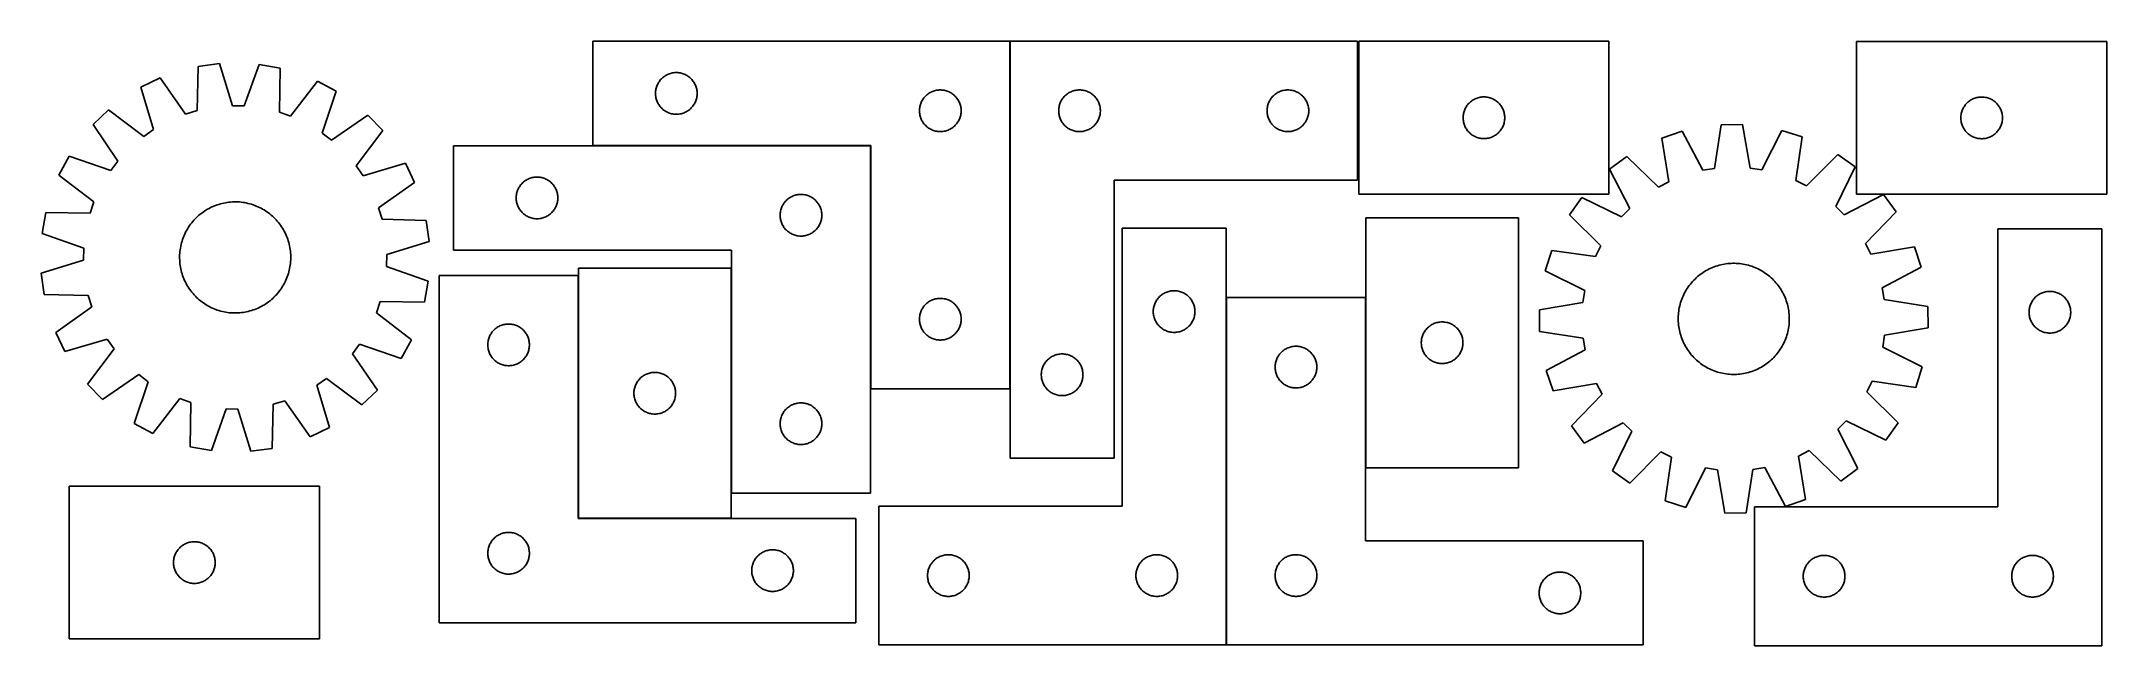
# Model space of a CAD drawing. Header units: millimetres. Extents: x 7 to 1493, y 7 to 442.
import ezdxf

# ---------------------------------------------------------------- set-up
doc = ezdxf.new("R2010")
doc.units = ezdxf.units.MM
doc.layers.add('COMMON', color=5, linetype='CONTINUOUS', true_color=0x0000ff)
doc.layers.add('CUT', color=7, linetype='CONTINUOUS', true_color=0x000000)

msp = doc.modelspace()

# ---------------------------------------------------------------- linework, layer by layer
at = {"layer": 'COMMON'}
for p, q in [((704.001666, 441.503241), (704.001666, 191.503241)), ((603.621088, 366.403241), (403.901666, 366.403241)), ((393.279811, 273.037171), (393.279811, 98.237172)), ((859.795873, 7.019105), (859.795873, 257.019105)), ((959.995873, 257.019105), (959.995873, 134.562563)), ((393.379812, 98.137171), (503.379812, 98.137171))]:
    msp.add_line(p, q, dxfattribs=at)
at = {"layer": 'CUT'}
for p, q in [((703.901666, 441.503241), (403.901666, 441.503241)), ((403.901666, 441.503241), (403.901666, 366.503241)), ((703.901666, 191.503241), (703.901666, 441.503241)), ((704.101667, 441.503241), (704.101667, 141.503241)), ((954.101667, 441.503241), (704.101667, 441.503241)), ((954.101667, 341.503241), (954.101667, 441.503241)), ((1135.193581, 441.497125), (955.193581, 441.497125)), ((955.193581, 441.497125), (955.193581, 331.497125)), ((1135.193581, 331.497125), (1135.193581, 441.497125)), ((1493.439533, 441.412665), (1313.439533, 441.412665)), ((1313.439533, 441.412665), (1313.439533, 331.412665)), ((1493.439533, 331.412665), (1493.439533, 441.412665)), ((119.75403, 423.414598), (118.920532, 391.661172)), ((134.99727, 425.50605), (119.75403, 423.414598)), ((144.352434, 395.150562), (134.99727, 425.50605)), ((163.529988, 424.914601), (152.924936, 394.972864)), ((178.673465, 422.19327), (163.529988, 424.914601)), ((178.190394, 390.432581), (178.673465, 422.19327)), ((454.898452, 416.00083), (455.528011, 416.448397)), ((455.528011, 416.448397), (456.179774, 416.862961)), ((456.179774, 416.862961), (456.852015, 417.243423)), ((456.852015, 417.243423), (457.54295, 417.588775)), ((457.54295, 417.588775), (458.250748, 417.898101)), ((458.250748, 417.898101), (458.973531, 418.17058)), ((458.973531, 418.17058), (459.709382, 418.40549)), ((459.709382, 418.40549), (460.45635, 418.602207)), ((460.45635, 418.602207), (461.212455, 418.760211)), ((461.212455, 418.760211), (461.975691, 418.879082)), ((461.975691, 418.879082), (462.744034, 418.958504)), ((462.744034, 418.958504), (463.515448, 418.998269)), ((463.515448, 418.998269), (464.287885, 418.998269)), ((464.287885, 418.998269), (465.059298, 418.958504)), ((465.059298, 418.958504), (465.827642, 418.879082)), ((465.827642, 418.879082), (466.590878, 418.760211)), ((466.590878, 418.760211), (467.346982, 418.602207)), ((467.346982, 418.602207), (468.093951, 418.40549)), ((468.093951, 418.40549), (468.829802, 418.17058)), ((468.829802, 418.17058), (469.552585, 417.898101)), ((469.552585, 417.898101), (470.260382, 417.588775)), ((470.260382, 417.588775), (470.951317, 417.243423)), ((470.951317, 417.243423), (471.623558, 416.862961)), ((471.623558, 416.862961), (472.275322, 416.448397)), ((472.275322, 416.448397), (472.904881, 416.00083)), ((92.435034, 415.160003), (78.584146, 408.460494)), ((78.584146, 408.460494), (87.60379, 378.003627)), ((110.712686, 389.181124), (92.435034, 415.160003)), ((205.626925, 412.813675), (186.288416, 387.614531)), ((219.188291, 405.545943), (205.626925, 412.813675)), ((208.914269, 375.48901), (219.188291, 405.545943)), ((448.901666, 404.003241), (448.921555, 404.775423)), ((448.921555, 403.23106), (448.901666, 404.003241)), ((448.921555, 404.775423), (448.981168, 405.545556)), ((448.981168, 402.460927), (448.921555, 403.23106)), ((448.981168, 405.545556), (449.080348, 406.3116)), ((449.080348, 401.694883), (448.981168, 402.460927)), ((449.080348, 406.3116), (449.218831, 407.071522)), ((449.218831, 400.934961), (449.080348, 401.694883)), ((449.218831, 407.071522), (449.39625, 407.823308)), ((449.39625, 407.823308), (449.612136, 408.564964)), ((449.612136, 408.564964), (449.865914, 409.294523)), ((449.865914, 409.294523), (450.156913, 410.01005)), ((450.156913, 410.01005), (450.48436, 410.709648)), ((450.48436, 410.709648), (450.847388, 411.391463)), ((450.847388, 411.391463), (451.245033, 412.053684)), ((451.245033, 412.053684), (451.676241, 412.694558)), ((451.676241, 412.694558), (452.139869, 413.312384)), ((452.139869, 413.312384), (452.634687, 413.905523)), ((452.634687, 413.905523), (453.159384, 414.472404)), ((453.159384, 414.472404), (453.712566, 415.011522)), ((453.712566, 415.011522), (454.292769, 415.521448)), ((454.292769, 415.521448), (454.898452, 416.00083)), ((472.904881, 416.00083), (473.510564, 415.521448)), ((473.510564, 415.521448), (474.090766, 415.011522)), ((474.090766, 415.011522), (474.643949, 414.472404)), ((474.643949, 414.472404), (475.168645, 413.905523)), ((475.168645, 413.905523), (475.663463, 413.312384)), ((475.663463, 413.312384), (476.127091, 412.694558)), ((476.127091, 412.694558), (476.5583, 412.053684)), ((476.5583, 412.053684), (476.955945, 411.391463)), ((476.955945, 411.391463), (477.318973, 410.709648)), ((477.318973, 410.709648), (477.64642, 410.01005)), ((477.64642, 410.01005), (477.937419, 409.294523)), ((477.937419, 409.294523), (478.191197, 408.564964)), ((478.191197, 408.564964), (478.407082, 407.823308)), ((478.407082, 407.823308), (478.584502, 407.071522)), ((478.584502, 407.071522), (478.722985, 406.3116)), ((478.722985, 401.694883), (478.584502, 400.934961)), ((478.722985, 406.3116), (478.822164, 405.545556)), ((478.822164, 402.460927), (478.722985, 401.694883)), ((478.822164, 405.545556), (478.881778, 404.775423)), ((478.881778, 403.23106), (478.822164, 402.460927)), ((478.881778, 404.775423), (478.901666, 404.003241)), ((478.901666, 404.003241), (478.881778, 403.23106)), ((642.139869, 400.812384), (642.634687, 401.405523)), ((642.634687, 401.405523), (643.159384, 401.972404)), ((643.159384, 401.972404), (643.712566, 402.511522)), ((643.712566, 402.511522), (644.292769, 403.021448)), ((644.292769, 403.021448), (644.898452, 403.50083)), ((644.898452, 403.50083), (645.528011, 403.948397)), ((645.528011, 403.948397), (646.179774, 404.362961)), ((646.179774, 404.362961), (646.852015, 404.743423)), ((646.852015, 404.743423), (647.54295, 405.088775)), ((647.54295, 405.088775), (648.250748, 405.398101)), ((648.250748, 405.398101), (648.973531, 405.67058)), ((648.973531, 405.67058), (649.709382, 405.90549)), ((649.709382, 405.90549), (650.45635, 406.102207)), ((650.45635, 406.102207), (651.212455, 406.260211)), ((651.212455, 406.260211), (651.975691, 406.379082)), ((651.975691, 406.379082), (652.744034, 406.458504)), ((652.744034, 406.458504), (653.515448, 406.498269)), ((653.515448, 406.498269), (654.287885, 406.498269)), ((654.287885, 406.498269), (655.059298, 406.458504)), ((655.059298, 406.458504), (655.827642, 406.379082)), ((655.827642, 406.379082), (656.590878, 406.260211)), ((656.590878, 406.260211), (657.346982, 406.102207)), ((657.346982, 406.102207), (658.093951, 405.90549)), ((658.093951, 405.90549), (658.829802, 405.67058)), ((658.829802, 405.67058), (659.552585, 405.398101)), ((659.552585, 405.398101), (660.260382, 405.088775)), ((660.260382, 405.088775), (660.951317, 404.743423)), ((660.951317, 404.743423), (661.623558, 404.362961)), ((661.623558, 404.362961), (662.275322, 403.948397)), ((662.275322, 403.948397), (662.904881, 403.50083)), ((662.904881, 403.50083), (663.510564, 403.021448)), ((663.510564, 403.021448), (664.090766, 402.511522)), ((664.090766, 402.511522), (664.643949, 401.972404)), ((664.643949, 401.972404), (665.168645, 401.405523)), ((665.168645, 401.405523), (665.663463, 400.812384)), ((742.583461, 401.112139), (743.093387, 401.692342)), ((743.093387, 401.692342), (743.632505, 402.245524)), ((743.632505, 402.245524), (744.199386, 402.77022)), ((744.199386, 402.77022), (744.792525, 403.265039)), ((744.792525, 403.265039), (745.410351, 403.728667)), ((745.410351, 403.728667), (746.051224, 404.159875)), ((746.051224, 404.159875), (746.713446, 404.55752)), ((746.713446, 404.55752), (747.39526, 404.920548)), ((747.39526, 404.920548), (748.094859, 405.247995)), ((748.094859, 405.247995), (748.810386, 405.538994)), ((748.810386, 405.538994), (749.539945, 405.792772)), ((749.539945, 405.792772), (750.281601, 406.008657)), ((750.281601, 406.008657), (751.033386, 406.186077)), ((751.033386, 406.186077), (751.793309, 406.32456)), ((751.793309, 406.32456), (752.559352, 406.42374)), ((752.559352, 406.42374), (753.329486, 406.483353)), ((753.329486, 406.483353), (754.101667, 406.503241)), ((754.101667, 406.503241), (754.873849, 406.483353)), ((754.873849, 406.483353), (755.643982, 406.42374)), ((755.643982, 406.42374), (756.410026, 406.32456)), ((756.410026, 406.32456), (757.169948, 406.186077)), ((757.169948, 406.186077), (757.921734, 406.008657)), ((757.921734, 406.008657), (758.66339, 405.792772)), ((758.66339, 405.792772), (759.392949, 405.538994)), ((759.392949, 405.538994), (760.108476, 405.247995)), ((760.108476, 405.247995), (760.808074, 404.920548)), ((760.808074, 404.920548), (761.489888, 404.55752)), ((761.489888, 404.55752), (762.15211, 404.159875)), ((762.15211, 404.159875), (762.792984, 403.728667)), ((762.792984, 403.728667), (763.41081, 403.265039)), ((763.41081, 403.265039), (764.003949, 402.77022)), ((764.003949, 402.77022), (764.57083, 402.245524)), ((764.57083, 402.245524), (765.109948, 401.692342)), ((765.109948, 401.692342), (765.619874, 401.112139)), ((892.583461, 401.112139), (893.093387, 401.692342)), ((893.093387, 401.692342), (893.632505, 402.245524)), ((893.632505, 402.245524), (894.199386, 402.77022)), ((894.199386, 402.77022), (894.792525, 403.265039)), ((894.792525, 403.265039), (895.410351, 403.728667)), ((895.410351, 403.728667), (896.051224, 404.159875)), ((896.051224, 404.159875), (896.713446, 404.55752)), ((896.713446, 404.55752), (897.39526, 404.920548)), ((897.39526, 404.920548), (898.094859, 405.247995)), ((898.094859, 405.247995), (898.810386, 405.538994)), ((898.810386, 405.538994), (899.539945, 405.792772)), ((899.539945, 405.792772), (900.281601, 406.008657)), ((900.281601, 406.008657), (901.033386, 406.186077)), ((901.033386, 406.186077), (901.793309, 406.32456)), ((901.793309, 406.32456), (902.559352, 406.42374)), ((902.559352, 406.42374), (903.329486, 406.483353)), ((903.329486, 406.483353), (904.101667, 406.503241)), ((904.101667, 406.503241), (904.873849, 406.483353)), ((904.873849, 406.483353), (905.643982, 406.42374)), ((905.643982, 406.42374), (906.410026, 406.32456)), ((906.410026, 406.32456), (907.169948, 406.186077)), ((907.169948, 406.186077), (907.921734, 406.008657)), ((907.921734, 406.008657), (908.66339, 405.792772)), ((908.66339, 405.792772), (909.392949, 405.538994)), ((909.392949, 405.538994), (910.108476, 405.247995)), ((910.108476, 405.247995), (910.808074, 404.920548)), ((910.808074, 404.920548), (911.489888, 404.55752)), ((911.489888, 404.55752), (912.15211, 404.159875)), ((912.15211, 404.159875), (912.792984, 403.728667)), ((912.792984, 403.728667), (913.41081, 403.265039)), ((913.41081, 403.265039), (914.003949, 402.77022)), ((914.003949, 402.77022), (914.57083, 402.245524)), ((914.57083, 402.245524), (915.109948, 401.692342)), ((915.109948, 401.692342), (915.619874, 401.112139)), ((1043.267606, 401.372965), (1044.035949, 401.452388)), ((1044.035949, 401.452388), (1044.807362, 401.492152)), ((1044.807362, 401.492152), (1045.5798, 401.492152)), ((1045.5798, 401.492152), (1046.351213, 401.452388)), ((1046.351213, 401.452388), (1047.119556, 401.372965)), ((1402.281901, 401.367928), (1403.053314, 401.407692)), ((1403.053314, 401.407692), (1403.825751, 401.407692)), ((1403.825751, 401.407692), (1404.597165, 401.367928)), ((55.153047, 392.167875), (44.050331, 381.516103)), ((80.564042, 373.108597), (55.153047, 392.167875)), ((118.920532, 391.661172), (110.712686, 389.181124)), ((152.924936, 394.972864), (144.352434, 395.150562)), ((186.288416, 387.614531), (178.190394, 390.432581)), ((241.9241, 388.29634), (215.745121, 370.306459)), ((252.575872, 377.193624), (241.9241, 388.29634)), ((449.39625, 400.183175), (449.218831, 400.934961)), ((449.612136, 399.441519), (449.39625, 400.183175)), ((449.865914, 398.71196), (449.612136, 399.441519)), ((450.156913, 397.996433), (449.865914, 398.71196)), ((450.48436, 397.296835), (450.156913, 397.996433)), ((450.847388, 396.61502), (450.48436, 397.296835)), ((451.245033, 395.952799), (450.847388, 396.61502)), ((451.676241, 395.311925), (451.245033, 395.952799)), ((452.139869, 394.694099), (451.676241, 395.311925)), ((452.634687, 394.10096), (452.139869, 394.694099)), ((453.159384, 393.534079), (452.634687, 394.10096)), ((453.712566, 392.994961), (453.159384, 393.534079)), ((454.292769, 392.485035), (453.712566, 392.994961)), ((454.898452, 392.005653), (454.292769, 392.485035)), ((455.528011, 391.558086), (454.898452, 392.005653)), ((456.179774, 391.143522), (455.528011, 391.558086)), ((456.852015, 390.76306), (456.179774, 391.143522)), ((457.54295, 390.417708), (456.852015, 390.76306)), ((458.250748, 390.108382), (457.54295, 390.417708)), ((458.973531, 389.835903), (458.250748, 390.108382)), ((459.709382, 389.600993), (458.973531, 389.835903)), ((460.45635, 389.404276), (459.709382, 389.600993)), ((461.212455, 389.246272), (460.45635, 389.404276)), ((461.975691, 389.127401), (461.212455, 389.246272)), ((462.744034, 389.047979), (461.975691, 389.127401)), ((463.515448, 389.008214), (462.744034, 389.047979)), ((464.287885, 389.008214), (463.515448, 389.008214)), ((465.059298, 389.047979), (464.287885, 389.008214)), ((465.827642, 389.127401), (465.059298, 389.047979)), ((466.590878, 389.246272), (465.827642, 389.127401)), ((467.346982, 389.404276), (466.590878, 389.246272)), ((468.093951, 389.600993), (467.346982, 389.404276)), ((468.829802, 389.835903), (468.093951, 389.600993)), ((469.552585, 390.108382), (468.829802, 389.835903)), ((470.260382, 390.417708), (469.552585, 390.108382)), ((470.951317, 390.76306), (470.260382, 390.417708)), ((471.623558, 391.143522), (470.951317, 390.76306)), ((472.275322, 391.558086), (471.623558, 391.143522)), ((472.904881, 392.005653), (472.275322, 391.558086)), ((473.510564, 392.485035), (472.904881, 392.005653)), ((474.090766, 392.994961), (473.510564, 392.485035)), ((474.643949, 393.534079), (474.090766, 392.994961)), ((475.168645, 394.10096), (474.643949, 393.534079)), ((475.663463, 394.694099), (475.168645, 394.10096)), ((476.127091, 395.311925), (475.663463, 394.694099)), ((476.5583, 395.952799), (476.127091, 395.311925)), ((476.955945, 396.61502), (476.5583, 395.952799)), ((477.318973, 397.296835), (476.955945, 396.61502)), ((477.64642, 397.996433), (477.318973, 397.296835)), ((477.937419, 398.71196), (477.64642, 397.996433)), ((478.191197, 399.441519), (477.937419, 398.71196)), ((478.407082, 400.183175), (478.191197, 399.441519)), ((478.584502, 400.934961), (478.407082, 400.183175)), ((638.901666, 391.503241), (638.921555, 392.275423)), ((638.921555, 390.73106), (638.901666, 391.503241)), ((638.921555, 392.275423), (638.981168, 393.045556)), ((638.981168, 389.960927), (638.921555, 390.73106)), ((638.981168, 393.045556), (639.080348, 393.8116)), ((639.080348, 389.194883), (638.981168, 389.960927)), ((639.080348, 393.8116), (639.218831, 394.571522)), ((639.218831, 388.434961), (639.080348, 389.194883)), ((639.218831, 394.571522), (639.39625, 395.323308)), ((639.39625, 387.683175), (639.218831, 388.434961)), ((639.39625, 395.323308), (639.612136, 396.064964)), ((639.612136, 386.941519), (639.39625, 387.683175)), ((639.612136, 396.064964), (639.865914, 396.794523)), ((639.865914, 386.21196), (639.612136, 386.941519)), ((639.865914, 396.794523), (640.156913, 397.51005)), ((640.156913, 397.51005), (640.48436, 398.209648)), ((640.48436, 398.209648), (640.847388, 398.891463)), ((640.847388, 398.891463), (641.245033, 399.553684)), ((641.245033, 399.553684), (641.676241, 400.194558)), ((641.676241, 400.194558), (642.139869, 400.812384)), ((665.663463, 400.812384), (666.127091, 400.194558)), ((666.127091, 400.194558), (666.5583, 399.553684)), ((666.5583, 399.553684), (666.955945, 398.891463)), ((666.955945, 398.891463), (667.318973, 398.209648)), ((667.318973, 398.209648), (667.64642, 397.51005)), ((667.64642, 397.51005), (667.937419, 396.794523)), ((667.937419, 396.794523), (668.191197, 396.064964)), ((668.191197, 386.941519), (667.937419, 386.21196)), ((668.191197, 396.064964), (668.407082, 395.323308)), ((668.407082, 387.683175), (668.191197, 386.941519)), ((668.407082, 395.323308), (668.584502, 394.571522)), ((668.584502, 388.434961), (668.407082, 387.683175)), ((668.584502, 394.571522), (668.722985, 393.8116)), ((668.722985, 389.194883), (668.584502, 388.434961)), ((668.722985, 393.8116), (668.822164, 393.045556)), ((668.822164, 389.960927), (668.722985, 389.194883)), ((668.822164, 393.045556), (668.881778, 392.275423)), ((668.881778, 390.73106), (668.822164, 389.960927)), ((668.881778, 392.275423), (668.901666, 391.503241)), ((668.901666, 391.503241), (668.881778, 390.73106)), ((739.10664, 391.88946), (739.146404, 392.660873)), ((739.10664, 391.117023), (739.10664, 391.88946)), ((739.146404, 390.34561), (739.10664, 391.117023)), ((739.146404, 392.660873), (739.225827, 393.429217)), ((739.225827, 389.577266), (739.146404, 390.34561)), ((739.225827, 393.429217), (739.344698, 394.192453)), ((739.344698, 388.81403), (739.225827, 389.577266)), ((739.344698, 394.192453), (739.502702, 394.948558)), ((739.502702, 388.057925), (739.344698, 388.81403)), ((739.502702, 394.948558), (739.699419, 395.695526)), ((739.699419, 387.310957), (739.502702, 388.057925)), ((739.699419, 395.695526), (739.934329, 396.431377)), ((739.934329, 386.575106), (739.699419, 387.310957)), ((739.934329, 396.431377), (740.206808, 397.15416)), ((740.206808, 385.852323), (739.934329, 386.575106)), ((740.206808, 397.15416), (740.516133, 397.861957)), ((740.516133, 397.861957), (740.861485, 398.552893)), ((740.861485, 398.552893), (741.241948, 399.225134)), ((741.241948, 399.225134), (741.656512, 399.876897)), ((741.656512, 399.876897), (742.104079, 400.506456)), ((742.104079, 400.506456), (742.583461, 401.112139)), ((765.619874, 401.112139), (766.099256, 400.506456)), ((766.099256, 400.506456), (766.546823, 399.876897)), ((766.546823, 399.876897), (766.961387, 399.225134)), ((766.961387, 399.225134), (767.341849, 398.552893)), ((767.341849, 398.552893), (767.687201, 397.861957)), ((767.687201, 397.861957), (767.996527, 397.15416)), ((767.996527, 397.15416), (768.269006, 396.431377)), ((768.269006, 386.575106), (767.996527, 385.852323)), ((768.269006, 396.431377), (768.503915, 395.695526)), ((768.503915, 387.310957), (768.269006, 386.575106)), ((768.503915, 395.695526), (768.700633, 394.948558)), ((768.700633, 388.057925), (768.503915, 387.310957)), ((768.700633, 394.948558), (768.858637, 394.192453)), ((768.858637, 388.81403), (768.700633, 388.057925)), ((768.858637, 394.192453), (768.977507, 393.429217)), ((768.977507, 389.577266), (768.858637, 388.81403)), ((768.977507, 393.429217), (769.05693, 392.660873)), ((769.05693, 390.34561), (768.977507, 389.577266)), ((769.05693, 392.660873), (769.096694, 391.88946)), ((769.096694, 391.117023), (769.05693, 390.34561)), ((769.096694, 391.88946), (769.096694, 391.117023)), ((889.10664, 391.88946), (889.146404, 392.660873)), ((889.10664, 391.117023), (889.10664, 391.88946)), ((889.146404, 390.34561), (889.10664, 391.117023)), ((889.146404, 392.660873), (889.225827, 393.429217)), ((889.225827, 389.577266), (889.146404, 390.34561)), ((889.225827, 393.429217), (889.344698, 394.192453)), ((889.344698, 388.81403), (889.225827, 389.577266)), ((889.344698, 394.192453), (889.502702, 394.948558)), ((889.502702, 388.057925), (889.344698, 388.81403)), ((889.502702, 394.948558), (889.699419, 395.695526)), ((889.699419, 387.310957), (889.502702, 388.057925)), ((889.699419, 395.695526), (889.934329, 396.431377)), ((889.934329, 386.575106), (889.699419, 387.310957)), ((889.934329, 396.431377), (890.206808, 397.15416)), ((890.206808, 385.852323), (889.934329, 386.575106)), ((890.206808, 397.15416), (890.516133, 397.861957)), ((890.516133, 397.861957), (890.861485, 398.552893)), ((890.861485, 398.552893), (891.241948, 399.225134)), ((891.241948, 399.225134), (891.656512, 399.876897)), ((891.656512, 399.876897), (892.104079, 400.506456)), ((892.104079, 400.506456), (892.583461, 401.112139)), ((915.619874, 401.112139), (916.099256, 400.506456)), ((916.099256, 400.506456), (916.546823, 399.876897)), ((916.546823, 399.876897), (916.961387, 399.225134)), ((916.961387, 399.225134), (917.341849, 398.552893)), ((917.341849, 398.552893), (917.687201, 397.861957)), ((917.687201, 397.861957), (917.996527, 397.15416)), ((917.996527, 397.15416), (918.269006, 396.431377)), ((918.269006, 386.575106), (917.996527, 385.852323)), ((918.269006, 396.431377), (918.503915, 395.695526)), ((918.503915, 387.310957), (918.269006, 386.575106)), ((918.503915, 395.695526), (918.700633, 394.948558)), ((918.700633, 388.057925), (918.503915, 387.310957)), ((918.700633, 394.948558), (918.858637, 394.192453)), ((918.858637, 388.81403), (918.700633, 388.057925)), ((918.858637, 394.192453), (918.977507, 393.429217)), ((918.977507, 389.577266), (918.858637, 388.81403)), ((918.977507, 393.429217), (919.05693, 392.660873)), ((919.05693, 390.34561), (918.977507, 389.577266)), ((919.05693, 392.660873), (919.096694, 391.88946)), ((919.096694, 391.117023), (919.05693, 390.34561)), ((919.096694, 391.88946), (919.096694, 391.117023)), ((1030.193581, 386.497125), (1030.21347, 387.269307)), ((1030.21347, 387.269307), (1030.273083, 388.03944)), ((1030.273083, 388.03944), (1030.372263, 388.805484)), ((1030.372263, 388.805484), (1030.510746, 389.565406)), ((1030.510746, 389.565406), (1030.688165, 390.317192)), ((1030.688165, 390.317192), (1030.90405, 391.058848)), ((1030.90405, 391.058848), (1031.157829, 391.788407)), ((1031.157829, 391.788407), (1031.448827, 392.503934)), ((1031.448827, 392.503934), (1031.776275, 393.203532)), ((1031.776275, 393.203532), (1032.139302, 393.885346)), ((1032.139302, 393.885346), (1032.536948, 394.547568)), ((1032.536948, 394.547568), (1032.968156, 395.188442)), ((1032.968156, 395.188442), (1033.431784, 395.806268)), ((1033.431784, 395.806268), (1033.926602, 396.399407)), ((1033.926602, 396.399407), (1034.451298, 396.966288)), ((1034.451298, 396.966288), (1035.004481, 397.505406)), ((1035.004481, 397.505406), (1035.584683, 398.015332)), ((1035.584683, 398.015332), (1036.190367, 398.494714)), ((1036.190367, 398.494714), (1036.819925, 398.94228)), ((1036.819925, 398.94228), (1037.471689, 399.356845)), ((1037.471689, 399.356845), (1038.14393, 399.737307)), ((1038.14393, 399.737307), (1038.834865, 400.082659)), ((1038.834865, 400.082659), (1039.542663, 400.391985)), ((1039.542663, 400.391985), (1040.265445, 400.664464)), ((1040.265445, 400.664464), (1041.001297, 400.899373)), ((1041.001297, 400.899373), (1041.748265, 401.096091)), ((1041.748265, 401.096091), (1042.50437, 401.254095)), ((1042.50437, 401.254095), (1043.267606, 401.372965)), ((1047.119556, 401.372965), (1047.882792, 401.254095)), ((1047.882792, 401.254095), (1048.638897, 401.096091)), ((1048.638897, 401.096091), (1049.385866, 400.899373)), ((1049.385866, 400.899373), (1050.121717, 400.664464)), ((1050.121717, 400.664464), (1050.844499, 400.391985)), ((1050.844499, 400.391985), (1051.552297, 400.082659)), ((1051.552297, 400.082659), (1052.243232, 399.737307)), ((1052.243232, 399.737307), (1052.915473, 399.356845)), ((1052.915473, 399.356845), (1053.567237, 398.94228)), ((1053.567237, 398.94228), (1054.196795, 398.494714)), ((1054.196795, 398.494714), (1054.802479, 398.015332)), ((1054.802479, 398.015332), (1055.382681, 397.505406)), ((1055.382681, 397.505406), (1055.935864, 396.966288)), ((1055.935864, 396.966288), (1056.46056, 396.399407)), ((1056.46056, 396.399407), (1056.955378, 395.806268)), ((1056.955378, 395.806268), (1057.419006, 395.188442)), ((1057.419006, 395.188442), (1057.850214, 394.547568)), ((1057.850214, 394.547568), (1058.24786, 393.885346)), ((1058.24786, 393.885346), (1058.610887, 393.203532)), ((1058.610887, 393.203532), (1058.938335, 392.503934)), ((1058.938335, 392.503934), (1059.229333, 391.788407)), ((1059.229333, 391.788407), (1059.483112, 391.058848)), ((1059.483112, 391.058848), (1059.698997, 390.317192)), ((1059.698997, 390.317192), (1059.876416, 389.565406)), ((1059.876416, 389.565406), (1060.014899, 388.805484)), ((1060.014899, 388.805484), (1060.114079, 388.03944)), ((1060.114079, 388.03944), (1060.173692, 387.269307)), ((1060.173692, 387.269307), (1060.193581, 386.497125)), ((1388.439533, 386.412665), (1388.459421, 387.184846)), ((1388.459421, 387.184846), (1388.519035, 387.95498)), ((1388.519035, 387.95498), (1388.618214, 388.721023)), ((1388.618214, 388.721023), (1388.756697, 389.480946)), ((1388.756697, 389.480946), (1388.934117, 390.232731)), ((1388.934117, 390.232731), (1389.150002, 390.974387)), ((1389.150002, 390.974387), (1389.40378, 391.703946)), ((1389.40378, 391.703946), (1389.694779, 392.419473)), ((1389.694779, 392.419473), (1390.022226, 393.119072)), ((1390.022226, 393.119072), (1390.385254, 393.800886)), ((1390.385254, 393.800886), (1390.782899, 394.463108)), ((1390.782899, 394.463108), (1391.214108, 395.103981)), ((1391.214108, 395.103981), (1391.677736, 395.721807)), ((1391.677736, 395.721807), (1392.172554, 396.314946)), ((1392.172554, 396.314946), (1392.69725, 396.881827)), ((1392.69725, 396.881827), (1393.250433, 397.420945)), ((1393.250433, 397.420945), (1393.830635, 397.930871)), ((1393.830635, 397.930871), (1394.436318, 398.410253)), ((1394.436318, 398.410253), (1395.065877, 398.85782)), ((1395.065877, 398.85782), (1395.717641, 399.272384)), ((1395.717641, 399.272384), (1396.389882, 399.652847)), ((1396.389882, 399.652847), (1397.080817, 399.998199)), ((1397.080817, 399.998199), (1397.788614, 400.307524)), ((1397.788614, 400.307524), (1398.511397, 400.580003)), ((1398.511397, 400.580003), (1399.247248, 400.814913)), ((1399.247248, 400.814913), (1399.994217, 401.01163)), ((1399.994217, 401.01163), (1400.750321, 401.169634)), ((1400.750321, 401.169634), (1401.513557, 401.288505)), ((1401.513557, 401.288505), (1402.281901, 401.367928)), ((1404.597165, 401.367928), (1405.365508, 401.288505)), ((1405.365508, 401.288505), (1406.128744, 401.169634)), ((1406.128744, 401.169634), (1406.884849, 401.01163)), ((1406.884849, 401.01163), (1407.631817, 400.814913)), ((1407.631817, 400.814913), (1408.367668, 400.580003)), ((1408.367668, 400.580003), (1409.090451, 400.307524)), ((1409.090451, 400.307524), (1409.798249, 399.998199)), ((1409.798249, 399.998199), (1410.489184, 399.652847)), ((1410.489184, 399.652847), (1411.161425, 399.272384)), ((1411.161425, 399.272384), (1411.813188, 398.85782)), ((1411.813188, 398.85782), (1412.442747, 398.410253)), ((1412.442747, 398.410253), (1413.04843, 397.930871)), ((1413.04843, 397.930871), (1413.628633, 397.420945)), ((1413.628633, 397.420945), (1414.181815, 396.881827)), ((1414.181815, 396.881827), (1414.706512, 396.314946)), ((1414.706512, 396.314946), (1415.20133, 395.721807)), ((1415.20133, 395.721807), (1415.664958, 395.103981)), ((1415.664958, 395.103981), (1416.096166, 394.463108)), ((1416.096166, 394.463108), (1416.493811, 393.800886)), ((1416.493811, 393.800886), (1416.856839, 393.119072)), ((1416.856839, 393.119072), (1417.184286, 392.419473)), ((1417.184286, 392.419473), (1417.475285, 391.703946)), ((1417.475285, 391.703946), (1417.729063, 390.974387)), ((1417.729063, 390.974387), (1417.944949, 390.232731)), ((1417.944949, 390.232731), (1418.122368, 389.480946)), ((1418.122368, 389.480946), (1418.260851, 388.721023)), ((1418.260851, 388.721023), (1418.360031, 387.95498)), ((1418.360031, 387.95498), (1418.419644, 387.184846)), ((1418.419644, 387.184846), (1418.439533, 386.412665)), ((44.050331, 381.516103), (62.040212, 355.337124)), ((87.60379, 378.003627), (80.564042, 373.108597)), ((215.745121, 370.306459), (208.914269, 375.48901)), ((233.516594, 351.782629), (252.575872, 377.193624)), ((640.156913, 385.496433), (639.865914, 386.21196)), ((640.48436, 384.796835), (640.156913, 385.496433)), ((640.847388, 384.11502), (640.48436, 384.796835)), ((641.245033, 383.452799), (640.847388, 384.11502)), ((641.676241, 382.811925), (641.245033, 383.452799)), ((642.139869, 382.194099), (641.676241, 382.811925)), ((642.634687, 381.60096), (642.139869, 382.194099)), ((643.159384, 381.034079), (642.634687, 381.60096)), ((643.712566, 380.494961), (643.159384, 381.034079)), ((644.292769, 379.985035), (643.712566, 380.494961)), ((644.898452, 379.505653), (644.292769, 379.985035)), ((645.528011, 379.058086), (644.898452, 379.505653)), ((646.179774, 378.643522), (645.528011, 379.058086)), ((646.852015, 378.26306), (646.179774, 378.643522)), ((647.54295, 377.917708), (646.852015, 378.26306)), ((648.250748, 377.608382), (647.54295, 377.917708)), ((648.973531, 377.335903), (648.250748, 377.608382)), ((649.709382, 377.100993), (648.973531, 377.335903)), ((650.45635, 376.904276), (649.709382, 377.100993)), ((651.212455, 376.746272), (650.45635, 376.904276)), ((651.975691, 376.627401), (651.212455, 376.746272)), ((652.744034, 376.547979), (651.975691, 376.627401)), ((653.515448, 376.508214), (652.744034, 376.547979)), ((654.287885, 376.508214), (653.515448, 376.508214)), ((655.059298, 376.547979), (654.287885, 376.508214)), ((655.827642, 376.627401), (655.059298, 376.547979)), ((656.590878, 376.746272), (655.827642, 376.627401)), ((657.346982, 376.904276), (656.590878, 376.746272)), ((658.093951, 377.100993), (657.346982, 376.904276)), ((658.829802, 377.335903), (658.093951, 377.100993)), ((659.552585, 377.608382), (658.829802, 377.335903)), ((660.260382, 377.917708), (659.552585, 377.608382)), ((660.951317, 378.26306), (660.260382, 377.917708)), ((661.623558, 378.643522), (660.951317, 378.26306)), ((662.275322, 379.058086), (661.623558, 378.643522)), ((662.904881, 379.505653), (662.275322, 379.058086)), ((663.510564, 379.985035), (662.904881, 379.505653)), ((664.090766, 380.494961), (663.510564, 379.985035)), ((664.643949, 381.034079), (664.090766, 380.494961)), ((665.168645, 381.60096), (664.643949, 381.034079)), ((665.663463, 382.194099), (665.168645, 381.60096)), ((666.127091, 382.811925), (665.663463, 382.194099)), ((666.5583, 383.452799), (666.127091, 382.811925)), ((666.955945, 384.11502), (666.5583, 383.452799)), ((667.318973, 384.796835), (666.955945, 384.11502)), ((667.64642, 385.496433), (667.318973, 384.796835)), ((667.937419, 386.21196), (667.64642, 385.496433)), ((740.516133, 385.144526), (740.206808, 385.852323)), ((740.861485, 384.45359), (740.516133, 385.144526)), ((741.241948, 383.781349), (740.861485, 384.45359)), ((741.656512, 383.129586), (741.241948, 383.781349)), ((742.104079, 382.500027), (741.656512, 383.129586)), ((742.583461, 381.894344), (742.104079, 382.500027)), ((743.093387, 381.314141), (742.583461, 381.894344)), ((743.632505, 380.760959), (743.093387, 381.314141)), ((744.199386, 380.236263), (743.632505, 380.760959)), ((744.792525, 379.741444), (744.199386, 380.236263)), ((745.410351, 379.277816), (744.792525, 379.741444)), ((746.051224, 378.846608), (745.410351, 379.277816)), ((746.713446, 378.448963), (746.051224, 378.846608)), ((747.39526, 378.085935), (746.713446, 378.448963)), ((748.094859, 377.758488), (747.39526, 378.085935)), ((748.810386, 377.467489), (748.094859, 377.758488)), ((749.539945, 377.213711), (748.810386, 377.467489)), ((750.281601, 376.997826), (749.539945, 377.213711)), ((751.033386, 376.820406), (750.281601, 376.997826)), ((751.793309, 376.681923), (751.033386, 376.820406)), ((752.559352, 376.582743), (751.793309, 376.681923)), ((753.329486, 376.52313), (752.559352, 376.582743)), ((754.101667, 376.503241), (753.329486, 376.52313)), ((754.873849, 376.52313), (754.101667, 376.503241)), ((755.643982, 376.582743), (754.873849, 376.52313)), ((756.410026, 376.681923), (755.643982, 376.582743)), ((757.169948, 376.820406), (756.410026, 376.681923)), ((757.921734, 376.997826), (757.169948, 376.820406)), ((758.66339, 377.213711), (757.921734, 376.997826)), ((759.392949, 377.467489), (758.66339, 377.213711)), ((760.108476, 377.758488), (759.392949, 377.467489)), ((760.808074, 378.085935), (760.108476, 377.758488)), ((761.489888, 378.448963), (760.808074, 378.085935)), ((762.15211, 378.846608), (761.489888, 378.448963)), ((762.792984, 379.277816), (762.15211, 378.846608)), ((763.41081, 379.741444), (762.792984, 379.277816)), ((764.003949, 380.236263), (763.41081, 379.741444)), ((764.57083, 380.760959), (764.003949, 380.236263)), ((765.109948, 381.314141), (764.57083, 380.760959)), ((765.619874, 381.894344), (765.109948, 381.314141)), ((766.099256, 382.500027), (765.619874, 381.894344)), ((766.546823, 383.129586), (766.099256, 382.500027)), ((766.961387, 383.781349), (766.546823, 383.129586)), ((767.341849, 384.45359), (766.961387, 383.781349)), ((767.687201, 385.144526), (767.341849, 384.45359)), ((767.996527, 385.852323), (767.687201, 385.144526)), ((890.516133, 385.144526), (890.206808, 385.852323)), ((890.861485, 384.45359), (890.516133, 385.144526)), ((891.241948, 383.781349), (890.861485, 384.45359)), ((891.656512, 383.129586), (891.241948, 383.781349)), ((892.104079, 382.500027), (891.656512, 383.129586)), ((892.583461, 381.894344), (892.104079, 382.500027)), ((893.093387, 381.314141), (892.583461, 381.894344)), ((893.632505, 380.760959), (893.093387, 381.314141)), ((894.199386, 380.236263), (893.632505, 380.760959)), ((894.792525, 379.741444), (894.199386, 380.236263)), ((895.410351, 379.277816), (894.792525, 379.741444)), ((896.051224, 378.846608), (895.410351, 379.277816)), ((896.713446, 378.448963), (896.051224, 378.846608)), ((897.39526, 378.085935), (896.713446, 378.448963)), ((898.094859, 377.758488), (897.39526, 378.085935)), ((898.810386, 377.467489), (898.094859, 377.758488)), ((899.539945, 377.213711), (898.810386, 377.467489)), ((900.281601, 376.997826), (899.539945, 377.213711)), ((901.033386, 376.820406), (900.281601, 376.997826)), ((901.793309, 376.681923), (901.033386, 376.820406)), ((902.559352, 376.582743), (901.793309, 376.681923)), ((903.329486, 376.52313), (902.559352, 376.582743)), ((904.101667, 376.503241), (903.329486, 376.52313)), ((904.873849, 376.52313), (904.101667, 376.503241)), ((905.643982, 376.582743), (904.873849, 376.52313)), ((906.410026, 376.681923), (905.643982, 376.582743)), ((907.169948, 376.820406), (906.410026, 376.681923)), ((907.921734, 376.997826), (907.169948, 376.820406)), ((908.66339, 377.213711), (907.921734, 376.997826)), ((909.392949, 377.467489), (908.66339, 377.213711)), ((910.108476, 377.758488), (909.392949, 377.467489)), ((910.808074, 378.085935), (910.108476, 377.758488)), ((911.489888, 378.448963), (910.808074, 378.085935)), ((912.15211, 378.846608), (911.489888, 378.448963)), ((912.792984, 379.277816), (912.15211, 378.846608)), ((913.41081, 379.741444), (912.792984, 379.277816)), ((914.003949, 380.236263), (913.41081, 379.741444)), ((914.57083, 380.760959), (914.003949, 380.236263)), ((915.109948, 381.314141), (914.57083, 380.760959)), ((915.619874, 381.894344), (915.109948, 381.314141)), ((916.099256, 382.500027), (915.619874, 381.894344)), ((916.546823, 383.129586), (916.099256, 382.500027)), ((916.961387, 383.781349), (916.546823, 383.129586)), ((917.341849, 384.45359), (916.961387, 383.781349)), ((917.687201, 385.144526), (917.341849, 384.45359)), ((917.996527, 385.852323), (917.687201, 385.144526)), ((1030.21347, 385.724944), (1030.193581, 386.497125)), ((1030.273083, 384.95481), (1030.21347, 385.724944)), ((1030.372263, 384.188767), (1030.273083, 384.95481)), ((1030.510746, 383.428844), (1030.372263, 384.188767)), ((1030.688165, 382.677058), (1030.510746, 383.428844)), ((1030.90405, 381.935403), (1030.688165, 382.677058)), ((1031.157829, 381.205844), (1030.90405, 381.935403)), ((1031.448827, 380.490317), (1031.157829, 381.205844)), ((1031.776275, 379.790718), (1031.448827, 380.490317)), ((1032.139302, 379.108904), (1031.776275, 379.790718)), ((1032.536948, 378.446682), (1032.139302, 379.108904)), ((1032.968156, 377.805809), (1032.536948, 378.446682)), ((1033.431784, 377.187983), (1032.968156, 377.805809)), ((1033.926602, 376.594843), (1033.431784, 377.187983)), ((1034.451298, 376.027963), (1033.926602, 376.594843)), ((1035.004481, 375.488845), (1034.451298, 376.027963)), ((1035.584683, 374.978919), (1035.004481, 375.488845)), ((1036.190367, 374.499537), (1035.584683, 374.978919)), ((1036.819925, 374.05197), (1036.190367, 374.499537)), ((1037.471689, 373.637406), (1036.819925, 374.05197)), ((1038.14393, 373.256943), (1037.471689, 373.637406)), ((1038.834865, 372.911591), (1038.14393, 373.256943)), ((1039.542663, 372.602266), (1038.834865, 372.911591)), ((1040.265445, 372.329787), (1039.542663, 372.602266)), ((1041.001297, 372.094877), (1040.265445, 372.329787)), ((1041.748265, 371.89816), (1041.001297, 372.094877)), ((1042.50437, 371.740156), (1041.748265, 371.89816)), ((1043.267606, 371.621285), (1042.50437, 371.740156)), ((1047.882792, 371.740156), (1047.119556, 371.621285)), ((1048.638897, 371.89816), (1047.882792, 371.740156)), ((1049.385866, 372.094877), (1048.638897, 371.89816)), ((1050.121717, 372.329787), (1049.385866, 372.094877)), ((1050.844499, 372.602266), (1050.121717, 372.329787)), ((1051.552297, 372.911591), (1050.844499, 372.602266)), ((1052.243232, 373.256943), (1051.552297, 372.911591)), ((1052.915473, 373.637406), (1052.243232, 373.256943)), ((1053.567237, 374.05197), (1052.915473, 373.637406)), ((1054.196795, 374.499537), (1053.567237, 374.05197)), ((1054.802479, 374.978919), (1054.196795, 374.499537)), ((1055.382681, 375.488845), (1054.802479, 374.978919)), ((1055.935864, 376.027963), (1055.382681, 375.488845)), ((1056.46056, 376.594843), (1055.935864, 376.027963)), ((1056.955378, 377.187983), (1056.46056, 376.594843)), ((1057.419006, 377.805809), (1056.955378, 377.187983)), ((1057.850214, 378.446682), (1057.419006, 377.805809)), ((1058.24786, 379.108904), (1057.850214, 378.446682)), ((1058.610887, 379.790718), (1058.24786, 379.108904)), ((1058.938335, 380.490317), (1058.610887, 379.790718)), ((1059.229333, 381.205844), (1058.938335, 380.490317)), ((1059.483112, 381.935403), (1059.229333, 381.205844)), ((1059.698997, 382.677058), (1059.483112, 381.935403)), ((1059.876416, 383.428844), (1059.698997, 382.677058)), ((1060.014899, 384.188767), (1059.876416, 383.428844)), ((1060.114079, 384.95481), (1060.014899, 384.188767)), ((1060.173692, 385.724944), (1060.114079, 384.95481)), ((1060.193581, 386.497125), (1060.173692, 385.724944)), ((1187.870286, 376.730604), (1173.282361, 371.839491)), ((1173.282361, 371.839491), (1178.371512, 340.48546)), ((1202.710083, 348.645819), (1187.870286, 376.730604)), ((1216.014814, 381.458328), (1211.165955, 350.066238)), ((1231.400192, 381.602137), (1216.014814, 381.458328)), ((1236.835002, 350.306169), (1231.400192, 381.602137)), ((1259.628176, 377.401332), (1245.315948, 349.044059)), ((1274.30498, 372.783758), (1259.628176, 377.401332)), ((1269.802804, 341.340076), (1274.30498, 372.783758)), ((1388.459421, 385.640483), (1388.439533, 386.412665)), ((1388.519035, 384.87035), (1388.459421, 385.640483)), ((1388.618214, 384.104306), (1388.519035, 384.87035)), ((1388.756697, 383.344384), (1388.618214, 384.104306)), ((1388.934117, 382.592598), (1388.756697, 383.344384)), ((1389.150002, 381.850942), (1388.934117, 382.592598)), ((1389.40378, 381.121383), (1389.150002, 381.850942)), ((1389.694779, 380.405856), (1389.40378, 381.121383)), ((1390.022226, 379.706258), (1389.694779, 380.405856)), ((1390.385254, 379.024444), (1390.022226, 379.706258)), ((1390.782899, 378.362222), (1390.385254, 379.024444)), ((1391.214108, 377.721348), (1390.782899, 378.362222)), ((1391.677736, 377.103522), (1391.214108, 377.721348)), ((1392.172554, 376.510383), (1391.677736, 377.103522)), ((1392.69725, 375.943502), (1392.172554, 376.510383)), ((1393.250433, 375.404384), (1392.69725, 375.943502)), ((1393.830635, 374.894458), (1393.250433, 375.404384)), ((1394.436318, 374.415076), (1393.830635, 374.894458)), ((1395.065877, 373.967509), (1394.436318, 374.415076)), ((1395.717641, 373.552945), (1395.065877, 373.967509)), ((1396.389882, 373.172483), (1395.717641, 373.552945)), ((1397.080817, 372.827131), (1396.389882, 373.172483)), ((1397.788614, 372.517805), (1397.080817, 372.827131)), ((1398.511397, 372.245326), (1397.788614, 372.517805)), ((1399.247248, 372.010417), (1398.511397, 372.245326)), ((1399.994217, 371.813699), (1399.247248, 372.010417)), ((1400.750321, 371.655695), (1399.994217, 371.813699)), ((1401.513557, 371.536825), (1400.750321, 371.655695)), ((1406.128744, 371.655695), (1405.365508, 371.536825)), ((1406.884849, 371.813699), (1406.128744, 371.655695)), ((1407.631817, 372.010417), (1406.884849, 371.813699)), ((1408.367668, 372.245326), (1407.631817, 372.010417)), ((1409.090451, 372.517805), (1408.367668, 372.245326)), ((1409.798249, 372.827131), (1409.090451, 372.517805)), ((1410.489184, 373.172483), (1409.798249, 372.827131)), ((1411.161425, 373.552945), (1410.489184, 373.172483)), ((1411.813188, 373.967509), (1411.161425, 373.552945)), ((1412.442747, 374.415076), (1411.813188, 373.967509)), ((1413.04843, 374.894458), (1412.442747, 374.415076)), ((1413.628633, 375.404384), (1413.04843, 374.894458)), ((1414.181815, 375.943502), (1413.628633, 375.404384)), ((1414.706512, 376.510383), (1414.181815, 375.943502)), ((1415.20133, 377.103522), (1414.706512, 376.510383)), ((1415.664958, 377.721348), (1415.20133, 377.103522)), ((1416.096166, 378.362222), (1415.664958, 377.721348)), ((1416.493811, 379.024444), (1416.096166, 378.362222)), ((1416.856839, 379.706258), (1416.493811, 379.024444)), ((1417.184286, 380.405856), (1416.856839, 379.706258)), ((1417.475285, 381.121383), (1417.184286, 380.405856)), ((1417.729063, 381.850942), (1417.475285, 381.121383)), ((1417.944949, 382.592598), (1417.729063, 381.850942)), ((1418.122368, 383.344384), (1417.944949, 382.592598)), ((1418.260851, 384.104306), (1418.122368, 383.344384)), ((1418.360031, 384.87035), (1418.260851, 384.104306)), ((1418.419644, 385.640483), (1418.360031, 384.87035)), ((1418.439533, 386.412665), (1418.419644, 385.640483)), ((26.800728, 358.780293), (19.532997, 345.218928)), ((56.857662, 348.506272), (26.800728, 358.780293)), ((603.621088, 366.30324), (303.621088, 366.30324)), ((303.621088, 366.30324), (303.621088, 291.30324)), ((403.901666, 366.503241), (603.901666, 366.503241)), ((603.621088, 116.30324), (603.621088, 366.30324)), ((603.901666, 366.503241), (603.901666, 191.503241)), ((1044.035949, 371.541862), (1043.267606, 371.621285)), ((1044.807362, 371.502098), (1044.035949, 371.541862)), ((1045.5798, 371.502098), (1044.807362, 371.502098)), ((1046.351213, 371.541862), (1045.5798, 371.502098)), ((1047.119556, 371.621285), (1046.351213, 371.541862)), ((1147.976271, 358.646021), (1135.613767, 349.486379)), ((1170.768433, 336.521552), (1147.976271, 358.646021)), ((1299.853267, 360.065628), (1277.47865, 337.518982)), ((1312.384828, 351.138673), (1299.853267, 360.065628)), ((1402.281901, 371.457402), (1401.513557, 371.536825)), ((1403.053314, 371.417638), (1402.281901, 371.457402)), ((1403.825751, 371.417638), (1403.053314, 371.417638)), ((1404.597165, 371.457402), (1403.825751, 371.417638)), ((1405.365508, 371.536825), (1404.597165, 371.457402)), ((19.532997, 345.218928), (44.73214, 325.880419)), ((62.040212, 355.337124), (56.857662, 348.506272)), ((238.411624, 344.742881), (233.516594, 351.782629)), ((268.868491, 353.762526), (238.411624, 344.742881)), ((275.568001, 339.911637), (268.868491, 353.762526)), ((355.899196, 341.66296), (356.571437, 342.043422)), ((356.571437, 342.043422), (357.262372, 342.388774)), ((357.262372, 342.388774), (357.970169, 342.6981)), ((357.970169, 342.6981), (358.692952, 342.970579)), ((358.692952, 342.970579), (359.428803, 343.205489)), ((359.428803, 343.205489), (360.175772, 343.402206)), ((360.175772, 343.402206), (360.931876, 343.56021)), ((360.931876, 343.56021), (361.695112, 343.679081)), ((361.695112, 343.679081), (362.463456, 343.758503)), ((362.463456, 343.758503), (363.234869, 343.798268)), ((363.234869, 343.798268), (364.007306, 343.798268)), ((364.007306, 343.798268), (364.77872, 343.758503)), ((364.77872, 343.758503), (365.547063, 343.679081)), ((365.547063, 343.679081), (366.310299, 343.56021)), ((366.310299, 343.56021), (367.066404, 343.402206)), ((367.066404, 343.402206), (367.813372, 343.205489)), ((367.813372, 343.205489), (368.549223, 342.970579)), ((368.549223, 342.970579), (369.272006, 342.6981)), ((369.272006, 342.6981), (369.979804, 342.388774)), ((369.979804, 342.388774), (370.670739, 342.043422)), ((370.670739, 342.043422), (371.34298, 341.66296)), ((1135.613767, 349.486379), (1150.142766, 321.239557)), ((1211.165955, 350.066238), (1202.710083, 348.645819)), ((1245.315948, 349.044059), (1236.835002, 350.306169)), ((1298.386373, 322.625203), (1312.384828, 351.138673)), ((249.589121, 321.633985), (275.568001, 339.911637)), ((348.621088, 328.80324), (348.640976, 329.575422)), ((348.640976, 328.031059), (348.621088, 328.80324)), ((348.640976, 329.575422), (348.70059, 330.345555)), ((348.70059, 327.260926), (348.640976, 328.031059)), ((348.70059, 330.345555), (348.799769, 331.111599)), ((348.799769, 326.494882), (348.70059, 327.260926)), ((348.799769, 331.111599), (348.938252, 331.871521)), ((348.938252, 331.871521), (349.115672, 332.623307)), ((349.115672, 332.623307), (349.331557, 333.364963)), ((349.331557, 333.364963), (349.585335, 334.094522)), ((349.585335, 334.094522), (349.876334, 334.810049)), ((349.876334, 334.810049), (350.203782, 335.509647)), ((350.203782, 335.509647), (350.566809, 336.191462)), ((350.566809, 336.191462), (350.964454, 336.853683)), ((350.964454, 336.853683), (351.395663, 337.494557)), ((351.395663, 337.494557), (351.859291, 338.112383)), ((351.859291, 338.112383), (352.354109, 338.705522)), ((352.354109, 338.705522), (352.878805, 339.272403)), ((352.878805, 339.272403), (353.431988, 339.811521)), ((353.431988, 339.811521), (354.01219, 340.321447)), ((354.01219, 340.321447), (354.617874, 340.800829)), ((354.617874, 340.800829), (355.247432, 341.248396)), ((355.247432, 341.248396), (355.899196, 341.66296)), ((371.34298, 341.66296), (371.994744, 341.248396)), ((371.994744, 341.248396), (372.624302, 340.800829)), ((372.624302, 340.800829), (373.229985, 340.321447)), ((373.229985, 340.321447), (373.810188, 339.811521)), ((373.810188, 339.811521), (374.363371, 339.272403)), ((374.363371, 339.272403), (374.888067, 338.705522)), ((374.888067, 338.705522), (375.382885, 338.112383)), ((375.382885, 338.112383), (375.846513, 337.494557)), ((375.846513, 337.494557), (376.277721, 336.853683)), ((376.277721, 336.853683), (376.675366, 336.191462)), ((376.675366, 336.191462), (377.038394, 335.509647)), ((377.038394, 335.509647), (377.365841, 334.810049)), ((377.365841, 334.810049), (377.65684, 334.094522)), ((377.65684, 334.094522), (377.910618, 333.364963)), ((377.910618, 333.364963), (378.126504, 332.623307)), ((378.126504, 332.623307), (378.303923, 331.871521)), ((378.303923, 331.871521), (378.442406, 331.111599)), ((378.442406, 331.111599), (378.541586, 330.345555)), ((378.541586, 327.260926), (378.442406, 326.494882)), ((378.541586, 330.345555), (378.601199, 329.575422)), ((378.601199, 328.031059), (378.541586, 327.260926)), ((378.601199, 329.575422), (378.621088, 328.80324)), ((378.621088, 328.80324), (378.601199, 328.031059)), ((542.878805, 326.772403), (543.431988, 327.311521)), ((543.431988, 327.311521), (544.01219, 327.821447)), ((544.01219, 327.821447), (544.617874, 328.300829)), ((544.617874, 328.300829), (545.247432, 328.748396)), ((545.247432, 328.748396), (545.899196, 329.16296)), ((545.899196, 329.16296), (546.571437, 329.543422)), ((546.571437, 329.543422), (547.262372, 329.888774)), ((547.262372, 329.888774), (547.970169, 330.1981)), ((547.970169, 330.1981), (548.692952, 330.470579)), ((548.692952, 330.470579), (549.428803, 330.705489)), ((549.428803, 330.705489), (550.175772, 330.902206)), ((550.175772, 330.902206), (550.931876, 331.06021)), ((550.931876, 331.06021), (551.695112, 331.179081)), ((551.695112, 331.179081), (552.463456, 331.258503)), ((552.463456, 331.258503), (553.234869, 331.298268)), ((553.234869, 331.298268), (554.007306, 331.298268)), ((554.007306, 331.298268), (554.77872, 331.258503)), ((554.77872, 331.258503), (555.547063, 331.179081)), ((555.547063, 331.179081), (556.310299, 331.06021)), ((556.310299, 331.06021), (557.066404, 330.902206)), ((557.066404, 330.902206), (557.813372, 330.705489)), ((557.813372, 330.705489), (558.549223, 330.470579)), ((558.549223, 330.470579), (559.272006, 330.1981)), ((559.272006, 330.1981), (559.979804, 329.888774)), ((559.979804, 329.888774), (560.670739, 329.543422)), ((560.670739, 329.543422), (561.34298, 329.16296)), ((561.34298, 329.16296), (561.994744, 328.748396)), ((561.994744, 328.748396), (562.624302, 328.300829)), ((562.624302, 328.300829), (563.229985, 327.821447)), ((563.229985, 327.821447), (563.810188, 327.311521)), ((563.810188, 327.311521), (564.363371, 326.772403)), ((779.101667, 141.503241), (779.101667, 341.503241)), ((779.101667, 341.503241), (954.101667, 341.503241)), ((955.193581, 331.497125), (1135.193581, 331.497125)), ((1115.623252, 329.118632), (1106.696297, 316.587071)), ((1144.136723, 315.120177), (1115.623252, 329.118632)), ((1178.371512, 340.48546), (1170.768433, 336.521552)), ((1277.47865, 337.518982), (1269.802804, 341.340076)), ((1332.752575, 331.148158), (1304.505753, 316.61916)), ((1313.439533, 331.412665), (1493.439533, 331.412665)), ((1341.912217, 318.785654), (1332.752575, 331.148158)), ((10.153401, 318.265468), (7.43207, 303.121991)), ((41.914091, 317.782396), (10.153401, 318.265468)), ((44.73214, 325.880419), (41.914091, 317.782396)), ((115.887541, 311.86089), (116.715859, 312.805822)), ((116.715859, 312.805822), (117.57345, 313.724269)), ((117.57345, 313.724269), (118.459466, 314.615325)), ((118.459466, 314.615325), (119.373034, 315.478112)), ((119.373034, 315.478112), (120.313252, 316.311776)), ((120.313252, 316.311776), (121.279192, 317.115497)), ((121.279192, 317.115497), (122.269901, 317.88848)), ((122.269901, 317.88848), (123.284401, 318.629962)), ((123.284401, 318.629962), (124.321691, 319.339213)), ((124.321691, 319.339213), (125.380748, 320.015531)), ((125.380748, 320.015531), (126.460525, 320.65825)), ((126.460525, 320.65825), (127.559958, 321.266736)), ((127.559958, 321.266736), (128.677961, 321.840387)), ((128.677961, 321.840387), (129.813432, 322.378637)), ((129.813432, 322.378637), (130.965249, 322.880956)), ((130.965249, 322.880956), (132.132275, 323.346848)), ((132.132275, 323.346848), (133.313361, 323.775852)), ((133.313361, 323.775852), (134.507338, 324.167546)), ((134.507338, 324.167546), (135.71303, 324.521543)), ((135.71303, 324.521543), (136.929246, 324.837494)), ((136.929246, 324.837494), (138.154787, 325.115087)), ((138.154787, 325.115087), (139.388442, 325.354047)), ((139.388442, 325.354047), (140.628994, 325.554139)), ((140.628994, 325.554139), (141.875219, 325.715167)), ((141.875219, 325.715167), (143.125887, 325.836969)), ((143.125887, 325.836969), (144.379764, 325.919427)), ((144.379764, 325.919427), (145.635613, 325.96246)), ((145.635613, 325.96246), (146.892193, 325.966023)), ((146.892193, 325.966023), (148.148265, 325.930115)), ((148.148265, 325.930115), (149.40259, 325.854771)), ((149.40259, 325.854771), (150.653929, 325.740064)), ((150.653929, 325.740064), (151.901047, 325.586109)), ((151.901047, 325.586109), (153.142714, 325.393056)), ((153.142714, 325.393056), (154.377705, 325.161097)), ((154.377705, 325.161097), (155.6048, 324.890461)), ((155.6048, 324.890461), (156.822789, 324.581414)), ((156.822789, 324.581414), (158.03047, 324.234261)), ((158.03047, 324.234261), (159.22665, 323.849346)), ((159.22665, 323.849346), (160.410149, 323.427048)), ((160.410149, 323.427048), (161.5798, 322.967783)), ((161.5798, 322.967783), (162.734448, 322.472006)), ((162.734448, 322.472006), (163.872953, 321.940205)), ((163.872953, 321.940205), (164.994192, 321.372905)), ((164.994192, 321.372905), (166.097059, 320.770665)), ((166.097059, 320.770665), (167.180465, 320.134082)), ((167.180465, 320.134082), (168.24334, 319.463781)), ((168.24334, 319.463781), (169.284636, 318.760426)), ((169.284636, 318.760426), (170.303326, 318.02471)), ((170.303326, 318.02471), (171.298404, 317.257359)), ((171.298404, 317.257359), (172.268887, 316.45913)), ((172.268887, 316.45913), (173.213819, 315.630812)), ((173.213819, 315.630812), (174.132266, 314.773222)), ((174.132266, 314.773222), (175.023322, 313.887205)), ((175.023322, 313.887205), (175.886109, 312.973637)), ((175.886109, 312.973637), (176.719774, 312.033419)), ((252.069169, 313.42614), (249.589121, 321.633985)), ((283.822595, 312.592642), (252.069169, 313.42614)), ((285.914047, 297.349401), (283.822595, 312.592642)), ((348.938252, 325.73496), (348.799769, 326.494882)), ((349.115672, 324.983174), (348.938252, 325.73496)), ((349.331557, 324.241518), (349.115672, 324.983174)), ((349.585335, 323.511959), (349.331557, 324.241518)), ((349.876334, 322.796432), (349.585335, 323.511959)), ((350.203782, 322.096834), (349.876334, 322.796432)), ((350.566809, 321.415019), (350.203782, 322.096834)), ((350.964454, 320.752798), (350.566809, 321.415019)), ((351.395663, 320.111924), (350.964454, 320.752798)), ((351.859291, 319.494098), (351.395663, 320.111924)), ((352.354109, 318.900959), (351.859291, 319.494098)), ((352.878805, 318.334078), (352.354109, 318.900959)), ((353.431988, 317.79496), (352.878805, 318.334078)), ((354.01219, 317.285034), (353.431988, 317.79496)), ((354.617874, 316.805652), (354.01219, 317.285034)), ((355.247432, 316.358085), (354.617874, 316.805652)), ((355.899196, 315.943521), (355.247432, 316.358085)), ((356.571437, 315.563059), (355.899196, 315.943521)), ((357.262372, 315.217707), (356.571437, 315.563059)), ((357.970169, 314.908381), (357.262372, 315.217707)), ((358.692952, 314.635902), (357.970169, 314.908381)), ((359.428803, 314.400992), (358.692952, 314.635902)), ((360.175772, 314.204275), (359.428803, 314.400992)), ((360.931876, 314.046271), (360.175772, 314.204275)), ((361.695112, 313.9274), (360.931876, 314.046271)), ((362.463456, 313.847978), (361.695112, 313.9274)), ((363.234869, 313.808213), (362.463456, 313.847978)), ((364.007306, 313.808213), (363.234869, 313.808213)), ((364.77872, 313.847978), (364.007306, 313.808213)), ((365.547063, 313.9274), (364.77872, 313.847978)), ((366.310299, 314.046271), (365.547063, 313.9274)), ((367.066404, 314.204275), (366.310299, 314.046271)), ((367.813372, 314.400992), (367.066404, 314.204275)), ((368.549223, 314.635902), (367.813372, 314.400992)), ((369.272006, 314.908381), (368.549223, 314.635902)), ((369.979804, 315.217707), (369.272006, 314.908381)), ((370.670739, 315.563059), (369.979804, 315.217707)), ((371.34298, 315.943521), (370.670739, 315.563059)), ((371.994744, 316.358085), (371.34298, 315.943521)), ((372.624302, 316.805652), (371.994744, 316.358085)), ((373.229985, 317.285034), (372.624302, 316.805652)), ((373.810188, 317.79496), (373.229985, 317.285034)), ((374.363371, 318.334078), (373.810188, 317.79496)), ((374.888067, 318.900959), (374.363371, 318.334078)), ((375.382885, 319.494098), (374.888067, 318.900959)), ((375.846513, 320.111924), (375.382885, 319.494098)), ((376.277721, 320.752798), (375.846513, 320.111924)), ((376.675366, 321.415019), (376.277721, 320.752798)), ((377.038394, 322.096834), (376.675366, 321.415019)), ((377.365841, 322.796432), (377.038394, 322.096834)), ((377.65684, 323.511959), (377.365841, 322.796432)), ((377.910618, 324.241518), (377.65684, 323.511959)), ((378.126504, 324.983174), (377.910618, 324.241518)), ((378.303923, 325.73496), (378.126504, 324.983174)), ((378.442406, 326.494882), (378.303923, 325.73496)), ((538.621088, 316.30324), (538.640976, 317.075422)), ((538.640976, 315.531059), (538.621088, 316.30324)), ((538.640976, 317.075422), (538.70059, 317.845555)), ((538.70059, 314.760926), (538.640976, 315.531059)), ((538.70059, 317.845555), (538.799769, 318.611599)), ((538.799769, 313.994882), (538.70059, 314.760926)), ((538.799769, 318.611599), (538.938252, 319.371521)), ((538.938252, 313.23496), (538.799769, 313.994882)), ((538.938252, 319.371521), (539.115672, 320.123307)), ((539.115672, 312.483174), (538.938252, 313.23496)), ((539.115672, 320.123307), (539.331557, 320.864963)), ((539.331557, 311.741518), (539.115672, 312.483174)), ((539.331557, 320.864963), (539.585335, 321.594522)), ((539.585335, 321.594522), (539.876334, 322.310049)), ((539.876334, 322.310049), (540.203782, 323.009647)), ((540.203782, 323.009647), (540.566809, 323.691462)), ((540.566809, 323.691462), (540.964454, 324.353683)), ((540.964454, 324.353683), (541.395663, 324.994557)), ((541.395663, 324.994557), (541.859291, 325.612383)), ((541.859291, 325.612383), (542.354109, 326.205522)), ((542.354109, 326.205522), (542.878805, 326.772403)), ((564.363371, 326.772403), (564.888067, 326.205522)), ((564.888067, 326.205522), (565.382885, 325.612383)), ((565.382885, 325.612383), (565.846513, 324.994557)), ((565.846513, 324.994557), (566.277721, 324.353683)), ((566.277721, 324.353683), (566.675366, 323.691462)), ((566.675366, 323.691462), (567.038394, 323.009647)), ((567.038394, 323.009647), (567.365841, 322.310049)), ((567.365841, 322.310049), (567.65684, 321.594522)), ((567.65684, 321.594522), (567.910618, 320.864963)), ((567.910618, 320.864963), (568.126504, 320.123307)), ((568.126504, 312.483174), (567.910618, 311.741518)), ((568.126504, 320.123307), (568.303923, 319.371521)), ((568.303923, 313.23496), (568.126504, 312.483174)), ((568.303923, 319.371521), (568.442406, 318.611599)), ((568.442406, 313.994882), (568.303923, 313.23496)), ((568.442406, 318.611599), (568.541586, 317.845555)), ((568.541586, 314.760926), (568.442406, 313.994882)), ((568.541586, 317.845555), (568.601199, 317.075422)), ((568.601199, 315.531059), (568.541586, 314.760926)), ((568.601199, 317.075422), (568.621088, 316.30324)), ((568.621088, 316.30324), (568.601199, 315.531059)), ((1070.095874, 314.562563), (960.095874, 314.562563)), ((960.095874, 314.562563), (960.095874, 134.562563)), ((1070.095874, 134.562563), (1070.095874, 314.562563)), ((1106.696297, 316.587071), (1129.242944, 294.212454)), ((1150.142766, 321.239557), (1144.136723, 315.120177)), ((1304.505753, 316.61916), (1298.386373, 322.625203)), ((1319.787748, 295.993493), (1341.912217, 318.785654)), ((7.43207, 303.121991), (37.373807, 292.516939)), ((107.765257, 296.414792), (108.11241, 297.622472)), ((108.11241, 297.622472), (108.497325, 298.818653)), ((108.497325, 298.818653), (108.919623, 300.002152)), ((108.919623, 300.002152), (109.378888, 301.171803)), ((109.378888, 301.171803), (109.874665, 302.326451)), ((109.874665, 302.326451), (110.406467, 303.464956)), ((110.406467, 303.464956), (110.973767, 304.586195)), ((110.973767, 304.586195), (111.576006, 305.689062)), ((111.576006, 305.689062), (112.21259, 306.772467)), ((112.21259, 306.772467), (112.88289, 307.835343)), ((112.88289, 307.835343), (113.586245, 308.876639)), ((113.586245, 308.876639), (114.321962, 309.895329)), ((114.321962, 309.895329), (115.089313, 310.890406)), ((115.089313, 310.890406), (115.887541, 311.86089)), ((176.719774, 312.033419), (177.523494, 311.067479)), ((177.523494, 311.067479), (178.296477, 310.07677)), ((178.296477, 310.07677), (179.03796, 309.06227)), ((179.03796, 309.06227), (179.74721, 308.02498)), ((179.74721, 308.02498), (180.423529, 306.965924)), ((180.423529, 306.965924), (181.066248, 305.886146)), ((181.066248, 305.886146), (181.674733, 304.786714)), ((181.674733, 304.786714), (182.248384, 303.66871)), ((182.248384, 303.66871), (182.786634, 302.53324)), ((182.786634, 302.53324), (183.288953, 301.381423)), ((183.288953, 301.381423), (183.754845, 300.214396)), ((183.754845, 300.214396), (184.183849, 299.033311)), ((184.183849, 299.033311), (184.575544, 297.839333)), ((184.575544, 297.839333), (184.929541, 296.633641)), ((255.558559, 287.994237), (285.914047, 297.349401)), ((539.585335, 311.011959), (539.331557, 311.741518)), ((539.876334, 310.296432), (539.585335, 311.011959)), ((540.203782, 309.596834), (539.876334, 310.296432)), ((540.566809, 308.915019), (540.203782, 309.596834)), ((540.964454, 308.252798), (540.566809, 308.915019)), ((541.395663, 307.611924), (540.964454, 308.252798)), ((541.859291, 306.994098), (541.395663, 307.611924)), ((542.354109, 306.400959), (541.859291, 306.994098)), ((542.878805, 305.834078), (542.354109, 306.400959)), ((543.431988, 305.29496), (542.878805, 305.834078)), ((544.01219, 304.785034), (543.431988, 305.29496)), ((544.617874, 304.305652), (544.01219, 304.785034)), ((545.247432, 303.858085), (544.617874, 304.305652)), ((545.899196, 303.443521), (545.247432, 303.858085)), ((546.571437, 303.063059), (545.899196, 303.443521)), ((547.262372, 302.717707), (546.571437, 303.063059)), ((547.970169, 302.408381), (547.262372, 302.717707)), ((548.692952, 302.135902), (547.970169, 302.408381)), ((549.428803, 301.900992), (548.692952, 302.135902)), ((550.175772, 301.704275), (549.428803, 301.900992)), ((550.931876, 301.546271), (550.175772, 301.704275)), ((551.695112, 301.4274), (550.931876, 301.546271)), ((552.463456, 301.347978), (551.695112, 301.4274)), ((553.234869, 301.308213), (552.463456, 301.347978)), ((554.007306, 301.308213), (553.234869, 301.308213)), ((554.77872, 301.347978), (554.007306, 301.308213)), ((555.547063, 301.4274), (554.77872, 301.347978)), ((556.310299, 301.546271), (555.547063, 301.4274)), ((557.066404, 301.704275), (556.310299, 301.546271)), ((557.813372, 301.900992), (557.066404, 301.704275)), ((558.549223, 302.135902), (557.813372, 301.900992)), ((559.272006, 302.408381), (558.549223, 302.135902)), ((559.979804, 302.717707), (559.272006, 302.408381)), ((560.670739, 303.063059), (559.979804, 302.717707)), ((561.34298, 303.443521), (560.670739, 303.063059)), ((561.994744, 303.858085), (561.34298, 303.443521)), ((562.624302, 304.305652), (561.994744, 303.858085)), ((563.229985, 304.785034), (562.624302, 304.305652)), ((563.810188, 305.29496), (563.229985, 304.785034)), ((564.363371, 305.834078), (563.810188, 305.29496)), ((564.888067, 306.400959), (564.363371, 305.834078)), ((565.382885, 306.994098), (564.888067, 306.400959)), ((565.846513, 307.611924), (565.382885, 306.994098)), ((566.277721, 308.252798), (565.846513, 307.611924)), ((566.675366, 308.915019), (566.277721, 308.252798)), ((567.038394, 309.596834), (566.675366, 308.915019)), ((567.365841, 310.296432), (567.038394, 309.596834)), ((567.65684, 311.011959), (567.365841, 310.296432)), ((567.910618, 311.741518), (567.65684, 311.011959)), ((859.695872, 307.019105), (784.695872, 307.019105)), ((784.695872, 307.019105), (784.695872, 107.019105)), ((859.695872, 7.019105), (859.695872, 307.019105)), ((1490.045751, 306.521547), (1415.045751, 306.521547)), ((1415.045751, 306.521547), (1415.045751, 106.521547)), ((1490.045751, 6.521547), (1490.045751, 306.521547)), ((37.19611, 283.944437), (6.840622, 274.589273)), ((37.373807, 292.516939), (37.19611, 283.944437)), ((106.380648, 286.484196), (106.416556, 287.740268)), ((106.384212, 285.227615), (106.380648, 286.484196)), ((106.427244, 283.971767), (106.384212, 285.227615)), ((106.416556, 287.740268), (106.4919, 288.994592)), ((106.509702, 282.71789), (106.427244, 283.971767)), ((106.4919, 288.994592), (106.606607, 290.245931)), ((106.631505, 281.467222), (106.509702, 282.71789)), ((106.606607, 290.245931), (106.760563, 291.49305)), ((106.760563, 291.49305), (106.953615, 292.734717)), ((106.953615, 292.734717), (107.185574, 293.969708)), ((107.185574, 293.969708), (107.456211, 295.196803)), ((107.456211, 295.196803), (107.765257, 296.414792)), ((184.929541, 296.633641), (185.245491, 295.417425)), ((185.245491, 295.417425), (185.523084, 294.191885)), ((185.523084, 294.191885), (185.762044, 292.95823)), ((185.762044, 292.95823), (185.962137, 291.717677)), ((185.962137, 291.717677), (186.123164, 290.471452)), ((186.123164, 290.471452), (186.244966, 289.220784)), ((186.262768, 282.944082), (186.148061, 281.692743)), ((186.244966, 289.220784), (186.327425, 287.966907)), ((186.338113, 284.198406), (186.262768, 282.944082)), ((186.327425, 287.966907), (186.370457, 286.711059)), ((186.374021, 285.454478), (186.338113, 284.198406)), ((186.370457, 286.711059), (186.374021, 285.454478)), ((255.380861, 279.421735), (255.558559, 287.994237)), ((303.621088, 291.30324), (503.621088, 291.30324)), ((503.621088, 291.30324), (503.621088, 116.30324)), ((1093.978168, 291.038784), (1089.360594, 276.36198)), ((1125.42185, 286.536608), (1093.978168, 291.038784)), ((1129.242944, 294.212454), (1125.42185, 286.536608)), ((1323.751656, 288.390414), (1319.787748, 295.993493)), ((1355.105687, 293.479565), (1323.751656, 288.390414)), ((1359.9968, 278.891639), (1355.105687, 293.479565)), ((6.840622, 274.589273), (8.932074, 259.346032)), ((106.792532, 280.220997), (106.631505, 281.467222)), ((106.992624, 278.980444), (106.792532, 280.220997)), ((107.231585, 277.746789), (106.992624, 278.980444)), ((107.509177, 276.521249), (107.231585, 277.746789)), ((107.825128, 275.305033), (107.509177, 276.521249)), ((108.179125, 274.099341), (107.825128, 275.305033)), ((108.570819, 272.905363), (108.179125, 274.099341)), ((108.999824, 271.724278), (108.570819, 272.905363)), ((109.465715, 270.557251), (108.999824, 271.724278)), ((109.968034, 269.405434), (109.465715, 270.557251)), ((110.506285, 268.269964), (109.968034, 269.405434)), ((111.079936, 267.151961), (110.506285, 268.269964)), ((182.348202, 268.473718), (181.780902, 267.352479)), ((182.880003, 269.612223), (182.348202, 268.473718)), ((183.375781, 270.766871), (182.880003, 269.612223)), ((183.835045, 271.936522), (183.375781, 270.766871)), ((184.257343, 273.120022), (183.835045, 271.936522)), ((184.642259, 274.316202), (184.257343, 273.120022)), ((184.989411, 275.523882), (184.642259, 274.316202)), ((185.298458, 276.741871), (184.989411, 275.523882)), ((185.569094, 277.968966), (185.298458, 276.741871)), ((185.801053, 279.203957), (185.569094, 277.968966)), ((185.994106, 280.445624), (185.801053, 279.203957)), ((186.148061, 281.692743), (185.994106, 280.445624)), ((285.322599, 268.816683), (255.380861, 279.421735)), ((282.601267, 253.673206), (285.322599, 268.816683)), ((393.179811, 273.037171), (293.179811, 273.037171)), ((293.179811, 273.037171), (293.179811, 23.037171)), ((393.179811, 98.037171), (393.179811, 273.037171)), ((393.379812, 278.237172), (393.379812, 98.237172)), ((503.379812, 278.237172), (393.379812, 278.237172)), ((503.379812, 98.237172), (503.379812, 278.237172)), ((1089.360594, 276.36198), (1117.717866, 262.049752)), ((1193.759544, 266.710941), (1194.559075, 267.680352)), ((1194.559075, 267.680352), (1195.388662, 268.62417)), ((1195.388662, 268.62417), (1196.247486, 269.541464)), ((1196.247486, 269.541464), (1197.134698, 270.43133)), ((1197.134698, 270.43133), (1198.049425, 271.292888)), ((1198.049425, 271.292888), (1198.990762, 272.125289)), ((1198.990762, 272.125289), (1199.95778, 272.927711)), ((1199.95778, 272.927711), (1200.949527, 273.699362)), ((1200.949527, 273.699362), (1201.965022, 274.439482)), ((1201.965022, 274.439482), (1203.003264, 275.147338)), ((1203.003264, 275.147338), (1204.063228, 275.822233)), ((1204.063228, 275.822233), (1205.143867, 276.463501)), ((1205.143867, 276.463501), (1206.244117, 277.070509)), ((1206.244117, 277.070509), (1207.36289, 277.642658)), ((1207.36289, 277.642658), (1208.499082, 278.179382)), ((1208.499082, 278.179382), (1209.651573, 278.680154)), ((1209.651573, 278.680154), (1210.819224, 279.144477)), ((1210.819224, 279.144477), (1212.000885, 279.571895)), ((1212.000885, 279.571895), (1213.195387, 279.961985)), ((1213.195387, 279.961985), (1214.401554, 280.314362)), ((1214.401554, 280.314362), (1215.618193, 280.628679)), ((1215.618193, 280.628679), (1216.844105, 280.904625)), ((1216.844105, 280.904625), (1218.07808, 281.141928)), ((1218.07808, 281.141928), (1219.3189, 281.340353)), ((1219.3189, 281.340353), (1220.565341, 281.499706)), ((1220.565341, 281.499706), (1221.816171, 281.619829)), ((1221.816171, 281.619829), (1223.070158, 281.700602)), ((1223.070158, 281.700602), (1224.326063, 281.741948)), ((1224.326063, 281.741948), (1225.582647, 281.743823)), ((1225.582647, 281.743823), (1226.83867, 281.706228)), ((1226.83867, 281.706228), (1228.092892, 281.629199)), ((1228.092892, 281.629199), (1229.344076, 281.512811)), ((1229.344076, 281.512811), (1230.590986, 281.357181)), ((1230.590986, 281.357181), (1231.832393, 281.16246)), ((1231.832393, 281.16246), (1233.067071, 280.928843)), ((1233.067071, 280.928843), (1234.293802, 280.656558)), ((1234.293802, 280.656558), (1235.511374, 280.345875)), ((1235.511374, 280.345875), (1236.718587, 279.997101)), ((1236.718587, 279.997101), (1237.914249, 279.610579)), ((1237.914249, 279.610579), (1239.09718, 279.186691)), ((1239.09718, 279.186691), (1240.266213, 278.725856)), ((1240.266213, 278.725856), (1241.420194, 278.228528)), ((1241.420194, 278.228528), (1242.557984, 277.695198)), ((1242.557984, 277.695198), (1243.67846, 277.126392)), ((1243.67846, 277.126392), (1244.780517, 276.522672)), ((1244.780517, 276.522672), (1245.863066, 275.884633)), ((1245.863066, 275.884633), (1246.92504, 275.212906)), ((1246.92504, 275.212906), (1247.965391, 274.508152)), ((1247.965391, 274.508152), (1248.983091, 273.771069)), ((1248.983091, 273.771069), (1249.977137, 273.002382)), ((1249.977137, 273.002382), (1250.946548, 272.20285)), ((1250.946548, 272.20285), (1251.890366, 271.373263)), ((1251.890366, 271.373263), (1252.80766, 270.51444)), ((1252.80766, 270.51444), (1253.697526, 269.627227)), ((1253.697526, 269.627227), (1254.559084, 268.712501)), ((1254.559084, 268.712501), (1255.391485, 267.771164)), ((1255.391485, 267.771164), (1256.193907, 266.804145)), ((1331.912015, 264.051843), (1359.9968, 278.891639)), ((8.932074, 259.346032), (40.685499, 258.512534)), ((40.685499, 258.512534), (43.165548, 250.304689)), ((111.688421, 266.052528), (111.079936, 267.151961)), ((112.33114, 264.97275), (111.688421, 266.052528)), ((113.007458, 263.913694), (112.33114, 264.97275)), ((113.716709, 262.876404), (113.007458, 263.913694)), ((114.458192, 261.861904), (113.716709, 262.876404)), ((115.231174, 260.871195), (114.458192, 261.861904)), ((116.034895, 259.905255), (115.231174, 260.871195)), ((116.86856, 258.965037), (116.034895, 259.905255)), ((117.731346, 258.051469), (116.86856, 258.965037)), ((118.622403, 257.165453), (117.731346, 258.051469)), ((119.54085, 256.307862), (118.622403, 257.165453)), ((120.485781, 255.479544), (119.54085, 256.307862)), ((121.456265, 254.681315), (120.485781, 255.479544)), ((122.451342, 253.913964), (121.456265, 254.681315)), ((123.470032, 253.178248), (122.451342, 253.913964)), ((124.511328, 252.474893), (123.470032, 253.178248)), ((169.470267, 253.308712), (168.432977, 252.599461)), ((170.484767, 254.050194), (169.470267, 253.308712)), ((171.475476, 254.823177), (170.484767, 254.050194)), ((172.441416, 255.626898), (171.475476, 254.823177)), ((173.381634, 256.460562), (172.441416, 255.626898)), ((174.295202, 257.323349), (173.381634, 256.460562)), ((175.181219, 258.214405), (174.295202, 257.323349)), ((176.038809, 259.132853), (175.181219, 258.214405)), ((176.867127, 260.077784), (176.038809, 259.132853)), ((177.665356, 261.048268), (176.867127, 260.077784)), ((178.432707, 262.043345), (177.665356, 261.048268)), ((179.168423, 263.062035), (178.432707, 262.043345)), ((179.871778, 264.103331), (179.168423, 263.062035)), ((180.542079, 265.166207), (179.871778, 264.103331)), ((181.178663, 266.249612), (180.542079, 265.166207)), ((181.780902, 267.352479), (181.178663, 266.249612)), ((248.022529, 246.058255), (250.840578, 254.156278)), ((250.840578, 254.156278), (282.601267, 253.673206)), ((643.712566, 252.511522), (644.292769, 253.021448)), ((644.292769, 253.021448), (644.898452, 253.50083)), ((644.898452, 253.50083), (645.528011, 253.948397)), ((645.528011, 253.948397), (646.179774, 254.362961)), ((646.179774, 254.362961), (646.852015, 254.743423)), ((646.852015, 254.743423), (647.54295, 255.088775)), ((647.54295, 255.088775), (648.250748, 255.398101)), ((648.250748, 255.398101), (648.973531, 255.67058)), ((648.973531, 255.67058), (649.709382, 255.90549)), ((649.709382, 255.90549), (650.45635, 256.102207)), ((650.45635, 256.102207), (651.212455, 256.260211)), ((651.212455, 256.260211), (651.975691, 256.379082)), ((651.975691, 256.379082), (652.744034, 256.458504)), ((652.744034, 256.458504), (653.515448, 256.498269)), ((653.515448, 256.498269), (654.287885, 256.498269)), ((654.287885, 256.498269), (655.059298, 256.458504)), ((655.059298, 256.458504), (655.827642, 256.379082)), ((655.827642, 256.379082), (656.590878, 256.260211)), ((656.590878, 256.260211), (657.346982, 256.102207)), ((657.346982, 256.102207), (658.093951, 255.90549)), ((658.093951, 255.90549), (658.829802, 255.67058)), ((658.829802, 255.67058), (659.552585, 255.398101)), ((659.552585, 255.398101), (660.260382, 255.088775)), ((660.260382, 255.088775), (660.951317, 254.743423)), ((660.951317, 254.743423), (661.623558, 254.362961)), ((661.623558, 254.362961), (662.275322, 253.948397)), ((662.275322, 253.948397), (662.904881, 253.50083)), ((662.904881, 253.50083), (663.510564, 253.021448)), ((663.510564, 253.021448), (664.090766, 252.511522)), ((808.301013, 252.670023), (808.610338, 253.377821)), ((808.610338, 253.377821), (808.95569, 254.068756)), ((808.95569, 254.068756), (809.336153, 254.740997)), ((809.336153, 254.740997), (809.750717, 255.392761)), ((809.750717, 255.392761), (810.198283, 256.022319)), ((810.198283, 256.022319), (810.677665, 256.628002)), ((810.677665, 256.628002), (811.187592, 257.208205)), ((811.187592, 257.208205), (811.72671, 257.761388)), ((811.72671, 257.761388), (812.29359, 258.286084)), ((812.29359, 258.286084), (812.88673, 258.780902)), ((812.88673, 258.780902), (813.504556, 259.24453)), ((813.504556, 259.24453), (814.145429, 259.675738)), ((814.145429, 259.675738), (814.807651, 260.073383)), ((814.807651, 260.073383), (815.489465, 260.436411)), ((815.489465, 260.436411), (816.189064, 260.763858)), ((816.189064, 260.763858), (816.904591, 261.054857)), ((816.904591, 261.054857), (817.63415, 261.308635)), ((817.63415, 261.308635), (818.375805, 261.524521)), ((818.375805, 261.524521), (819.127591, 261.70194)), ((819.127591, 261.70194), (819.887513, 261.840423)), ((819.887513, 261.840423), (820.653557, 261.939603)), ((820.653557, 261.939603), (821.423691, 261.999216)), ((821.423691, 261.999216), (822.195872, 262.019105)), ((822.195872, 262.019105), (822.968053, 261.999216)), ((822.968053, 261.999216), (823.738187, 261.939603)), ((823.738187, 261.939603), (824.504231, 261.840423)), ((824.504231, 261.840423), (825.264153, 261.70194)), ((825.264153, 261.70194), (826.015939, 261.524521)), ((826.015939, 261.524521), (826.757595, 261.308635)), ((826.757595, 261.308635), (827.487153, 261.054857)), ((827.487153, 261.054857), (828.202681, 260.763858)), ((828.202681, 260.763858), (828.902279, 260.436411)), ((828.902279, 260.436411), (829.584093, 260.073383)), ((829.584093, 260.073383), (830.246315, 259.675738)), ((830.246315, 259.675738), (830.887189, 259.24453)), ((830.887189, 259.24453), (831.505014, 258.780902)), ((831.505014, 258.780902), (832.098154, 258.286084)), ((832.098154, 258.286084), (832.665034, 257.761388)), ((832.665034, 257.761388), (833.204153, 257.208205)), ((833.204153, 257.208205), (833.714079, 256.628002)), ((833.714079, 256.628002), (834.193461, 256.022319)), ((834.193461, 256.022319), (834.641027, 255.392761)), ((834.641027, 255.392761), (835.055592, 254.740997)), ((835.055592, 254.740997), (835.436054, 254.068756)), ((835.436054, 254.068756), (835.781406, 253.377821)), ((835.781406, 253.377821), (836.090732, 252.670023)), ((959.895873, 257.019105), (859.895873, 257.019105)), ((859.895873, 257.019105), (859.895873, 7.019105)), ((959.895873, 82.019105), (959.895873, 257.019105)), ((1116.455757, 253.568806), (1085.159789, 248.133996)), ((1117.717866, 262.049752), (1116.455757, 253.568806)), ((1186.41605, 252.245178), (1186.764825, 253.452391)), ((1186.764825, 253.452391), (1187.151346, 254.648053)), ((1187.151346, 254.648053), (1187.575234, 255.830984)), ((1187.575234, 255.830984), (1188.036069, 257.000017)), ((1188.036069, 257.000017), (1188.533398, 258.153998)), ((1188.533398, 258.153998), (1189.066728, 259.291788)), ((1189.066728, 259.291788), (1189.635533, 260.412264)), ((1189.635533, 260.412264), (1190.239254, 261.514321)), ((1190.239254, 261.514321), (1190.877292, 262.59687)), ((1190.877292, 262.59687), (1191.54902, 263.658844)), ((1191.54902, 263.658844), (1192.253773, 264.699195)), ((1192.253773, 264.699195), (1192.990857, 265.716895)), ((1192.990857, 265.716895), (1193.759544, 266.710941)), ((1256.193907, 266.804145), (1256.965558, 265.812399)), ((1256.965558, 265.812399), (1257.705678, 264.796904)), ((1257.705678, 264.796904), (1258.413534, 263.758662)), ((1258.413534, 263.758662), (1259.088429, 262.698698)), ((1259.088429, 262.698698), (1259.729697, 261.618058)), ((1259.729697, 261.618058), (1260.336705, 260.517809)), ((1260.336705, 260.517809), (1260.908854, 259.399036)), ((1260.908854, 259.399036), (1261.445578, 258.262844)), ((1261.445578, 258.262844), (1261.94635, 257.110353)), ((1261.94635, 257.110353), (1262.410673, 255.942701)), ((1262.410673, 255.942701), (1262.838091, 254.761041)), ((1262.838091, 254.761041), (1263.228181, 253.566538)), ((1263.228181, 253.566538), (1263.580558, 252.360372)), ((1333.332434, 255.59597), (1331.912015, 264.051843)), ((1364.724524, 250.747112), (1333.332434, 255.59597)), ((1438.650892, 252.172466), (1438.960218, 252.880263)), ((1438.960218, 252.880263), (1439.30557, 253.571199)), ((1439.30557, 253.571199), (1439.686032, 254.243439)), ((1439.686032, 254.243439), (1440.100596, 254.895203)), ((1440.100596, 254.895203), (1440.548163, 255.524762)), ((1440.548163, 255.524762), (1441.027545, 256.130445)), ((1441.027545, 256.130445), (1441.537471, 256.710647)), ((1441.537471, 256.710647), (1442.076589, 257.26383)), ((1442.076589, 257.26383), (1442.64347, 257.788526)), ((1442.64347, 257.788526), (1443.236609, 258.283344)), ((1443.236609, 258.283344), (1443.854435, 258.746972)), ((1443.854435, 258.746972), (1444.495309, 259.178181)), ((1444.495309, 259.178181), (1445.15753, 259.575826)), ((1445.15753, 259.575826), (1445.839345, 259.938854)), ((1445.839345, 259.938854), (1446.538943, 260.266301)), ((1446.538943, 260.266301), (1447.25447, 260.5573)), ((1447.25447, 260.5573), (1447.984029, 260.811078)), ((1447.984029, 260.811078), (1448.725685, 261.026963)), ((1448.725685, 261.026963), (1449.477471, 261.204383)), ((1449.477471, 261.204383), (1450.237393, 261.342866)), ((1450.237393, 261.342866), (1451.003437, 261.442046)), ((1451.003437, 261.442046), (1451.77357, 261.501659)), ((1451.77357, 261.501659), (1452.545751, 261.521547)), ((1452.545751, 261.521547), (1453.317933, 261.501659)), ((1453.317933, 261.501659), (1454.088066, 261.442046)), ((1454.088066, 261.442046), (1454.85411, 261.342866)), ((1454.85411, 261.342866), (1455.614032, 261.204383)), ((1455.614032, 261.204383), (1456.365818, 261.026963)), ((1456.365818, 261.026963), (1457.107474, 260.811078)), ((1457.107474, 260.811078), (1457.837033, 260.5573)), ((1457.837033, 260.5573), (1458.55256, 260.266301)), ((1458.55256, 260.266301), (1459.252158, 259.938854)), ((1459.252158, 259.938854), (1459.933973, 259.575826)), ((1459.933973, 259.575826), (1460.596194, 259.178181)), ((1460.596194, 259.178181), (1461.237068, 258.746972)), ((1461.237068, 258.746972), (1461.854894, 258.283344)), ((1461.854894, 258.283344), (1462.448033, 257.788526)), ((1462.448033, 257.788526), (1463.014914, 257.26383)), ((1463.014914, 257.26383), (1463.554032, 256.710647)), ((1463.554032, 256.710647), (1464.063958, 256.130445)), ((1464.063958, 256.130445), (1464.54334, 255.524762)), ((1464.54334, 255.524762), (1464.990907, 254.895203)), ((1464.990907, 254.895203), (1465.405471, 254.243439)), ((1465.405471, 254.243439), (1465.785933, 253.571199)), ((1465.785933, 253.571199), (1466.131285, 252.880263)), ((1466.131285, 252.880263), (1466.440611, 252.172466)), ((43.165548, 250.304689), (17.186668, 232.027037)), ((125.574204, 251.804593), (124.511328, 252.474893)), ((126.65761, 251.168009), (125.574204, 251.804593)), ((127.760476, 250.565769), (126.65761, 251.168009)), ((128.881715, 249.998469), (127.760476, 250.565769)), ((130.020221, 249.466668), (128.881715, 249.998469)), ((131.174868, 248.970891), (130.020221, 249.466668)), ((132.344519, 248.511626), (131.174868, 248.970891)), ((133.528019, 248.089328), (132.344519, 248.511626)), ((134.724199, 247.704413), (133.528019, 248.089328)), ((135.931879, 247.35726), (134.724199, 247.704413)), ((137.149868, 247.048213), (135.931879, 247.35726)), ((138.376963, 246.777577), (137.149868, 247.048213)), ((139.611954, 246.545618), (138.376963, 246.777577)), ((140.853621, 246.352565), (139.611954, 246.545618)), ((142.10074, 246.19861), (140.853621, 246.352565)), ((143.352079, 246.083903), (142.10074, 246.19861)), ((144.606403, 246.008559), (143.352079, 246.083903)), ((145.862476, 245.972651), (144.606403, 246.008559)), ((147.119056, 245.976215), (145.862476, 245.972651)), ((148.374904, 246.019247), (147.119056, 245.976215)), ((149.628781, 246.101705), (148.374904, 246.019247)), ((150.879449, 246.223508), (149.628781, 246.101705)), ((152.125675, 246.384535), (150.879449, 246.223508)), ((153.366227, 246.584627), (152.125675, 246.384535)), ((154.599882, 246.823587), (153.366227, 246.584627)), ((155.825422, 247.10118), (154.599882, 246.823587)), ((157.041638, 247.417131), (155.825422, 247.10118)), ((158.24733, 247.771128), (157.041638, 247.417131)), ((159.441308, 248.162822), (158.24733, 247.771128)), ((160.622393, 248.591826), (159.441308, 248.162822)), ((161.78942, 249.057718), (160.622393, 248.591826)), ((162.941237, 249.560037), (161.78942, 249.057718)), ((164.076707, 250.098288), (162.941237, 249.560037)), ((165.194711, 250.671939), (164.076707, 250.098288)), ((166.294144, 251.280424), (165.194711, 250.671939)), ((167.373921, 251.923143), (166.294144, 251.280424)), ((168.432977, 252.599461), (167.373921, 251.923143)), ((273.221672, 226.719746), (248.022529, 246.058255)), ((340.4906, 237.79414), (341.253836, 237.913011)), ((341.253836, 237.913011), (342.022179, 237.992434)), ((342.022179, 237.992434), (342.793592, 238.032198)), ((342.793592, 238.032198), (343.56603, 238.032198)), ((343.56603, 238.032198), (344.337443, 237.992434)), ((344.337443, 237.992434), (345.105786, 237.913011)), ((345.105786, 237.913011), (345.869022, 237.79414)), ((638.901666, 241.503241), (638.921555, 242.275423)), ((638.921555, 240.73106), (638.901666, 241.503241)), ((638.921555, 242.275423), (638.981168, 243.045556)), ((638.981168, 239.960927), (638.921555, 240.73106)), ((638.981168, 243.045556), (639.080348, 243.8116)), ((639.080348, 239.194883), (638.981168, 239.960927)), ((639.080348, 243.8116), (639.218831, 244.571522)), ((639.218831, 238.434961), (639.080348, 239.194883)), ((639.218831, 244.571522), (639.39625, 245.323308)), ((639.39625, 237.683175), (639.218831, 238.434961)), ((639.39625, 245.323308), (639.612136, 246.064964)), ((639.612136, 246.064964), (639.865914, 246.794523)), ((639.865914, 246.794523), (640.156913, 247.51005)), ((640.156913, 247.51005), (640.48436, 248.209648)), ((640.48436, 248.209648), (640.847388, 248.891463)), ((640.847388, 248.891463), (641.245033, 249.553684)), ((641.245033, 249.553684), (641.676241, 250.194558)), ((641.676241, 250.194558), (642.139869, 250.812384)), ((642.139869, 250.812384), (642.634687, 251.405523)), ((642.634687, 251.405523), (643.159384, 251.972404)), ((643.159384, 251.972404), (643.712566, 252.511522)), ((664.090766, 252.511522), (664.643949, 251.972404)), ((664.643949, 251.972404), (665.168645, 251.405523)), ((665.168645, 251.405523), (665.663463, 250.812384)), ((665.663463, 250.812384), (666.127091, 250.194558)), ((666.127091, 250.194558), (666.5583, 249.553684)), ((666.5583, 249.553684), (666.955945, 248.891463)), ((666.955945, 248.891463), (667.318973, 248.209648)), ((667.318973, 248.209648), (667.64642, 247.51005)), ((667.64642, 247.51005), (667.937419, 246.794523)), ((667.937419, 246.794523), (668.191197, 246.064964)), ((668.191197, 246.064964), (668.407082, 245.323308)), ((668.407082, 245.323308), (668.584502, 244.571522)), ((668.584502, 238.434961), (668.407082, 237.683175)), ((668.584502, 244.571522), (668.722985, 243.8116)), ((668.722985, 239.194883), (668.584502, 238.434961)), ((668.722985, 243.8116), (668.822164, 243.045556)), ((668.822164, 239.960927), (668.722985, 239.194883)), ((668.822164, 243.045556), (668.881778, 242.275423)), ((668.881778, 240.73106), (668.822164, 239.960927)), ((668.881778, 242.275423), (668.901666, 241.503241)), ((668.901666, 241.503241), (668.881778, 240.73106)), ((807.200845, 247.405323), (807.240609, 248.176737)), ((807.200845, 246.632886), (807.200845, 247.405323)), ((807.240609, 245.861473), (807.200845, 246.632886)), ((807.240609, 248.176737), (807.320032, 248.94508)), ((807.320032, 245.093129), (807.240609, 245.861473)), ((807.320032, 248.94508), (807.438903, 249.708316)), ((807.438903, 244.329893), (807.320032, 245.093129)), ((807.438903, 249.708316), (807.596907, 250.464421)), ((807.596907, 243.573789), (807.438903, 244.329893)), ((807.596907, 250.464421), (807.793624, 251.211389)), ((807.793624, 242.82682), (807.596907, 243.573789)), ((807.793624, 251.211389), (808.028534, 251.94724)), ((808.028534, 242.090969), (807.793624, 242.82682)), ((808.028534, 251.94724), (808.301013, 252.670023)), ((808.301013, 241.368186), (808.028534, 242.090969)), ((808.610338, 240.660389), (808.301013, 241.368186)), ((808.95569, 239.969454), (808.610338, 240.660389)), ((809.336153, 239.297213), (808.95569, 239.969454)), ((809.750717, 238.645449), (809.336153, 239.297213)), ((810.198283, 238.015891), (809.750717, 238.645449)), ((810.677665, 237.410207), (810.198283, 238.015891)), ((834.193461, 238.015891), (833.714079, 237.410207)), ((834.641027, 238.645449), (834.193461, 238.015891)), ((835.055592, 239.297213), (834.641027, 238.645449)), ((835.436054, 239.969454), (835.055592, 239.297213)), ((835.781406, 240.660389), (835.436054, 239.969454)), ((836.090732, 241.368186), (835.781406, 240.660389)), ((836.090732, 252.670023), (836.363211, 251.94724)), ((836.363211, 242.090969), (836.090732, 241.368186)), ((836.363211, 251.94724), (836.59812, 251.211389)), ((836.59812, 242.82682), (836.363211, 242.090969)), ((836.59812, 251.211389), (836.794838, 250.464421)), ((836.794838, 243.573789), (836.59812, 242.82682)), ((836.794838, 250.464421), (836.952841, 249.708316)), ((836.952841, 244.329893), (836.794838, 243.573789)), ((836.952841, 249.708316), (837.071712, 248.94508)), ((837.071712, 245.093129), (836.952841, 244.329893)), ((837.071712, 248.94508), (837.151135, 248.176737)), ((837.151135, 245.861473), (837.071712, 245.093129)), ((837.151135, 248.176737), (837.190899, 247.405323)), ((837.190899, 246.632886), (837.151135, 245.861473)), ((837.190899, 247.405323), (837.190899, 246.632886)), ((1007.707653, 237.616842), (1008.389467, 237.979869)), ((1008.389467, 237.979869), (1009.089066, 238.307317)), ((1009.089066, 238.307317), (1009.804593, 238.598315)), ((1009.804593, 238.598315), (1010.534152, 238.852094)), ((1010.534152, 238.852094), (1011.275807, 239.067979)), ((1011.275807, 239.067979), (1012.027593, 239.245398)), ((1012.027593, 239.245398), (1012.787515, 239.383881)), ((1012.787515, 239.383881), (1013.553559, 239.483061)), ((1013.553559, 239.483061), (1014.323693, 239.542674)), ((1014.323693, 239.542674), (1015.095874, 239.562563)), ((1015.095874, 239.562563), (1015.868055, 239.542674)), ((1015.868055, 239.542674), (1016.638189, 239.483061)), ((1016.638189, 239.483061), (1017.404233, 239.383881)), ((1017.404233, 239.383881), (1018.164155, 239.245398)), ((1018.164155, 239.245398), (1018.915941, 239.067979)), ((1018.915941, 239.067979), (1019.657597, 238.852094)), ((1019.657597, 238.852094), (1020.387155, 238.598315)), ((1020.387155, 238.598315), (1021.102683, 238.307317)), ((1021.102683, 238.307317), (1021.802281, 237.979869)), ((1021.802281, 237.979869), (1022.484095, 237.616842)), ((1085.159789, 248.133996), (1085.303597, 232.748618)), ((1185.018102, 242.316451), (1185.055697, 243.572474)), ((1185.019978, 241.059867), (1185.018102, 242.316451)), ((1185.061323, 239.803962), (1185.019978, 241.059867)), ((1185.055697, 243.572474), (1185.132727, 244.826696)), ((1185.142097, 238.549975), (1185.061323, 239.803962)), ((1185.132727, 244.826696), (1185.249114, 246.07788)), ((1185.262219, 237.299145), (1185.142097, 238.549975)), ((1185.249114, 246.07788), (1185.404745, 247.32479)), ((1185.404745, 247.32479), (1185.599465, 248.566197)), ((1185.599465, 248.566197), (1185.833083, 249.800875)), ((1185.833083, 249.800875), (1186.105368, 251.027606)), ((1186.105368, 251.027606), (1186.41605, 252.245178)), ((1263.580558, 252.360372), (1263.894875, 251.143732)), ((1263.894875, 251.143732), (1264.170821, 249.91782)), ((1264.170821, 249.91782), (1264.408124, 248.683845)), ((1264.408124, 248.683845), (1264.606549, 247.443025)), ((1264.606549, 247.443025), (1264.765902, 246.196585)), ((1264.765902, 246.196585), (1264.886025, 244.945754)), ((1264.895395, 238.669034), (1264.779007, 237.41785)), ((1264.886025, 244.945754), (1264.966798, 243.691768)), ((1264.972424, 239.923256), (1264.895395, 238.669034)), ((1264.966798, 243.691768), (1265.008144, 242.435863)), ((1265.010019, 241.179279), (1264.972424, 239.923256)), ((1265.008144, 242.435863), (1265.010019, 241.179279)), ((1364.868333, 235.361733), (1364.724524, 250.747112)), ((1437.550724, 246.907766), (1437.590489, 247.679179)), ((1437.550724, 246.135329), (1437.550724, 246.907766)), ((1437.590489, 245.363915), (1437.550724, 246.135329)), ((1437.590489, 247.679179), (1437.669911, 248.447523)), ((1437.669911, 244.595572), (1437.590489, 245.363915)), ((1437.669911, 248.447523), (1437.788782, 249.210759)), ((1437.788782, 243.832336), (1437.669911, 244.595572)), ((1437.788782, 249.210759), (1437.946786, 249.966864)), ((1437.946786, 243.076231), (1437.788782, 243.832336)), ((1437.946786, 249.966864), (1438.143503, 250.713832)), ((1438.143503, 242.329263), (1437.946786, 243.076231)), ((1438.143503, 250.713832), (1438.378413, 251.449683)), ((1438.378413, 241.593412), (1438.143503, 242.329263)), ((1438.378413, 251.449683), (1438.650892, 252.172466)), ((1438.650892, 240.870629), (1438.378413, 241.593412)), ((1438.960218, 240.162832), (1438.650892, 240.870629)), ((1439.30557, 239.471896), (1438.960218, 240.162832)), ((1439.686032, 238.799655), (1439.30557, 239.471896)), ((1440.100596, 238.147892), (1439.686032, 238.799655)), ((1440.548163, 237.518333), (1440.100596, 238.147892)), ((1464.990907, 238.147892), (1464.54334, 237.518333)), ((1465.405471, 238.799655), (1464.990907, 238.147892)), ((1465.785933, 239.471896), (1465.405471, 238.799655)), ((1466.131285, 240.162832), (1465.785933, 239.471896)), ((1466.440611, 240.870629), (1466.131285, 240.162832)), ((1466.440611, 252.172466), (1466.71309, 251.449683)), ((1466.71309, 241.593412), (1466.440611, 240.870629)), ((1466.71309, 251.449683), (1466.948, 250.713832)), ((1466.948, 242.329263), (1466.71309, 241.593412)), ((1466.948, 250.713832), (1467.144717, 249.966864)), ((1467.144717, 243.076231), (1466.948, 242.329263)), ((1467.144717, 249.966864), (1467.302721, 249.210759)), ((1467.302721, 243.832336), (1467.144717, 243.076231)), ((1467.302721, 249.210759), (1467.421592, 248.447523)), ((1467.421592, 244.595572), (1467.302721, 243.832336)), ((1467.421592, 248.447523), (1467.501014, 247.679179)), ((1467.501014, 245.363915), (1467.421592, 244.595572)), ((1467.501014, 247.679179), (1467.540779, 246.907766)), ((1467.540779, 246.135329), (1467.501014, 245.363915)), ((1467.540779, 246.907766), (1467.540779, 246.135329)), ((17.186668, 232.027037), (23.886177, 218.176148)), ((23.886177, 218.176148), (54.343044, 227.195793)), ((54.343044, 227.195793), (59.238075, 220.156045)), ((230.714456, 216.60155), (235.897007, 223.432402)), ((235.897007, 223.432402), (265.95394, 213.158381)), ((265.95394, 213.158381), (273.221672, 226.719746)), ((328.179811, 223.037171), (328.1997, 223.809352)), ((328.1997, 222.26499), (328.179811, 223.037171)), ((328.1997, 223.809352), (328.259313, 224.579486)), ((328.259313, 224.579486), (328.358492, 225.34553)), ((328.358492, 225.34553), (328.496976, 226.105452)), ((328.496976, 226.105452), (328.674395, 226.857238)), ((328.674395, 226.857238), (328.89028, 227.598894)), ((328.89028, 227.598894), (329.144059, 228.328452)), ((329.144059, 228.328452), (329.435057, 229.04398)), ((329.435057, 229.04398), (329.762505, 229.743578)), ((329.762505, 229.743578), (330.125532, 230.425392)), ((330.125532, 230.425392), (330.523178, 231.087614)), ((330.523178, 231.087614), (330.954386, 231.728488)), ((330.954386, 231.728488), (331.418014, 232.346313)), ((331.418014, 232.346313), (331.912832, 232.939453)), ((331.912832, 232.939453), (332.437528, 233.506333)), ((332.437528, 233.506333), (332.990711, 234.045452)), ((332.990711, 234.045452), (333.570913, 234.555378)), ((333.570913, 234.555378), (334.176597, 235.03476)), ((334.176597, 235.03476), (334.806155, 235.482326)), ((334.806155, 235.482326), (335.457919, 235.896891)), ((335.457919, 235.896891), (336.13016, 236.277353)), ((336.13016, 236.277353), (336.821095, 236.622705)), ((336.821095, 236.622705), (337.528893, 236.932031)), ((337.528893, 236.932031), (338.251675, 237.20451)), ((338.251675, 237.20451), (338.987526, 237.439419)), ((338.987526, 237.439419), (339.734495, 237.636137)), ((339.734495, 237.636137), (340.4906, 237.79414)), ((345.869022, 237.79414), (346.625127, 237.636137)), ((346.625127, 237.636137), (347.372095, 237.439419)), ((347.372095, 237.439419), (348.107947, 237.20451)), ((348.107947, 237.20451), (348.830729, 236.932031)), ((348.830729, 236.932031), (349.538527, 236.622705)), ((349.538527, 236.622705), (350.229462, 236.277353)), ((350.229462, 236.277353), (350.901703, 235.896891)), ((350.901703, 235.896891), (351.553467, 235.482326)), ((351.553467, 235.482326), (352.183025, 235.03476)), ((352.183025, 235.03476), (352.788709, 234.555378)), ((352.788709, 234.555378), (353.368911, 234.045452)), ((353.368911, 234.045452), (353.922094, 233.506333)), ((353.922094, 233.506333), (354.44679, 232.939453)), ((354.44679, 232.939453), (354.941608, 232.346313)), ((354.941608, 232.346313), (355.405236, 231.728488)), ((355.405236, 231.728488), (355.836444, 231.087614)), ((355.836444, 231.087614), (356.23409, 230.425392)), ((356.23409, 230.425392), (356.597117, 229.743578)), ((356.597117, 229.743578), (356.924564, 229.04398)), ((356.924564, 229.04398), (357.215563, 228.328452)), ((357.215563, 228.328452), (357.469342, 227.598894)), ((357.469342, 227.598894), (357.685227, 226.857238)), ((357.685227, 226.857238), (357.862646, 226.105452)), ((357.862646, 226.105452), (358.001129, 225.34553)), ((358.001129, 225.34553), (358.100309, 224.579486)), ((358.100309, 224.579486), (358.159922, 223.809352)), ((358.159922, 223.809352), (358.179811, 223.037171)), ((358.179811, 223.037171), (358.159922, 222.26499)), ((639.612136, 236.941519), (639.39625, 237.683175)), ((639.865914, 236.21196), (639.612136, 236.941519)), ((640.156913, 235.496433), (639.865914, 236.21196)), ((640.48436, 234.796835), (640.156913, 235.496433)), ((640.847388, 234.11502), (640.48436, 234.796835)), ((641.245033, 233.452799), (640.847388, 234.11502)), ((641.676241, 232.811925), (641.245033, 233.452799)), ((642.139869, 232.194099), (641.676241, 232.811925)), ((642.634687, 231.60096), (642.139869, 232.194099)), ((643.159384, 231.034079), (642.634687, 231.60096)), ((643.712566, 230.494961), (643.159384, 231.034079)), ((644.292769, 229.985035), (643.712566, 230.494961)), ((644.898452, 229.505653), (644.292769, 229.985035)), ((645.528011, 229.058086), (644.898452, 229.505653)), ((646.179774, 228.643522), (645.528011, 229.058086)), ((646.852015, 228.26306), (646.179774, 228.643522)), ((647.54295, 227.917708), (646.852015, 228.26306)), ((648.250748, 227.608382), (647.54295, 227.917708)), ((648.973531, 227.335903), (648.250748, 227.608382)), ((649.709382, 227.100993), (648.973531, 227.335903)), ((650.45635, 226.904276), (649.709382, 227.100993)), ((651.212455, 226.746272), (650.45635, 226.904276)), ((651.975691, 226.627401), (651.212455, 226.746272)), ((652.744034, 226.547979), (651.975691, 226.627401)), ((653.515448, 226.508214), (652.744034, 226.547979)), ((654.287885, 226.508214), (653.515448, 226.508214)), ((655.059298, 226.547979), (654.287885, 226.508214)), ((655.827642, 226.627401), (655.059298, 226.547979)), ((656.590878, 226.746272), (655.827642, 226.627401)), ((657.346982, 226.904276), (656.590878, 226.746272)), ((658.093951, 227.100993), (657.346982, 226.904276)), ((658.829802, 227.335903), (658.093951, 227.100993)), ((659.552585, 227.608382), (658.829802, 227.335903)), ((660.260382, 227.917708), (659.552585, 227.608382)), ((660.951317, 228.26306), (660.260382, 227.917708)), ((661.623558, 228.643522), (660.951317, 228.26306)), ((662.275322, 229.058086), (661.623558, 228.643522)), ((662.904881, 229.505653), (662.275322, 229.058086)), ((663.510564, 229.985035), (662.904881, 229.505653)), ((664.090766, 230.494961), (663.510564, 229.985035)), ((664.643949, 231.034079), (664.090766, 230.494961)), ((665.168645, 231.60096), (664.643949, 231.034079)), ((665.663463, 232.194099), (665.168645, 231.60096)), ((666.127091, 232.811925), (665.663463, 232.194099)), ((666.5583, 233.452799), (666.127091, 232.811925)), ((666.955945, 234.11502), (666.5583, 233.452799)), ((667.318973, 234.796835), (666.955945, 234.11502)), ((667.64642, 235.496433), (667.318973, 234.796835)), ((667.937419, 236.21196), (667.64642, 235.496433)), ((668.191197, 236.941519), (667.937419, 236.21196)), ((668.407082, 237.683175), (668.191197, 236.941519)), ((811.187592, 236.830005), (810.677665, 237.410207)), ((811.72671, 236.276822), (811.187592, 236.830005)), ((812.29359, 235.752126), (811.72671, 236.276822)), ((812.88673, 235.257308), (812.29359, 235.752126)), ((813.504556, 234.79368), (812.88673, 235.257308)), ((814.145429, 234.362471), (813.504556, 234.79368)), ((814.807651, 233.964826), (814.145429, 234.362471)), ((815.489465, 233.601798), (814.807651, 233.964826)), ((816.189064, 233.274351), (815.489465, 233.601798)), ((816.904591, 232.983352), (816.189064, 233.274351)), ((817.63415, 232.729574), (816.904591, 232.983352)), ((818.375805, 232.513689), (817.63415, 232.729574)), ((819.127591, 232.336269), (818.375805, 232.513689)), ((819.887513, 232.197786), (819.127591, 232.336269)), ((820.653557, 232.098607), (819.887513, 232.197786)), ((821.423691, 232.038993), (820.653557, 232.098607)), ((822.195872, 232.019105), (821.423691, 232.038993)), ((822.968053, 232.038993), (822.195872, 232.019105)), ((823.738187, 232.098607), (822.968053, 232.038993)), ((824.504231, 232.197786), (823.738187, 232.098607)), ((825.264153, 232.336269), (824.504231, 232.197786)), ((826.015939, 232.513689), (825.264153, 232.336269)), ((826.757595, 232.729574), (826.015939, 232.513689)), ((827.487153, 232.983352), (826.757595, 232.729574)), ((828.202681, 233.274351), (827.487153, 232.983352)), ((828.902279, 233.601798), (828.202681, 233.274351)), ((829.584093, 233.964826), (828.902279, 233.601798)), ((830.246315, 234.362471), (829.584093, 233.964826)), ((830.887189, 234.79368), (830.246315, 234.362471)), ((831.505014, 235.257308), (830.887189, 234.79368)), ((832.098154, 235.752126), (831.505014, 235.257308)), ((832.665034, 236.276822), (832.098154, 235.752126)), ((833.204153, 236.830005), (832.665034, 236.276822)), ((833.714079, 237.410207), (833.204153, 236.830005)), ((1000.100847, 224.948782), (1000.140611, 225.720195)), ((1000.100847, 224.176344), (1000.100847, 224.948782)), ((1000.140611, 223.404931), (1000.100847, 224.176344)), ((1000.140611, 225.720195), (1000.220034, 226.488538)), ((1000.220034, 222.636588), (1000.140611, 223.404931)), ((1000.220034, 226.488538), (1000.338905, 227.251774)), ((1000.338905, 227.251774), (1000.496909, 228.007879)), ((1000.496909, 228.007879), (1000.693626, 228.754848)), ((1000.693626, 228.754848), (1000.928536, 229.490699)), ((1000.928536, 229.490699), (1001.201015, 230.213481)), ((1001.201015, 230.213481), (1001.51034, 230.921279)), ((1001.51034, 230.921279), (1001.855692, 231.612214)), ((1001.855692, 231.612214), (1002.236155, 232.284455)), ((1002.236155, 232.284455), (1002.650719, 232.936219)), ((1002.650719, 232.936219), (1003.098285, 233.565777)), ((1003.098285, 233.565777), (1003.577667, 234.171461)), ((1003.577667, 234.171461), (1004.087594, 234.751663)), ((1004.087594, 234.751663), (1004.626712, 235.304846)), ((1004.626712, 235.304846), (1005.193592, 235.829542)), ((1005.193592, 235.829542), (1005.786732, 236.32436)), ((1005.786732, 236.32436), (1006.404558, 236.787988)), ((1006.404558, 236.787988), (1007.045431, 237.219196)), ((1007.045431, 237.219196), (1007.707653, 237.616842)), ((1022.484095, 237.616842), (1023.146317, 237.219196)), ((1023.146317, 237.219196), (1023.787191, 236.787988)), ((1023.787191, 236.787988), (1024.405016, 236.32436)), ((1024.405016, 236.32436), (1024.998156, 235.829542)), ((1024.998156, 235.829542), (1025.565036, 235.304846)), ((1025.565036, 235.304846), (1026.104155, 234.751663)), ((1026.104155, 234.751663), (1026.614081, 234.171461)), ((1026.614081, 234.171461), (1027.093463, 233.565777)), ((1027.093463, 233.565777), (1027.541029, 232.936219)), ((1027.541029, 232.936219), (1027.955594, 232.284455)), ((1027.955594, 232.284455), (1028.336056, 231.612214)), ((1028.336056, 231.612214), (1028.681408, 230.921279)), ((1028.681408, 230.921279), (1028.990734, 230.213481)), ((1028.990734, 230.213481), (1029.263213, 229.490699)), ((1029.263213, 229.490699), (1029.498122, 228.754848)), ((1029.498122, 228.754848), (1029.69484, 228.007879)), ((1029.69484, 228.007879), (1029.852843, 227.251774)), ((1029.852843, 227.251774), (1029.971714, 226.488538)), ((1029.971714, 226.488538), (1030.051137, 225.720195)), ((1030.051137, 223.404931), (1029.971714, 222.636588)), ((1030.051137, 225.720195), (1030.090901, 224.948782)), ((1030.090901, 224.176344), (1030.051137, 223.404931)), ((1030.090901, 224.948782), (1030.090901, 224.176344)), ((1085.303597, 232.748618), (1116.695688, 227.899759)), ((1116.695688, 227.899759), (1118.116107, 219.443887)), ((1185.421572, 236.052704), (1185.262219, 237.299145)), ((1185.619998, 234.811884), (1185.421572, 236.052704)), ((1185.857301, 233.577909), (1185.619998, 234.811884)), ((1186.133247, 232.351997), (1185.857301, 233.577909)), ((1186.447564, 231.135358), (1186.133247, 232.351997)), ((1186.799941, 229.929191), (1186.447564, 231.135358)), ((1187.190031, 228.734689), (1186.799941, 229.929191)), ((1187.617448, 227.553028), (1187.190031, 228.734689)), ((1188.081772, 226.385377), (1187.617448, 227.553028)), ((1188.582543, 225.232886), (1188.081772, 226.385377)), ((1189.119268, 224.096694), (1188.582543, 225.232886)), ((1189.691417, 222.977921), (1189.119268, 224.096694)), ((1260.392588, 223.083466), (1259.788868, 221.981409)), ((1260.961394, 224.203942), (1260.392588, 223.083466)), ((1261.494724, 225.341732), (1260.961394, 224.203942)), ((1261.992052, 226.495712), (1261.494724, 225.341732)), ((1262.452887, 227.664745), (1261.992052, 226.495712)), ((1262.876775, 228.847676), (1262.452887, 227.664745)), ((1263.263297, 230.043338), (1262.876775, 228.847676)), ((1263.612071, 231.250551), (1263.263297, 230.043338)), ((1263.922754, 232.468124), (1263.612071, 231.250551)), ((1264.195039, 233.694855), (1263.922754, 232.468124)), ((1264.428656, 234.929532), (1264.195039, 233.694855)), ((1264.623377, 236.170939), (1264.428656, 234.929532)), ((1264.779007, 237.41785), (1264.623377, 236.170939)), ((1332.310255, 221.445978), (1333.572365, 229.926924)), ((1333.572365, 229.926924), (1364.868333, 235.361733)), ((1441.027545, 236.91265), (1440.548163, 237.518333)), ((1441.537471, 236.332447), (1441.027545, 236.91265)), ((1442.076589, 235.779265), (1441.537471, 236.332447)), ((1442.64347, 235.254568), (1442.076589, 235.779265)), ((1443.236609, 234.75975), (1442.64347, 235.254568)), ((1443.854435, 234.296122), (1443.236609, 234.75975)), ((1444.495309, 233.864914), (1443.854435, 234.296122)), ((1445.15753, 233.467269), (1444.495309, 233.864914)), ((1445.839345, 233.104241), (1445.15753, 233.467269)), ((1446.538943, 232.776794), (1445.839345, 233.104241)), ((1447.25447, 232.485795), (1446.538943, 232.776794)), ((1447.984029, 232.232017), (1447.25447, 232.485795)), ((1448.725685, 232.016132), (1447.984029, 232.232017)), ((1449.477471, 231.838712), (1448.725685, 232.016132)), ((1450.237393, 231.700229), (1449.477471, 231.838712)), ((1451.003437, 231.601049), (1450.237393, 231.700229)), ((1451.77357, 231.541436), (1451.003437, 231.601049)), ((1452.545751, 231.521547), (1451.77357, 231.541436)), ((1453.317933, 231.541436), (1452.545751, 231.521547)), ((1454.088066, 231.601049), (1453.317933, 231.541436)), ((1454.85411, 231.700229), (1454.088066, 231.601049)), ((1455.614032, 231.838712), (1454.85411, 231.700229)), ((1456.365818, 232.016132), (1455.614032, 231.838712)), ((1457.107474, 232.232017), (1456.365818, 232.016132)), ((1457.837033, 232.485795), (1457.107474, 232.232017)), ((1458.55256, 232.776794), (1457.837033, 232.485795)), ((1459.252158, 233.104241), (1458.55256, 232.776794)), ((1459.933973, 233.467269), (1459.252158, 233.104241)), ((1460.596194, 233.864914), (1459.933973, 233.467269)), ((1461.237068, 234.296122), (1460.596194, 233.864914)), ((1461.854894, 234.75975), (1461.237068, 234.296122)), ((1462.448033, 235.254568), (1461.854894, 234.75975)), ((1463.014914, 235.779265), (1462.448033, 235.254568)), ((1463.554032, 236.332447), (1463.014914, 235.779265)), ((1464.063958, 236.91265), (1463.554032, 236.332447)), ((1464.54334, 237.518333), (1464.063958, 236.91265)), ((59.238075, 220.156045), (40.178797, 194.74505)), ((248.704337, 190.422571), (230.714456, 216.60155)), ((328.259313, 221.494856), (328.1997, 222.26499)), ((328.358492, 220.728812), (328.259313, 221.494856)), ((328.496976, 219.96889), (328.358492, 220.728812)), ((328.674395, 219.217104), (328.496976, 219.96889)), ((328.89028, 218.475449), (328.674395, 219.217104)), ((329.144059, 217.74589), (328.89028, 218.475449)), ((329.435057, 217.030363), (329.144059, 217.74589)), ((329.762505, 216.330764), (329.435057, 217.030363)), ((330.125532, 215.64895), (329.762505, 216.330764)), ((330.523178, 214.986728), (330.125532, 215.64895)), ((330.954386, 214.345855), (330.523178, 214.986728)), ((331.418014, 213.728029), (330.954386, 214.345855)), ((331.912832, 213.134889), (331.418014, 213.728029)), ((332.437528, 212.568009), (331.912832, 213.134889)), ((332.990711, 212.028891), (332.437528, 212.568009)), ((333.570913, 211.518964), (332.990711, 212.028891)), ((334.176597, 211.039582), (333.570913, 211.518964)), ((334.806155, 210.592016), (334.176597, 211.039582)), ((335.457919, 210.177452), (334.806155, 210.592016)), ((336.13016, 209.796989), (335.457919, 210.177452)), ((336.821095, 209.451637), (336.13016, 209.796989)), ((337.528893, 209.142312), (336.821095, 209.451637)), ((338.251675, 208.869833), (337.528893, 209.142312)), ((338.987526, 208.634923), (338.251675, 208.869833)), ((339.734495, 208.438206), (338.987526, 208.634923)), ((340.4906, 208.280202), (339.734495, 208.438206)), ((341.253836, 208.161331), (340.4906, 208.280202)), ((342.022179, 208.081908), (341.253836, 208.161331)), ((345.105786, 208.161331), (344.337443, 208.081908)), ((345.869022, 208.280202), (345.105786, 208.161331)), ((346.625127, 208.438206), (345.869022, 208.280202)), ((347.372095, 208.634923), (346.625127, 208.438206)), ((348.107947, 208.869833), (347.372095, 208.634923)), ((348.830729, 209.142312), (348.107947, 208.869833)), ((349.538527, 209.451637), (348.830729, 209.142312)), ((350.229462, 209.796989), (349.538527, 209.451637)), ((350.901703, 210.177452), (350.229462, 209.796989)), ((351.553467, 210.592016), (350.901703, 210.177452)), ((352.183025, 211.039582), (351.553467, 210.592016)), ((352.788709, 211.518964), (352.183025, 211.039582)), ((353.368911, 212.028891), (352.788709, 211.518964)), ((353.922094, 212.568009), (353.368911, 212.028891)), ((354.44679, 213.134889), (353.922094, 212.568009)), ((354.941608, 213.728029), (354.44679, 213.134889)), ((355.405236, 214.345855), (354.941608, 213.728029)), ((355.836444, 214.986728), (355.405236, 214.345855)), ((356.23409, 215.64895), (355.836444, 214.986728)), ((356.597117, 216.330764), (356.23409, 215.64895)), ((356.924564, 217.030363), (356.597117, 216.330764)), ((357.215563, 217.74589), (356.924564, 217.030363)), ((357.469342, 218.475449), (357.215563, 217.74589)), ((357.685227, 219.217104), (357.469342, 218.475449)), ((357.862646, 219.96889), (357.685227, 219.217104)), ((358.001129, 220.728812), (357.862646, 219.96889)), ((358.100309, 221.494856), (358.001129, 220.728812)), ((358.159922, 222.26499), (358.100309, 221.494856)), ((728.016133, 207.861957), (728.361485, 208.552893)), ((728.361485, 208.552893), (728.741948, 209.225134)), ((728.741948, 209.225134), (729.156512, 209.876897)), ((729.156512, 209.876897), (729.604079, 210.506456)), ((729.604079, 210.506456), (730.083461, 211.112139)), ((730.083461, 211.112139), (730.593387, 211.692342)), ((730.593387, 211.692342), (731.132505, 212.245524)), ((731.132505, 212.245524), (731.699386, 212.77022)), ((731.699386, 212.77022), (732.292525, 213.265039)), ((732.292525, 213.265039), (732.910351, 213.728667)), ((732.910351, 213.728667), (733.551224, 214.159875)), ((733.551224, 214.159875), (734.213446, 214.55752)), ((734.213446, 214.55752), (734.89526, 214.920548)), ((734.89526, 214.920548), (735.594859, 215.247995)), ((735.594859, 215.247995), (736.310386, 215.538994)), ((736.310386, 215.538994), (737.039945, 215.792772)), ((737.039945, 215.792772), (737.781601, 216.008657)), ((737.781601, 216.008657), (738.533386, 216.186077)), ((738.533386, 216.186077), (739.293309, 216.32456)), ((739.293309, 216.32456), (740.059352, 216.42374)), ((740.059352, 216.42374), (740.829486, 216.483353)), ((740.829486, 216.483353), (741.601667, 216.503241)), ((741.601667, 216.503241), (742.373849, 216.483353)), ((742.373849, 216.483353), (743.143982, 216.42374)), ((743.143982, 216.42374), (743.910026, 216.32456)), ((743.910026, 216.32456), (744.669948, 216.186077)), ((744.669948, 216.186077), (745.421734, 216.008657)), ((745.421734, 216.008657), (746.16339, 215.792772)), ((746.16339, 215.792772), (746.892949, 215.538994)), ((746.892949, 215.538994), (747.608476, 215.247995)), ((747.608476, 215.247995), (748.308074, 214.920548)), ((748.308074, 214.920548), (748.989888, 214.55752)), ((748.989888, 214.55752), (749.65211, 214.159875)), ((749.65211, 214.159875), (750.292984, 213.728667)), ((750.292984, 213.728667), (750.91081, 213.265039)), ((750.91081, 213.265039), (751.503949, 212.77022)), ((751.503949, 212.77022), (752.07083, 212.245524)), ((752.07083, 212.245524), (752.609948, 211.692342)), ((752.609948, 211.692342), (753.119874, 211.112139)), ((753.119874, 211.112139), (753.599256, 210.506456)), ((753.599256, 210.506456), (754.046823, 209.876897)), ((754.046823, 209.876897), (754.461387, 209.225134)), ((754.461387, 209.225134), (754.841849, 208.552893)), ((754.841849, 208.552893), (755.187201, 207.861957)), ((894.915762, 207.791286), (894.975375, 208.56142)), ((894.975375, 208.56142), (895.074555, 209.327463)), ((895.074555, 209.327463), (895.213038, 210.087386)), ((895.213038, 210.087386), (895.390457, 210.839172)), ((895.390457, 210.839172), (895.606342, 211.580827)), ((895.606342, 211.580827), (895.860121, 212.310386)), ((895.860121, 212.310386), (896.15112, 213.025913)), ((896.15112, 213.025913), (896.478567, 213.725512)), ((896.478567, 213.725512), (896.841595, 214.407326)), ((896.841595, 214.407326), (897.23924, 215.069548)), ((897.23924, 215.069548), (897.670448, 215.710421)), ((897.670448, 215.710421), (898.134076, 216.328247)), ((898.134076, 216.328247), (898.628894, 216.921387)), ((898.628894, 216.921387), (899.15359, 217.488267)), ((899.15359, 217.488267), (899.706773, 218.027385)), ((899.706773, 218.027385), (900.286975, 218.537311)), ((900.286975, 218.537311), (900.892659, 219.016693)), ((900.892659, 219.016693), (901.522217, 219.46426)), ((901.522217, 219.46426), (902.173981, 219.878824)), ((902.173981, 219.878824), (902.846222, 220.259287)), ((902.846222, 220.259287), (903.537157, 220.604639)), ((903.537157, 220.604639), (904.244955, 220.913964)), ((904.244955, 220.913964), (904.967737, 221.186443)), ((904.967737, 221.186443), (905.703589, 221.421353)), ((905.703589, 221.421353), (906.450557, 221.61807)), ((906.450557, 221.61807), (907.206662, 221.776074)), ((907.206662, 221.776074), (907.969898, 221.894945)), ((907.969898, 221.894945), (908.738241, 221.974368)), ((908.738241, 221.974368), (909.509654, 222.014132)), ((909.509654, 222.014132), (910.282092, 222.014132)), ((910.282092, 222.014132), (911.053505, 221.974368)), ((911.053505, 221.974368), (911.821848, 221.894945)), ((911.821848, 221.894945), (912.585085, 221.776074)), ((912.585085, 221.776074), (913.341189, 221.61807)), ((913.341189, 221.61807), (914.088158, 221.421353)), ((914.088158, 221.421353), (914.824009, 221.186443)), ((914.824009, 221.186443), (915.546792, 220.913964)), ((915.546792, 220.913964), (916.254589, 220.604639)), ((916.254589, 220.604639), (916.945524, 220.259287)), ((916.945524, 220.259287), (917.617765, 219.878824)), ((917.617765, 219.878824), (918.269529, 219.46426)), ((918.269529, 219.46426), (918.899087, 219.016693)), ((918.899087, 219.016693), (919.504771, 218.537311)), ((919.504771, 218.537311), (920.084973, 218.027385)), ((920.084973, 218.027385), (920.638156, 217.488267)), ((920.638156, 217.488267), (921.162852, 216.921387)), ((921.162852, 216.921387), (921.65767, 216.328247)), ((921.65767, 216.328247), (922.121298, 215.710421)), ((922.121298, 215.710421), (922.552507, 215.069548)), ((922.552507, 215.069548), (922.950152, 214.407326)), ((922.950152, 214.407326), (923.313179, 213.725512)), ((923.313179, 213.725512), (923.640627, 213.025913)), ((923.640627, 213.025913), (923.931625, 212.310386)), ((923.931625, 212.310386), (924.185404, 211.580827)), ((924.185404, 211.580827), (924.401289, 210.839172)), ((924.401289, 210.839172), (924.578708, 210.087386)), ((924.578708, 210.087386), (924.717192, 209.327463)), ((924.717192, 209.327463), (924.816371, 208.56142)), ((924.816371, 208.56142), (924.875984, 207.791286)), ((1000.338905, 221.873352), (1000.220034, 222.636588)), ((1000.496909, 221.117247), (1000.338905, 221.873352)), ((1000.693626, 220.370278), (1000.496909, 221.117247)), ((1000.928536, 219.634427), (1000.693626, 220.370278)), ((1001.201015, 218.911645), (1000.928536, 219.634427)), ((1001.51034, 218.203847), (1001.201015, 218.911645)), ((1001.855692, 217.512912), (1001.51034, 218.203847)), ((1002.236155, 216.840671), (1001.855692, 217.512912)), ((1002.650719, 216.188907), (1002.236155, 216.840671)), ((1003.098285, 215.559349), (1002.650719, 216.188907)), ((1003.577667, 214.953665), (1003.098285, 215.559349)), ((1004.087594, 214.373463), (1003.577667, 214.953665)), ((1004.626712, 213.82028), (1004.087594, 214.373463)), ((1005.193592, 213.295584), (1004.626712, 213.82028)), ((1005.786732, 212.800766), (1005.193592, 213.295584)), ((1006.404558, 212.337138), (1005.786732, 212.800766)), ((1007.045431, 211.90593), (1006.404558, 212.337138)), ((1007.707653, 211.508284), (1007.045431, 211.90593)), ((1008.389467, 211.145257), (1007.707653, 211.508284)), ((1009.089066, 210.817809), (1008.389467, 211.145257)), ((1009.804593, 210.526811), (1009.089066, 210.817809)), ((1010.534152, 210.273032), (1009.804593, 210.526811)), ((1011.275807, 210.057147), (1010.534152, 210.273032)), ((1012.027593, 209.879728), (1011.275807, 210.057147)), ((1012.787515, 209.741245), (1012.027593, 209.879728)), ((1013.553559, 209.642065), (1012.787515, 209.741245)), ((1014.323693, 209.582452), (1013.553559, 209.642065)), ((1015.095874, 209.562563), (1014.323693, 209.582452)), ((1015.868055, 209.582452), (1015.095874, 209.562563)), ((1016.638189, 209.642065), (1015.868055, 209.582452)), ((1017.404233, 209.741245), (1016.638189, 209.642065)), ((1018.164155, 209.879728), (1017.404233, 209.741245)), ((1018.915941, 210.057147), (1018.164155, 209.879728)), ((1019.657597, 210.273032), (1018.915941, 210.057147)), ((1020.387155, 210.526811), (1019.657597, 210.273032)), ((1021.102683, 210.817809), (1020.387155, 210.526811)), ((1021.802281, 211.145257), (1021.102683, 210.817809)), ((1022.484095, 211.508284), (1021.802281, 211.145257)), ((1023.146317, 211.90593), (1022.484095, 211.508284)), ((1023.787191, 212.337138), (1023.146317, 211.90593)), ((1024.405016, 212.800766), (1023.787191, 212.337138)), ((1024.998156, 213.295584), (1024.405016, 212.800766)), ((1025.565036, 213.82028), (1024.998156, 213.295584)), ((1026.104155, 214.373463), (1025.565036, 213.82028)), ((1026.614081, 214.953665), (1026.104155, 214.373463)), ((1027.093463, 215.559349), (1026.614081, 214.953665)), ((1027.541029, 216.188907), (1027.093463, 215.559349)), ((1027.955594, 216.840671), (1027.541029, 216.188907)), ((1028.336056, 217.512912), (1027.955594, 216.840671)), ((1028.681408, 218.203847), (1028.336056, 217.512912)), ((1028.990734, 218.911645), (1028.681408, 218.203847)), ((1029.263213, 219.634427), (1028.990734, 218.911645)), ((1029.498122, 220.370278), (1029.263213, 219.634427)), ((1029.69484, 221.117247), (1029.498122, 220.370278)), ((1029.852843, 221.873352), (1029.69484, 221.117247)), ((1029.971714, 222.636588), (1029.852843, 221.873352)), ((1118.116107, 219.443887), (1090.031321, 204.60409)), ((1190.298424, 221.877671), (1189.691417, 222.977921)), ((1190.939692, 220.797032), (1190.298424, 221.877671)), ((1191.614588, 219.737068), (1190.939692, 220.797032)), ((1192.322444, 218.698826), (1191.614588, 219.737068)), ((1193.062563, 217.683331), (1192.322444, 218.698826)), ((1193.834215, 216.691584), (1193.062563, 217.683331)), ((1194.636637, 215.724566), (1193.834215, 216.691584)), ((1195.469038, 214.783229), (1194.636637, 215.724566)), ((1196.330596, 213.868502), (1195.469038, 214.783229)), ((1197.220462, 212.98129), (1196.330596, 213.868502)), ((1198.137756, 212.122466), (1197.220462, 212.98129)), ((1199.081574, 211.292879), (1198.137756, 212.122466)), ((1200.050984, 210.493348), (1199.081574, 211.292879)), ((1201.04503, 209.724661), (1200.050984, 210.493348)), ((1202.062731, 208.987577), (1201.04503, 209.724661)), ((1203.103081, 208.282824), (1202.062731, 208.987577)), ((1204.165055, 207.611096), (1203.103081, 208.282824)), ((1247.024858, 208.348392), (1245.964894, 207.673496)), ((1248.0631, 209.056248), (1247.024858, 208.348392)), ((1249.078595, 209.796367), (1248.0631, 209.056248)), ((1250.070341, 210.568019), (1249.078595, 209.796367)), ((1251.03736, 211.370441), (1250.070341, 210.568019)), ((1251.978697, 212.202842), (1251.03736, 211.370441)), ((1252.893423, 213.0644), (1251.978697, 212.202842)), ((1253.780636, 213.954266), (1252.893423, 213.0644)), ((1254.639459, 214.87156), (1253.780636, 213.954266)), ((1255.469046, 215.815378), (1254.639459, 214.87156)), ((1256.268578, 216.784788), (1255.469046, 215.815378)), ((1257.037265, 217.778834), (1256.268578, 216.784788)), ((1257.774348, 218.796535), (1257.037265, 217.778834)), ((1258.479102, 219.836885), (1257.774348, 218.796535)), ((1259.150829, 220.898859), (1258.479102, 219.836885)), ((1259.788868, 221.981409), (1259.150829, 220.898859)), ((1360.667528, 207.13375), (1332.310255, 221.445978)), ((40.178797, 194.74505), (50.830569, 183.642334)), ((50.830569, 183.642334), (77.009547, 201.632215)), ((83.840399, 196.449665), (73.566378, 166.392731)), ((77.009547, 201.632215), (83.840399, 196.449665)), ((205.150878, 193.935047), (212.190626, 198.830077)), ((214.170523, 163.47818), (205.150878, 193.935047)), ((212.190626, 198.830077), (237.601622, 179.770799)), ((342.793592, 208.042144), (342.022179, 208.081908)), ((343.56603, 208.042144), (342.793592, 208.042144)), ((344.337443, 208.081908), (343.56603, 208.042144)), ((434.212473, 193.165308), (434.484952, 193.888091)), ((434.484952, 193.888091), (434.794278, 194.595888)), ((434.794278, 194.595888), (435.13963, 195.286823)), ((435.13963, 195.286823), (435.520093, 195.959064)), ((435.520093, 195.959064), (435.934657, 196.610828)), ((435.934657, 196.610828), (436.382223, 197.240386)), ((436.382223, 197.240386), (436.861605, 197.84607)), ((436.861605, 197.84607), (437.371531, 198.426272)), ((437.371531, 198.426272), (437.91065, 198.979455)), ((437.91065, 198.979455), (438.47753, 199.504151)), ((438.47753, 199.504151), (439.07067, 199.998969)), ((439.07067, 199.998969), (439.688495, 200.462597)), ((439.688495, 200.462597), (440.329369, 200.893806)), ((440.329369, 200.893806), (440.991591, 201.291451)), ((440.991591, 201.291451), (441.673405, 201.654478)), ((441.673405, 201.654478), (442.373003, 201.981926)), ((442.373003, 201.981926), (443.088531, 202.272924)), ((443.088531, 202.272924), (443.818089, 202.526703)), ((443.818089, 202.526703), (444.559745, 202.742588)), ((444.559745, 202.742588), (445.311531, 202.920007)), ((445.311531, 202.920007), (446.071453, 203.058491)), ((446.071453, 203.058491), (446.837497, 203.15767)), ((446.837497, 203.15767), (447.607631, 203.217283)), ((447.607631, 203.217283), (448.379812, 203.237172)), ((448.379812, 203.237172), (449.151993, 203.217283)), ((449.151993, 203.217283), (449.922127, 203.15767)), ((449.922127, 203.15767), (450.688171, 203.058491)), ((450.688171, 203.058491), (451.448093, 202.920007)), ((451.448093, 202.920007), (452.199879, 202.742588)), ((452.199879, 202.742588), (452.941534, 202.526703)), ((452.941534, 202.526703), (453.671093, 202.272924)), ((453.671093, 202.272924), (454.386621, 201.981926)), ((454.386621, 201.981926), (455.086219, 201.654478)), ((455.086219, 201.654478), (455.768033, 201.291451)), ((455.768033, 201.291451), (456.430255, 200.893806)), ((456.430255, 200.893806), (457.071128, 200.462597)), ((457.071128, 200.462597), (457.688954, 199.998969)), ((457.688954, 199.998969), (458.282094, 199.504151)), ((458.282094, 199.504151), (458.848974, 198.979455)), ((458.848974, 198.979455), (459.388092, 198.426272)), ((459.388092, 198.426272), (459.898019, 197.84607)), ((459.898019, 197.84607), (460.377401, 197.240386)), ((460.377401, 197.240386), (460.824967, 196.610828)), ((460.824967, 196.610828), (461.239531, 195.959064)), ((461.239531, 195.959064), (461.619994, 195.286823)), ((461.619994, 195.286823), (461.965346, 194.595888)), ((461.965346, 194.595888), (462.274671, 193.888091)), ((462.274671, 193.888091), (462.54715, 193.165308)), ((726.60664, 201.88946), (726.646404, 202.660873)), ((726.60664, 201.117023), (726.60664, 201.88946)), ((726.646404, 200.34561), (726.60664, 201.117023)), ((726.646404, 202.660873), (726.725827, 203.429217)), ((726.725827, 199.577266), (726.646404, 200.34561)), ((726.725827, 203.429217), (726.844698, 204.192453)), ((726.844698, 198.81403), (726.725827, 199.577266)), ((726.844698, 204.192453), (727.002702, 204.948558)), ((727.002702, 198.057925), (726.844698, 198.81403)), ((727.002702, 204.948558), (727.199419, 205.695526)), ((727.199419, 197.310957), (727.002702, 198.057925)), ((727.199419, 205.695526), (727.434329, 206.431377)), ((727.434329, 196.575106), (727.199419, 197.310957)), ((727.434329, 206.431377), (727.706808, 207.15416)), ((727.706808, 195.852323), (727.434329, 196.575106)), ((727.706808, 207.15416), (728.016133, 207.861957)), ((728.016133, 195.144526), (727.706808, 195.852323)), ((728.361485, 194.45359), (728.016133, 195.144526)), ((728.741948, 193.781349), (728.361485, 194.45359)), ((729.156512, 193.129586), (728.741948, 193.781349)), ((754.461387, 193.781349), (754.046823, 193.129586)), ((754.841849, 194.45359), (754.461387, 193.781349)), ((755.187201, 195.144526), (754.841849, 194.45359)), ((755.187201, 207.861957), (755.496527, 207.15416)), ((755.496527, 195.852323), (755.187201, 195.144526)), ((755.496527, 207.15416), (755.769006, 206.431377)), ((755.769006, 196.575106), (755.496527, 195.852323)), ((755.769006, 206.431377), (756.003915, 205.695526)), ((756.003915, 197.310957), (755.769006, 196.575106)), ((756.003915, 205.695526), (756.200633, 204.948558)), ((756.200633, 198.057925), (756.003915, 197.310957)), ((756.200633, 204.948558), (756.358637, 204.192453)), ((756.358637, 198.81403), (756.200633, 198.057925)), ((756.358637, 204.192453), (756.477507, 203.429217)), ((756.477507, 199.577266), (756.358637, 198.81403)), ((756.477507, 203.429217), (756.55693, 202.660873)), ((756.55693, 200.34561), (756.477507, 199.577266)), ((756.55693, 202.660873), (756.596694, 201.88946)), ((756.596694, 201.117023), (756.55693, 200.34561)), ((756.596694, 201.88946), (756.596694, 201.117023)), ((894.895873, 207.019105), (894.915762, 207.791286)), ((894.915762, 206.246923), (894.895873, 207.019105)), ((894.975375, 205.47679), (894.915762, 206.246923)), ((895.074555, 204.710746), (894.975375, 205.47679)), ((895.213038, 203.950824), (895.074555, 204.710746)), ((895.390457, 203.199038), (895.213038, 203.950824)), ((895.606342, 202.457382), (895.390457, 203.199038)), ((895.860121, 201.727823), (895.606342, 202.457382)), ((896.15112, 201.012296), (895.860121, 201.727823)), ((896.478567, 200.312698), (896.15112, 201.012296)), ((896.841595, 199.630884), (896.478567, 200.312698)), ((897.23924, 198.968662), (896.841595, 199.630884)), ((897.670448, 198.327788), (897.23924, 198.968662)), ((898.134076, 197.709962), (897.670448, 198.327788)), ((898.628894, 197.116823), (898.134076, 197.709962)), ((899.15359, 196.549942), (898.628894, 197.116823)), ((899.706773, 196.010824), (899.15359, 196.549942)), ((900.286975, 195.500898), (899.706773, 196.010824)), ((900.892659, 195.021516), (900.286975, 195.500898)), ((901.522217, 194.57395), (900.892659, 195.021516)), ((902.173981, 194.159385), (901.522217, 194.57395)), ((902.846222, 193.778923), (902.173981, 194.159385)), ((903.537157, 193.433571), (902.846222, 193.778923)), ((904.244955, 193.124245), (903.537157, 193.433571)), ((916.254589, 193.433571), (915.546792, 193.124245)), ((916.945524, 193.778923), (916.254589, 193.433571)), ((917.617765, 194.159385), (916.945524, 193.778923)), ((918.269529, 194.57395), (917.617765, 194.159385)), ((918.899087, 195.021516), (918.269529, 194.57395)), ((919.504771, 195.500898), (918.899087, 195.021516)), ((920.084973, 196.010824), (919.504771, 195.500898)), ((920.638156, 196.549942), (920.084973, 196.010824)), ((921.162852, 197.116823), (920.638156, 196.549942)), ((921.65767, 197.709962), (921.162852, 197.116823)), ((922.121298, 198.327788), (921.65767, 197.709962)), ((922.552507, 198.968662), (922.121298, 198.327788)), ((922.950152, 199.630884), (922.552507, 198.968662)), ((923.313179, 200.312698), (922.950152, 199.630884)), ((923.640627, 201.012296), (923.313179, 200.312698)), ((923.931625, 201.727823), (923.640627, 201.012296)), ((924.185404, 202.457382), (923.931625, 201.727823)), ((924.401289, 203.199038), (924.185404, 202.457382)), ((924.578708, 203.950824), (924.401289, 203.199038)), ((924.717192, 204.710746), (924.578708, 203.950824)), ((924.816371, 205.47679), (924.717192, 204.710746)), ((924.875984, 206.246923), (924.816371, 205.47679)), ((924.875984, 207.791286), (924.895873, 207.019105)), ((924.895873, 207.019105), (924.875984, 206.246923)), ((1090.031321, 204.60409), (1094.922434, 190.016165)), ((1094.922434, 190.016165), (1126.276466, 195.105316)), ((1126.276466, 195.105316), (1130.240373, 187.502237)), ((1205.247605, 206.973058), (1204.165055, 207.611096)), ((1206.349662, 206.369337), (1205.247605, 206.973058)), ((1207.470138, 205.800532), (1206.349662, 206.369337)), ((1208.607928, 205.267202), (1207.470138, 205.800532)), ((1209.761908, 204.769873), (1208.607928, 205.267202)), ((1210.930941, 204.309038), (1209.761908, 204.769873)), ((1212.113872, 203.88515), (1210.930941, 204.309038)), ((1213.309534, 203.498629), (1212.113872, 203.88515)), ((1214.516747, 203.149854), (1213.309534, 203.498629)), ((1215.73432, 202.839172), (1214.516747, 203.149854)), ((1216.961051, 202.566887), (1215.73432, 202.839172)), ((1218.195728, 202.333269), (1216.961051, 202.566887)), ((1219.437135, 202.138549), (1218.195728, 202.333269)), ((1220.684046, 201.982918), (1219.437135, 202.138549)), ((1221.93523, 201.866531), (1220.684046, 201.982918)), ((1223.189452, 201.789501), (1221.93523, 201.866531)), ((1224.445475, 201.751906), (1223.189452, 201.789501)), ((1225.702059, 201.753782), (1224.445475, 201.751906)), ((1226.957964, 201.795127), (1225.702059, 201.753782)), ((1228.21195, 201.875901), (1226.957964, 201.795127)), ((1229.462781, 201.996023), (1228.21195, 201.875901)), ((1230.709221, 202.155376), (1229.462781, 201.996023)), ((1231.950041, 202.353802), (1230.709221, 202.155376)), ((1233.184016, 202.591105), (1231.950041, 202.353802)), ((1234.409928, 202.867051), (1233.184016, 202.591105)), ((1235.626568, 203.181368), (1234.409928, 202.867051)), ((1236.832734, 203.533745), (1235.626568, 203.181368)), ((1238.027237, 203.923835), (1236.832734, 203.533745)), ((1239.208897, 204.351252), (1238.027237, 203.923835)), ((1240.376549, 204.815576), (1239.208897, 204.351252)), ((1241.52904, 205.316347), (1240.376549, 204.815576)), ((1242.665232, 205.853072), (1241.52904, 205.316347)), ((1243.784005, 206.425221), (1242.665232, 205.853072)), ((1244.884254, 207.032228), (1243.784005, 206.425221)), ((1245.964894, 207.673496), (1244.884254, 207.032228)), ((1320.785178, 189.283275), (1324.606272, 196.959121)), ((1324.606272, 196.959121), (1356.049954, 192.456946)), ((1356.049954, 192.456946), (1360.667528, 207.13375)), ((87.127743, 159.125), (106.466252, 184.324143)), ((106.466252, 184.324143), (114.564275, 181.506094)), ((114.564275, 181.506094), (114.081203, 149.745404)), ((173.000639, 148.524077), (173.834137, 180.277502)), ((173.834137, 180.277502), (182.041983, 182.757551)), ((182.041983, 182.757551), (200.319634, 156.778671)), ((237.601622, 179.770799), (248.704337, 190.422571)), ((433.384785, 188.623391), (433.424549, 189.394804)), ((433.384785, 187.850953), (433.384785, 188.623391)), ((433.424549, 187.07954), (433.384785, 187.850953)), ((433.424549, 189.394804), (433.503972, 190.163147)), ((433.503972, 186.311197), (433.424549, 187.07954)), ((433.503972, 190.163147), (433.622843, 190.926384)), ((433.622843, 185.547961), (433.503972, 186.311197)), ((433.622843, 190.926384), (433.780846, 191.682488)), ((433.780846, 184.791856), (433.622843, 185.547961)), ((433.780846, 191.682488), (433.977564, 192.429457)), ((433.977564, 184.044888), (433.780846, 184.791856)), ((433.977564, 192.429457), (434.212473, 193.165308)), ((434.212473, 183.309036), (433.977564, 184.044888)), ((434.484952, 182.586254), (434.212473, 183.309036)), ((434.794278, 181.878456), (434.484952, 182.586254)), ((435.13963, 181.187521), (434.794278, 181.878456)), ((435.520093, 180.51528), (435.13963, 181.187521)), ((435.934657, 179.863516), (435.520093, 180.51528)), ((436.382223, 179.233958), (435.934657, 179.863516)), ((436.861605, 178.628274), (436.382223, 179.233958)), ((437.371531, 178.048072), (436.861605, 178.628274)), ((459.898019, 178.628274), (459.388092, 178.048072)), ((460.377401, 179.233958), (459.898019, 178.628274)), ((460.824967, 179.863516), (460.377401, 179.233958)), ((461.239531, 180.51528), (460.824967, 179.863516)), ((461.619994, 181.187521), (461.239531, 180.51528)), ((461.965346, 181.878456), (461.619994, 181.187521)), ((462.274671, 182.586254), (461.965346, 181.878456)), ((462.54715, 183.309036), (462.274671, 182.586254)), ((462.54715, 193.165308), (462.78206, 192.429457)), ((462.78206, 184.044888), (462.54715, 183.309036)), ((462.78206, 192.429457), (462.978778, 191.682488)), ((462.978778, 184.791856), (462.78206, 184.044888)), ((462.978778, 191.682488), (463.136781, 190.926384)), ((463.136781, 185.547961), (462.978778, 184.791856)), ((463.136781, 190.926384), (463.255652, 190.163147)), ((463.255652, 186.311197), (463.136781, 185.547961)), ((463.255652, 190.163147), (463.335075, 189.394804)), ((463.335075, 187.07954), (463.255652, 186.311197)), ((463.335075, 189.394804), (463.374839, 188.623391)), ((463.374839, 187.850953), (463.335075, 187.07954)), ((463.374839, 188.623391), (463.374839, 187.850953)), ((544.617874, 178.300829), (545.247432, 178.748396)), ((545.247432, 178.748396), (545.899196, 179.16296)), ((545.899196, 179.16296), (546.571437, 179.543422)), ((546.571437, 179.543422), (547.262372, 179.888774)), ((547.262372, 179.888774), (547.970169, 180.1981)), ((547.970169, 180.1981), (548.692952, 180.470579)), ((548.692952, 180.470579), (549.428803, 180.705489)), ((549.428803, 180.705489), (550.175772, 180.902206)), ((550.175772, 180.902206), (550.931876, 181.06021)), ((550.931876, 181.06021), (551.695112, 181.179081)), ((551.695112, 181.179081), (552.463456, 181.258503)), ((552.463456, 181.258503), (553.234869, 181.298268)), ((553.234869, 181.298268), (554.007306, 181.298268)), ((554.007306, 181.298268), (554.77872, 181.258503)), ((554.77872, 181.258503), (555.547063, 181.179081)), ((555.547063, 181.179081), (556.310299, 181.06021)), ((556.310299, 181.06021), (557.066404, 180.902206)), ((557.066404, 180.902206), (557.813372, 180.705489)), ((557.813372, 180.705489), (558.549223, 180.470579)), ((558.549223, 180.470579), (559.272006, 180.1981)), ((559.272006, 180.1981), (559.979804, 179.888774)), ((559.979804, 179.888774), (560.670739, 179.543422)), ((560.670739, 179.543422), (561.34298, 179.16296)), ((561.34298, 179.16296), (561.994744, 178.748396)), ((561.994744, 178.748396), (562.624302, 178.300829)), ((603.901666, 191.503241), (703.901666, 191.503241)), ((729.604079, 192.500027), (729.156512, 193.129586)), ((730.083461, 191.894344), (729.604079, 192.500027)), ((730.593387, 191.314141), (730.083461, 191.894344)), ((731.132505, 190.760959), (730.593387, 191.314141)), ((731.699386, 190.236263), (731.132505, 190.760959)), ((732.292525, 189.741444), (731.699386, 190.236263)), ((732.910351, 189.277816), (732.292525, 189.741444)), ((733.551224, 188.846608), (732.910351, 189.277816)), ((734.213446, 188.448963), (733.551224, 188.846608)), ((734.89526, 188.085935), (734.213446, 188.448963)), ((735.594859, 187.758488), (734.89526, 188.085935)), ((736.310386, 187.467489), (735.594859, 187.758488)), ((737.039945, 187.213711), (736.310386, 187.467489)), ((737.781601, 186.997826), (737.039945, 187.213711)), ((738.533386, 186.820406), (737.781601, 186.997826)), ((739.293309, 186.681923), (738.533386, 186.820406)), ((740.059352, 186.582743), (739.293309, 186.681923)), ((740.829486, 186.52313), (740.059352, 186.582743)), ((741.601667, 186.503241), (740.829486, 186.52313)), ((742.373849, 186.52313), (741.601667, 186.503241)), ((743.143982, 186.582743), (742.373849, 186.52313)), ((743.910026, 186.681923), (743.143982, 186.582743)), ((744.669948, 186.820406), (743.910026, 186.681923)), ((745.421734, 186.997826), (744.669948, 186.820406)), ((746.16339, 187.213711), (745.421734, 186.997826)), ((746.892949, 187.467489), (746.16339, 187.213711)), ((747.608476, 187.758488), (746.892949, 187.467489)), ((748.308074, 188.085935), (747.608476, 187.758488)), ((748.989888, 188.448963), (748.308074, 188.085935)), ((749.65211, 188.846608), (748.989888, 188.448963)), ((750.292984, 189.277816), (749.65211, 188.846608)), ((750.91081, 189.741444), (750.292984, 189.277816)), ((751.503949, 190.236263), (750.91081, 189.741444)), ((752.07083, 190.760959), (751.503949, 190.236263)), ((752.609948, 191.314141), (752.07083, 190.760959)), ((753.119874, 191.894344), (752.609948, 191.314141)), ((753.599256, 192.500027), (753.119874, 191.894344)), ((754.046823, 193.129586), (753.599256, 192.500027)), ((904.967737, 192.851766), (904.244955, 193.124245)), ((905.703589, 192.616857), (904.967737, 192.851766)), ((906.450557, 192.420139), (905.703589, 192.616857)), ((907.206662, 192.262135), (906.450557, 192.420139)), ((907.969898, 192.143265), (907.206662, 192.262135)), ((908.738241, 192.063842), (907.969898, 192.143265)), ((909.509654, 192.024078), (908.738241, 192.063842)), ((910.282092, 192.024078), (909.509654, 192.024078)), ((911.053505, 192.063842), (910.282092, 192.024078)), ((911.821848, 192.143265), (911.053505, 192.063842)), ((912.585085, 192.262135), (911.821848, 192.143265)), ((913.341189, 192.420139), (912.585085, 192.262135)), ((914.088158, 192.616857), (913.341189, 192.420139)), ((914.824009, 192.851766), (914.088158, 192.616857)), ((915.546792, 193.124245), (914.824009, 192.851766)), ((1130.240373, 187.502237), (1108.115904, 164.710075)), ((1343.331824, 166.908658), (1320.785178, 189.283275)), ((73.566378, 166.392731), (87.127743, 159.125)), ((129.22468, 147.024073), (139.829732, 176.96581)), ((139.829732, 176.96581), (148.402234, 176.788113)), ((148.402234, 176.788113), (157.757399, 146.432625)), ((437.91065, 177.494889), (437.371531, 178.048072)), ((438.47753, 176.970193), (437.91065, 177.494889)), ((439.07067, 176.475375), (438.47753, 176.970193)), ((439.688495, 176.011747), (439.07067, 176.475375)), ((440.329369, 175.580539), (439.688495, 176.011747)), ((440.991591, 175.182894), (440.329369, 175.580539)), ((441.673405, 174.819866), (440.991591, 175.182894)), ((442.373003, 174.492419), (441.673405, 174.819866)), ((443.088531, 174.20142), (442.373003, 174.492419)), ((443.818089, 173.947641), (443.088531, 174.20142)), ((444.559745, 173.731756), (443.818089, 173.947641)), ((445.311531, 173.554337), (444.559745, 173.731756)), ((446.071453, 173.415854), (445.311531, 173.554337)), ((446.837497, 173.316674), (446.071453, 173.415854)), ((447.607631, 173.257061), (446.837497, 173.316674)), ((448.379812, 173.237172), (447.607631, 173.257061)), ((449.151993, 173.257061), (448.379812, 173.237172)), ((449.922127, 173.316674), (449.151993, 173.257061)), ((450.688171, 173.415854), (449.922127, 173.316674)), ((451.448093, 173.554337), (450.688171, 173.415854)), ((452.199879, 173.731756), (451.448093, 173.554337)), ((452.941534, 173.947641), (452.199879, 173.731756)), ((453.671093, 174.20142), (452.941534, 173.947641)), ((454.386621, 174.492419), (453.671093, 174.20142)), ((455.086219, 174.819866), (454.386621, 174.492419)), ((455.768033, 175.182894), (455.086219, 174.819866)), ((456.430255, 175.580539), (455.768033, 175.182894)), ((457.071128, 176.011747), (456.430255, 175.580539)), ((457.688954, 176.475375), (457.071128, 176.011747)), ((458.282094, 176.970193), (457.688954, 176.475375)), ((458.848974, 177.494889), (458.282094, 176.970193)), ((459.388092, 178.048072), (458.848974, 177.494889)), ((538.621088, 166.30324), (538.640976, 167.075422)), ((538.640976, 165.531059), (538.621088, 166.30324)), ((538.640976, 167.075422), (538.70059, 167.845555)), ((538.70059, 164.760926), (538.640976, 165.531059)), ((538.70059, 167.845555), (538.799769, 168.611599)), ((538.799769, 163.994882), (538.70059, 164.760926)), ((538.799769, 168.611599), (538.938252, 169.371521)), ((538.938252, 163.23496), (538.799769, 163.994882)), ((538.938252, 169.371521), (539.115672, 170.123307)), ((539.115672, 170.123307), (539.331557, 170.864963)), ((539.331557, 170.864963), (539.585335, 171.594522)), ((539.585335, 171.594522), (539.876334, 172.310049)), ((539.876334, 172.310049), (540.203782, 173.009647)), ((540.203782, 173.009647), (540.566809, 173.691462)), ((540.566809, 173.691462), (540.964454, 174.353683)), ((540.964454, 174.353683), (541.395663, 174.994557)), ((541.395663, 174.994557), (541.859291, 175.612383)), ((541.859291, 175.612383), (542.354109, 176.205522)), ((542.354109, 176.205522), (542.878805, 176.772403)), ((542.878805, 176.772403), (543.431988, 177.311521)), ((543.431988, 177.311521), (544.01219, 177.821447)), ((544.01219, 177.821447), (544.617874, 178.300829)), ((562.624302, 178.300829), (563.229985, 177.821447)), ((563.229985, 177.821447), (563.810188, 177.311521)), ((563.810188, 177.311521), (564.363371, 176.772403)), ((564.363371, 176.772403), (564.888067, 176.205522)), ((564.888067, 176.205522), (565.382885, 175.612383)), ((565.382885, 175.612383), (565.846513, 174.994557)), ((565.846513, 174.994557), (566.277721, 174.353683)), ((566.277721, 174.353683), (566.675366, 173.691462)), ((566.675366, 173.691462), (567.038394, 173.009647)), ((567.038394, 173.009647), (567.365841, 172.310049)), ((567.365841, 172.310049), (567.65684, 171.594522)), ((567.65684, 171.594522), (567.910618, 170.864963)), ((567.910618, 170.864963), (568.126504, 170.123307)), ((568.126504, 170.123307), (568.303923, 169.371521)), ((568.303923, 169.371521), (568.442406, 168.611599)), ((568.442406, 163.994882), (568.303923, 163.23496)), ((568.442406, 168.611599), (568.541586, 167.845555)), ((568.541586, 164.760926), (568.442406, 163.994882)), ((568.541586, 167.845555), (568.601199, 167.075422)), ((568.601199, 165.531059), (568.541586, 164.760926)), ((568.601199, 167.075422), (568.621088, 166.30324)), ((568.621088, 166.30324), (568.601199, 165.531059)), ((1108.115904, 164.710075), (1117.275546, 152.347571)), ((1117.275546, 152.347571), (1145.522368, 166.87657)), ((1145.522368, 166.87657), (1151.641749, 160.870527)), ((1299.885356, 162.256172), (1305.891399, 168.375553)), ((1305.891399, 168.375553), (1334.404869, 154.377097)), ((1334.404869, 154.377097), (1343.331824, 166.908658)), ((114.081203, 149.745404), (129.22468, 147.024073)), ((200.319634, 156.778671), (214.170523, 163.47818)), ((539.115672, 162.483174), (538.938252, 163.23496)), ((539.331557, 161.741518), (539.115672, 162.483174)), ((539.585335, 161.011959), (539.331557, 161.741518)), ((539.876334, 160.296432), (539.585335, 161.011959)), ((540.203782, 159.596834), (539.876334, 160.296432)), ((540.566809, 158.915019), (540.203782, 159.596834)), ((540.964454, 158.252798), (540.566809, 158.915019)), ((541.395663, 157.611924), (540.964454, 158.252798)), ((541.859291, 156.994098), (541.395663, 157.611924)), ((542.354109, 156.400959), (541.859291, 156.994098)), ((542.878805, 155.834078), (542.354109, 156.400959)), ((543.431988, 155.29496), (542.878805, 155.834078)), ((544.01219, 154.785034), (543.431988, 155.29496)), ((544.617874, 154.305652), (544.01219, 154.785034)), ((545.247432, 153.858085), (544.617874, 154.305652)), ((545.899196, 153.443521), (545.247432, 153.858085)), ((546.571437, 153.063059), (545.899196, 153.443521)), ((547.262372, 152.717707), (546.571437, 153.063059)), ((547.970169, 152.408381), (547.262372, 152.717707)), ((548.692952, 152.135902), (547.970169, 152.408381)), ((549.428803, 151.900992), (548.692952, 152.135902)), ((550.175772, 151.704275), (549.428803, 151.900992)), ((550.931876, 151.546271), (550.175772, 151.704275)), ((551.695112, 151.4274), (550.931876, 151.546271)), ((552.463456, 151.347978), (551.695112, 151.4274)), ((553.234869, 151.308213), (552.463456, 151.347978)), ((554.007306, 151.308213), (553.234869, 151.308213)), ((554.77872, 151.347978), (554.007306, 151.308213)), ((555.547063, 151.4274), (554.77872, 151.347978)), ((556.310299, 151.546271), (555.547063, 151.4274)), ((557.066404, 151.704275), (556.310299, 151.546271)), ((557.813372, 151.900992), (557.066404, 151.704275)), ((558.549223, 152.135902), (557.813372, 151.900992)), ((559.272006, 152.408381), (558.549223, 152.135902)), ((559.979804, 152.717707), (559.272006, 152.408381)), ((560.670739, 153.063059), (559.979804, 152.717707)), ((561.34298, 153.443521), (560.670739, 153.063059)), ((561.994744, 153.858085), (561.34298, 153.443521)), ((562.624302, 154.305652), (561.994744, 153.858085)), ((563.229985, 154.785034), (562.624302, 154.305652)), ((563.810188, 155.29496), (563.229985, 154.785034)), ((564.363371, 155.834078), (563.810188, 155.29496)), ((564.888067, 156.400959), (564.363371, 155.834078)), ((565.382885, 156.994098), (564.888067, 156.400959)), ((565.846513, 157.611924), (565.382885, 156.994098)), ((566.277721, 158.252798), (565.846513, 157.611924)), ((566.675366, 158.915019), (566.277721, 158.252798)), ((567.038394, 159.596834), (566.675366, 158.915019)), ((567.365841, 160.296432), (567.038394, 159.596834)), ((567.65684, 161.011959), (567.365841, 160.296432)), ((567.910618, 161.741518), (567.65684, 161.011959)), ((568.126504, 162.483174), (567.910618, 161.741518)), ((568.303923, 163.23496), (568.126504, 162.483174)), ((1151.641749, 160.870527), (1137.643293, 132.357056)), ((1314.414354, 134.00935), (1299.885356, 162.256172)), ((157.757399, 146.432625), (173.000639, 148.524077)), ((704.101667, 141.503241), (779.101667, 141.503241)), ((960.095874, 134.562563), (1070.095874, 134.562563)), ((1150.174854, 123.430101), (1172.549471, 145.976748)), ((1172.549471, 145.976748), (1180.225317, 142.155654)), ((1180.225317, 142.155654), (1175.723142, 110.711972)), ((1190.399946, 106.094398), (1204.712174, 134.45167)), ((1204.712174, 134.45167), (1213.19312, 133.189561)), ((1238.862166, 133.429492), (1247.318039, 134.849911)), ((1247.318039, 134.849911), (1262.157835, 106.765125)), ((1271.65661, 143.01027), (1279.259689, 146.974177)), ((1276.745761, 111.656238), (1271.65661, 143.01027)), ((1279.259689, 146.974177), (1302.05185, 124.849708)), ((1302.05185, 124.849708), (1314.414354, 134.00935)), ((207.007018, 121.348451), (27.007018, 121.348451)), ((27.007018, 121.348451), (27.007018, 11.348451)), ((207.007018, 11.348451), (207.007018, 121.348451)), ((1137.643293, 132.357056), (1150.174854, 123.430101)), ((1213.19312, 133.189561), (1218.627929, 101.893593)), ((1234.013308, 102.037401), (1238.862166, 133.429492)), ((503.621088, 116.30324), (603.621088, 116.30324)), ((784.695872, 107.019105), (609.695872, 107.019105)), ((609.695872, 107.019105), (609.695872, 7.019105)), ((1175.723142, 110.711972), (1190.399946, 106.094398)), ((1415.045751, 106.521547), (1240.045751, 106.521547)), ((1240.045751, 106.521547), (1240.045751, 6.521547)), ((1262.157835, 106.765125), (1276.745761, 111.656238)), ((593.179811, 98.037171), (393.179811, 98.037171)), ((393.379812, 98.237172), (503.379812, 98.237172)), ((593.179811, 23.037171), (593.179811, 98.037171)), ((1218.627929, 101.893593), (1234.013308, 102.037401)), ((103.952739, 73.736672), (104.350384, 74.398894)), ((104.350384, 74.398894), (104.781593, 75.039767)), ((104.781593, 75.039767), (105.245221, 75.657593)), ((105.245221, 75.657593), (105.740039, 76.250732)), ((105.740039, 76.250732), (106.264735, 76.817613)), ((106.264735, 76.817613), (106.817918, 77.356731)), ((106.817918, 77.356731), (107.39812, 77.866657)), ((107.39812, 77.866657), (108.003804, 78.346039)), ((108.003804, 78.346039), (108.633362, 78.793606)), ((108.633362, 78.793606), (109.285126, 79.20817)), ((109.285126, 79.20817), (109.957367, 79.588633)), ((109.957367, 79.588633), (110.648302, 79.933985)), ((110.648302, 79.933985), (111.356099, 80.24331)), ((111.356099, 80.24331), (112.078882, 80.515789)), ((112.078882, 80.515789), (112.814733, 80.750699)), ((112.814733, 80.750699), (113.561702, 80.947416)), ((113.561702, 80.947416), (114.317806, 81.10542)), ((114.317806, 81.10542), (115.081042, 81.224291)), ((115.081042, 81.224291), (115.849386, 81.303714)), ((115.849386, 81.303714), (116.620799, 81.343478)), ((116.620799, 81.343478), (117.393236, 81.343478)), ((117.393236, 81.343478), (118.16465, 81.303714)), ((118.16465, 81.303714), (118.932993, 81.224291)), ((118.932993, 81.224291), (119.696229, 81.10542)), ((119.696229, 81.10542), (120.452334, 80.947416)), ((120.452334, 80.947416), (121.199302, 80.750699)), ((121.199302, 80.750699), (121.935153, 80.515789)), ((121.935153, 80.515789), (122.657936, 80.24331)), ((122.657936, 80.24331), (123.365734, 79.933985)), ((123.365734, 79.933985), (124.056669, 79.588633)), ((124.056669, 79.588633), (124.72891, 79.20817)), ((124.72891, 79.20817), (125.380674, 78.793606)), ((125.380674, 78.793606), (126.010232, 78.346039)), ((126.010232, 78.346039), (126.615915, 77.866657)), ((126.615915, 77.866657), (127.196118, 77.356731)), ((127.196118, 77.356731), (127.749301, 76.817613)), ((127.749301, 76.817613), (128.273997, 76.250732)), ((128.273997, 76.250732), (128.768815, 75.657593)), ((128.768815, 75.657593), (129.232443, 75.039767)), ((129.232443, 75.039767), (129.663651, 74.398894)), ((129.663651, 74.398894), (130.061296, 73.736672)), ((328.1997, 73.809352), (328.259313, 74.579486)), ((328.259313, 74.579486), (328.358492, 75.34553)), ((328.358492, 75.34553), (328.496976, 76.105452)), ((328.496976, 76.105452), (328.674395, 76.857238)), ((328.674395, 76.857238), (328.89028, 77.598894)), ((328.89028, 77.598894), (329.144059, 78.328452)), ((329.144059, 78.328452), (329.435057, 79.04398)), ((329.435057, 79.04398), (329.762505, 79.743578)), ((329.762505, 79.743578), (330.125532, 80.425392)), ((330.125532, 80.425392), (330.523178, 81.087614)), ((330.523178, 81.087614), (330.954386, 81.728488)), ((330.954386, 81.728488), (331.418014, 82.346313)), ((331.418014, 82.346313), (331.912832, 82.939453)), ((331.912832, 82.939453), (332.437528, 83.506333)), ((332.437528, 83.506333), (332.990711, 84.045452)), ((332.990711, 84.045452), (333.570913, 84.555378)), ((333.570913, 84.555378), (334.176597, 85.03476)), ((334.176597, 85.03476), (334.806155, 85.482326)), ((334.806155, 85.482326), (335.457919, 85.896891)), ((335.457919, 85.896891), (336.13016, 86.277353)), ((336.13016, 86.277353), (336.821095, 86.622705)), ((336.821095, 86.622705), (337.528893, 86.932031)), ((337.528893, 86.932031), (338.251675, 87.20451)), ((338.251675, 87.20451), (338.987526, 87.439419)), ((338.987526, 87.439419), (339.734495, 87.636137)), ((339.734495, 87.636137), (340.4906, 87.79414)), ((340.4906, 87.79414), (341.253836, 87.913011)), ((341.253836, 87.913011), (342.022179, 87.992434)), ((342.022179, 87.992434), (342.793592, 88.032198)), ((342.793592, 88.032198), (343.56603, 88.032198)), ((343.56603, 88.032198), (344.337443, 87.992434)), ((344.337443, 87.992434), (345.105786, 87.913011)), ((345.105786, 87.913011), (345.869022, 87.79414)), ((345.869022, 87.79414), (346.625127, 87.636137)), ((346.625127, 87.636137), (347.372095, 87.439419)), ((347.372095, 87.439419), (348.107947, 87.20451)), ((348.107947, 87.20451), (348.830729, 86.932031)), ((348.830729, 86.932031), (349.538527, 86.622705)), ((349.538527, 86.622705), (350.229462, 86.277353)), ((350.229462, 86.277353), (350.901703, 85.896891)), ((350.901703, 85.896891), (351.553467, 85.482326)), ((351.553467, 85.482326), (352.183025, 85.03476)), ((352.183025, 85.03476), (352.788709, 84.555378)), ((352.788709, 84.555378), (353.368911, 84.045452)), ((353.368911, 84.045452), (353.922094, 83.506333)), ((353.922094, 83.506333), (354.44679, 82.939453)), ((354.44679, 82.939453), (354.941608, 82.346313)), ((354.941608, 82.346313), (355.405236, 81.728488)), ((355.405236, 81.728488), (355.836444, 81.087614)), ((355.836444, 81.087614), (356.23409, 80.425392)), ((356.23409, 80.425392), (356.597117, 79.743578)), ((356.597117, 79.743578), (356.924564, 79.04398)), ((356.924564, 79.04398), (357.215563, 78.328452)), ((357.215563, 78.328452), (357.469342, 77.598894)), ((357.469342, 77.598894), (357.685227, 76.857238)), ((357.685227, 76.857238), (357.862646, 76.105452)), ((357.862646, 76.105452), (358.001129, 75.34553)), ((358.001129, 75.34553), (358.100309, 74.579486)), ((358.100309, 74.579486), (358.159922, 73.809352)), ((526.821095, 74.122705), (527.528893, 74.432031)), ((527.528893, 74.432031), (528.251675, 74.70451)), ((528.251675, 74.70451), (528.987526, 74.939419)), ((528.987526, 74.939419), (529.734495, 75.136137)), ((529.734495, 75.136137), (530.4906, 75.29414)), ((530.4906, 75.29414), (531.253836, 75.413011)), ((531.253836, 75.413011), (532.022179, 75.492434)), ((532.022179, 75.492434), (532.793592, 75.532198)), ((532.793592, 75.532198), (533.56603, 75.532198)), ((533.56603, 75.532198), (534.337443, 75.492434)), ((534.337443, 75.492434), (535.105786, 75.413011)), ((535.105786, 75.413011), (535.869022, 75.29414)), ((535.869022, 75.29414), (536.625127, 75.136137)), ((536.625127, 75.136137), (537.372095, 74.939419)), ((537.372095, 74.939419), (538.107947, 74.70451)), ((538.107947, 74.70451), (538.830729, 74.432031)), ((538.830729, 74.432031), (539.538527, 74.122705)), ((1159.895873, 82.019105), (959.895873, 82.019105)), ((1159.895873, 7.019105), (1159.895873, 82.019105)), ((102.007018, 66.348451), (102.026906, 67.120632)), ((102.026906, 65.576269), (102.007018, 66.348451)), ((102.026906, 67.120632), (102.08652, 67.890766)), ((102.08652, 64.806136), (102.026906, 65.576269)), ((102.08652, 67.890766), (102.185699, 68.656809)), ((102.185699, 64.040092), (102.08652, 64.806136)), ((102.185699, 68.656809), (102.324182, 69.416732)), ((102.324182, 63.28017), (102.185699, 64.040092)), ((102.324182, 69.416732), (102.501602, 70.168517)), ((102.501602, 62.528384), (102.324182, 63.28017)), ((102.501602, 70.168517), (102.717487, 70.910173)), ((102.717487, 61.786728), (102.501602, 62.528384)), ((102.717487, 70.910173), (102.971265, 71.639732)), ((102.971265, 61.057169), (102.717487, 61.786728)), ((102.971265, 71.639732), (103.262264, 72.355259)), ((103.262264, 60.341642), (102.971265, 61.057169)), ((103.262264, 72.355259), (103.589711, 73.054858)), ((103.589711, 59.642044), (103.262264, 60.341642)), ((103.589711, 73.054858), (103.952739, 73.736672)), ((103.952739, 58.96023), (103.589711, 59.642044)), ((130.061296, 73.736672), (130.424324, 73.054858)), ((130.424324, 59.642044), (130.061296, 58.96023)), ((130.424324, 73.054858), (130.751771, 72.355259)), ((130.751771, 60.341642), (130.424324, 59.642044)), ((130.751771, 72.355259), (131.04277, 71.639732)), ((131.04277, 61.057169), (130.751771, 60.341642)), ((131.04277, 71.639732), (131.296548, 70.910173)), ((131.296548, 61.786728), (131.04277, 61.057169)), ((131.296548, 70.910173), (131.512434, 70.168517)), ((131.512434, 62.528384), (131.296548, 61.786728)), ((131.512434, 70.168517), (131.689853, 69.416732)), ((131.689853, 63.28017), (131.512434, 62.528384)), ((131.689853, 69.416732), (131.828336, 68.656809)), ((131.828336, 64.040092), (131.689853, 63.28017)), ((131.828336, 68.656809), (131.927516, 67.890766)), ((131.927516, 64.806136), (131.828336, 64.040092)), ((131.927516, 67.890766), (131.987129, 67.120632)), ((131.987129, 65.576269), (131.927516, 64.806136)), ((131.987129, 67.120632), (132.007018, 66.348451)), ((132.007018, 66.348451), (131.987129, 65.576269)), ((328.179811, 73.037171), (328.1997, 73.809352)), ((328.1997, 72.26499), (328.179811, 73.037171)), ((328.259313, 71.494856), (328.1997, 72.26499)), ((328.358492, 70.728812), (328.259313, 71.494856)), ((328.496976, 69.96889), (328.358492, 70.728812)), ((328.674395, 69.217104), (328.496976, 69.96889)), ((328.89028, 68.475449), (328.674395, 69.217104)), ((329.144059, 67.74589), (328.89028, 68.475449)), ((329.435057, 67.030363), (329.144059, 67.74589)), ((329.762505, 66.330764), (329.435057, 67.030363)), ((330.125532, 65.64895), (329.762505, 66.330764)), ((330.523178, 64.986728), (330.125532, 65.64895)), ((330.954386, 64.345855), (330.523178, 64.986728)), ((331.418014, 63.728029), (330.954386, 64.345855)), ((331.912832, 63.134889), (331.418014, 63.728029)), ((332.437528, 62.568009), (331.912832, 63.134889)), ((332.990711, 62.028891), (332.437528, 62.568009)), ((333.570913, 61.518964), (332.990711, 62.028891)), ((334.176597, 61.039582), (333.570913, 61.518964)), ((334.806155, 60.592016), (334.176597, 61.039582)), ((335.457919, 60.177452), (334.806155, 60.592016)), ((336.13016, 59.796989), (335.457919, 60.177452)), ((336.821095, 59.451637), (336.13016, 59.796989)), ((350.229462, 59.796989), (349.538527, 59.451637)), ((350.901703, 60.177452), (350.229462, 59.796989)), ((351.553467, 60.592016), (350.901703, 60.177452)), ((352.183025, 61.039582), (351.553467, 60.592016)), ((352.788709, 61.518964), (352.183025, 61.039582)), ((353.368911, 62.028891), (352.788709, 61.518964)), ((353.922094, 62.568009), (353.368911, 62.028891)), ((354.44679, 63.134889), (353.922094, 62.568009)), ((354.941608, 63.728029), (354.44679, 63.134889)), ((355.405236, 64.345855), (354.941608, 63.728029)), ((355.836444, 64.986728), (355.405236, 64.345855)), ((356.23409, 65.64895), (355.836444, 64.986728)), ((356.597117, 66.330764), (356.23409, 65.64895)), ((356.924564, 67.030363), (356.597117, 66.330764)), ((357.215563, 67.74589), (356.924564, 67.030363)), ((357.469342, 68.475449), (357.215563, 67.74589)), ((357.685227, 69.217104), (357.469342, 68.475449)), ((357.862646, 69.96889), (357.685227, 69.217104)), ((358.001129, 70.728812), (357.862646, 69.96889)), ((358.100309, 71.494856), (358.001129, 70.728812)), ((358.159922, 72.26499), (358.100309, 71.494856)), ((358.159922, 73.809352), (358.179811, 73.037171)), ((358.179811, 73.037171), (358.159922, 72.26499)), ((518.179811, 60.537171), (518.1997, 61.309352)), ((518.1997, 59.76499), (518.179811, 60.537171)), ((518.1997, 61.309352), (518.259313, 62.079486)), ((518.259313, 58.994856), (518.1997, 59.76499)), ((518.259313, 62.079486), (518.358492, 62.84553)), ((518.358492, 62.84553), (518.496976, 63.605452)), ((518.496976, 63.605452), (518.674395, 64.357238)), ((518.674395, 64.357238), (518.89028, 65.098894)), ((518.89028, 65.098894), (519.144059, 65.828452)), ((519.144059, 65.828452), (519.435057, 66.54398)), ((519.435057, 66.54398), (519.762505, 67.243578)), ((519.762505, 67.243578), (520.125532, 67.925392)), ((520.125532, 67.925392), (520.523178, 68.587614)), ((520.523178, 68.587614), (520.954386, 69.228488)), ((520.954386, 69.228488), (521.418014, 69.846313)), ((521.418014, 69.846313), (521.912832, 70.439453)), ((521.912832, 70.439453), (522.437528, 71.006333)), ((522.437528, 71.006333), (522.990711, 71.545452)), ((522.990711, 71.545452), (523.570913, 72.055378)), ((523.570913, 72.055378), (524.176597, 72.53476)), ((524.176597, 72.53476), (524.806155, 72.982326)), ((524.806155, 72.982326), (525.457919, 73.396891)), ((525.457919, 73.396891), (526.13016, 73.777353)), ((526.13016, 73.777353), (526.821095, 74.122705)), ((539.538527, 74.122705), (540.229462, 73.777353)), ((540.229462, 73.777353), (540.901703, 73.396891)), ((540.901703, 73.396891), (541.553467, 72.982326)), ((541.553467, 72.982326), (542.183025, 72.53476)), ((542.183025, 72.53476), (542.788709, 72.055378)), ((542.788709, 72.055378), (543.368911, 71.545452)), ((543.368911, 71.545452), (543.922094, 71.006333)), ((543.922094, 71.006333), (544.44679, 70.439453)), ((544.44679, 70.439453), (544.941608, 69.846313)), ((544.941608, 69.846313), (545.405236, 69.228488)), ((545.405236, 69.228488), (545.836444, 68.587614)), ((545.836444, 68.587614), (546.23409, 67.925392)), ((546.23409, 67.925392), (546.597117, 67.243578)), ((546.597117, 67.243578), (546.924564, 66.54398)), ((546.924564, 66.54398), (547.215563, 65.828452)), ((547.215563, 65.828452), (547.469342, 65.098894)), ((547.469342, 65.098894), (547.685227, 64.357238)), ((547.685227, 64.357238), (547.862646, 63.605452)), ((547.862646, 63.605452), (548.001129, 62.84553)), ((548.001129, 62.84553), (548.100309, 62.079486)), ((548.100309, 62.079486), (548.159922, 61.309352)), ((548.159922, 59.76499), (548.100309, 58.994856)), ((548.159922, 61.309352), (548.179811, 60.537171)), ((548.179811, 60.537171), (548.159922, 59.76499)), ((644.820032, 58.94508), (644.938903, 59.708316)), ((644.938903, 59.708316), (645.096907, 60.464421)), ((645.096907, 60.464421), (645.293624, 61.211389)), ((645.293624, 61.211389), (645.528534, 61.94724)), ((645.528534, 61.94724), (645.801013, 62.670023)), ((645.801013, 62.670023), (646.110338, 63.377821)), ((646.110338, 63.377821), (646.45569, 64.068756)), ((646.45569, 64.068756), (646.836153, 64.740997)), ((646.836153, 64.740997), (647.250717, 65.392761)), ((647.250717, 65.392761), (647.698283, 66.022319)), ((647.698283, 66.022319), (648.177665, 66.628002)), ((648.177665, 66.628002), (648.687592, 67.208205)), ((648.687592, 67.208205), (649.22671, 67.761388)), ((649.22671, 67.761388), (649.79359, 68.286084)), ((649.79359, 68.286084), (650.38673, 68.780902)), ((650.38673, 68.780902), (651.004556, 69.24453)), ((651.004556, 69.24453), (651.645429, 69.675738)), ((651.645429, 69.675738), (652.307651, 70.073383)), ((652.307651, 70.073383), (652.989465, 70.436411)), ((652.989465, 70.436411), (653.689064, 70.763858)), ((653.689064, 70.763858), (654.404591, 71.054857)), ((654.404591, 71.054857), (655.13415, 71.308635)), ((655.13415, 71.308635), (655.875805, 71.524521)), ((655.875805, 71.524521), (656.627591, 71.70194)), ((656.627591, 71.70194), (657.387513, 71.840423)), ((657.387513, 71.840423), (658.153557, 71.939603)), ((658.153557, 71.939603), (658.923691, 71.999216)), ((658.923691, 71.999216), (659.695872, 72.019105)), ((659.695872, 72.019105), (660.468053, 71.999216)), ((660.468053, 71.999216), (661.238187, 71.939603)), ((661.238187, 71.939603), (662.004231, 71.840423)), ((662.004231, 71.840423), (662.764153, 71.70194)), ((662.764153, 71.70194), (663.515939, 71.524521)), ((663.515939, 71.524521), (664.257595, 71.308635)), ((664.257595, 71.308635), (664.987153, 71.054857)), ((664.987153, 71.054857), (665.702681, 70.763858)), ((665.702681, 70.763858), (666.402279, 70.436411)), ((666.402279, 70.436411), (667.084093, 70.073383)), ((667.084093, 70.073383), (667.746315, 69.675738)), ((667.746315, 69.675738), (668.387189, 69.24453)), ((668.387189, 69.24453), (669.005014, 68.780902)), ((669.005014, 68.780902), (669.598154, 68.286084)), ((669.598154, 68.286084), (670.165034, 67.761388)), ((670.165034, 67.761388), (670.704153, 67.208205)), ((670.704153, 67.208205), (671.214079, 66.628002)), ((671.214079, 66.628002), (671.693461, 66.022319)), ((671.693461, 66.022319), (672.141027, 65.392761)), ((672.141027, 65.392761), (672.555592, 64.740997)), ((672.555592, 64.740997), (672.936054, 64.068756)), ((672.936054, 64.068756), (673.281406, 63.377821)), ((673.281406, 63.377821), (673.590732, 62.670023)), ((673.590732, 62.670023), (673.863211, 61.94724)), ((673.863211, 61.94724), (674.09812, 61.211389)), ((674.09812, 61.211389), (674.294838, 60.464421)), ((674.294838, 60.464421), (674.452841, 59.708316)), ((674.452841, 59.708316), (674.571712, 58.94508)), ((794.820032, 58.94508), (794.938903, 59.708316)), ((794.938903, 59.708316), (795.096907, 60.464421)), ((795.096907, 60.464421), (795.293624, 61.211389)), ((795.293624, 61.211389), (795.528534, 61.94724)), ((795.528534, 61.94724), (795.801013, 62.670023)), ((795.801013, 62.670023), (796.110338, 63.377821)), ((796.110338, 63.377821), (796.45569, 64.068756)), ((796.45569, 64.068756), (796.836153, 64.740997)), ((796.836153, 64.740997), (797.250717, 65.392761)), ((797.250717, 65.392761), (797.698283, 66.022319)), ((797.698283, 66.022319), (798.177665, 66.628002)), ((798.177665, 66.628002), (798.687592, 67.208205)), ((798.687592, 67.208205), (799.22671, 67.761388)), ((799.22671, 67.761388), (799.79359, 68.286084)), ((799.79359, 68.286084), (800.38673, 68.780902)), ((800.38673, 68.780902), (801.004556, 69.24453)), ((801.004556, 69.24453), (801.645429, 69.675738)), ((801.645429, 69.675738), (802.307651, 70.073383)), ((802.307651, 70.073383), (802.989465, 70.436411)), ((802.989465, 70.436411), (803.689064, 70.763858)), ((803.689064, 70.763858), (804.404591, 71.054857)), ((804.404591, 71.054857), (805.13415, 71.308635)), ((805.13415, 71.308635), (805.875805, 71.524521)), ((805.875805, 71.524521), (806.627591, 71.70194)), ((806.627591, 71.70194), (807.387513, 71.840423)), ((807.387513, 71.840423), (808.153557, 71.939603)), ((808.153557, 71.939603), (808.923691, 71.999216)), ((808.923691, 71.999216), (809.695872, 72.019105)), ((809.695872, 72.019105), (810.468053, 71.999216)), ((810.468053, 71.999216), (811.238187, 71.939603)), ((811.238187, 71.939603), (812.004231, 71.840423)), ((812.004231, 71.840423), (812.764153, 71.70194)), ((812.764153, 71.70194), (813.515939, 71.524521)), ((813.515939, 71.524521), (814.257595, 71.308635)), ((814.257595, 71.308635), (814.987153, 71.054857)), ((814.987153, 71.054857), (815.702681, 70.763858)), ((815.702681, 70.763858), (816.402279, 70.436411)), ((816.402279, 70.436411), (817.084093, 70.073383)), ((817.084093, 70.073383), (817.746315, 69.675738)), ((817.746315, 69.675738), (818.387189, 69.24453)), ((818.387189, 69.24453), (819.005014, 68.780902)), ((819.005014, 68.780902), (819.598154, 68.286084)), ((819.598154, 68.286084), (820.165034, 67.761388)), ((820.165034, 67.761388), (820.704153, 67.208205)), ((820.704153, 67.208205), (821.214079, 66.628002)), ((821.214079, 66.628002), (821.693461, 66.022319)), ((821.693461, 66.022319), (822.141027, 65.392761)), ((822.141027, 65.392761), (822.555592, 64.740997)), ((822.555592, 64.740997), (822.936054, 64.068756)), ((822.936054, 64.068756), (823.281406, 63.377821)), ((823.281406, 63.377821), (823.590732, 62.670023)), ((823.590732, 62.670023), (823.863211, 61.94724)), ((823.863211, 61.94724), (824.09812, 61.211389)), ((824.09812, 61.211389), (824.294838, 60.464421)), ((824.294838, 60.464421), (824.452841, 59.708316)), ((824.452841, 59.708316), (824.571712, 58.94508)), ((895.074555, 59.327463), (895.213038, 60.087386)), ((895.213038, 60.087386), (895.390457, 60.839172)), ((895.390457, 60.839172), (895.606342, 61.580827)), ((895.606342, 61.580827), (895.860121, 62.310386)), ((895.860121, 62.310386), (896.15112, 63.025913)), ((896.15112, 63.025913), (896.478567, 63.725512)), ((896.478567, 63.725512), (896.841595, 64.407326)), ((896.841595, 64.407326), (897.23924, 65.069548)), ((897.23924, 65.069548), (897.670448, 65.710421)), ((897.670448, 65.710421), (898.134076, 66.328247)), ((898.134076, 66.328247), (898.628894, 66.921387)), ((898.628894, 66.921387), (899.15359, 67.488267)), ((899.15359, 67.488267), (899.706773, 68.027385)), ((899.706773, 68.027385), (900.286975, 68.537311)), ((900.286975, 68.537311), (900.892659, 69.016693)), ((900.892659, 69.016693), (901.522217, 69.46426)), ((901.522217, 69.46426), (902.173981, 69.878824)), ((902.173981, 69.878824), (902.846222, 70.259287)), ((902.846222, 70.259287), (903.537157, 70.604639)), ((903.537157, 70.604639), (904.244955, 70.913964)), ((904.244955, 70.913964), (904.967737, 71.186443)), ((904.967737, 71.186443), (905.703589, 71.421353)), ((905.703589, 71.421353), (906.450557, 71.61807)), ((906.450557, 71.61807), (907.206662, 71.776074)), ((907.206662, 71.776074), (907.969898, 71.894945)), ((907.969898, 71.894945), (908.738241, 71.974368)), ((908.738241, 71.974368), (909.509654, 72.014132)), ((909.509654, 72.014132), (910.282092, 72.014132)), ((910.282092, 72.014132), (911.053505, 71.974368)), ((911.053505, 71.974368), (911.821848, 71.894945)), ((911.821848, 71.894945), (912.585085, 71.776074)), ((912.585085, 71.776074), (913.341189, 71.61807)), ((913.341189, 71.61807), (914.088158, 71.421353)), ((914.088158, 71.421353), (914.824009, 71.186443)), ((914.824009, 71.186443), (915.546792, 70.913964)), ((915.546792, 70.913964), (916.254589, 70.604639)), ((916.254589, 70.604639), (916.945524, 70.259287)), ((916.945524, 70.259287), (917.617765, 69.878824)), ((917.617765, 69.878824), (918.269529, 69.46426)), ((918.269529, 69.46426), (918.899087, 69.016693)), ((918.899087, 69.016693), (919.504771, 68.537311)), ((919.504771, 68.537311), (920.084973, 68.027385)), ((920.084973, 68.027385), (920.638156, 67.488267)), ((920.638156, 67.488267), (921.162852, 66.921387)), ((921.162852, 66.921387), (921.65767, 66.328247)), ((921.65767, 66.328247), (922.121298, 65.710421)), ((922.121298, 65.710421), (922.552507, 65.069548)), ((922.552507, 65.069548), (922.950152, 64.407326)), ((922.950152, 64.407326), (923.313179, 63.725512)), ((923.313179, 63.725512), (923.640627, 63.025913)), ((923.640627, 63.025913), (923.931625, 62.310386)), ((923.931625, 62.310386), (924.185404, 61.580827)), ((924.185404, 61.580827), (924.401289, 60.839172)), ((924.401289, 60.839172), (924.578708, 60.087386)), ((924.578708, 60.087386), (924.717192, 59.327463)), ((1097.969898, 59.394945), (1098.738241, 59.474368)), ((1098.738241, 59.474368), (1099.509654, 59.514132)), ((1099.509654, 59.514132), (1100.282092, 59.514132)), ((1100.282092, 59.514132), (1101.053505, 59.474368)), ((1101.053505, 59.474368), (1101.821848, 59.394945)), ((1275.288782, 59.210759), (1275.446786, 59.966864)), ((1275.446786, 59.966864), (1275.643503, 60.713832)), ((1275.643503, 60.713832), (1275.878413, 61.449683)), ((1275.878413, 61.449683), (1276.150892, 62.172466)), ((1276.150892, 62.172466), (1276.460218, 62.880263)), ((1276.460218, 62.880263), (1276.80557, 63.571199)), ((1276.80557, 63.571199), (1277.186032, 64.243439)), ((1277.186032, 64.243439), (1277.600596, 64.895203)), ((1277.600596, 64.895203), (1278.048163, 65.524762)), ((1278.048163, 65.524762), (1278.527545, 66.130445)), ((1278.527545, 66.130445), (1279.037471, 66.710647)), ((1279.037471, 66.710647), (1279.576589, 67.26383)), ((1279.576589, 67.26383), (1280.14347, 67.788526)), ((1280.14347, 67.788526), (1280.736609, 68.283344)), ((1280.736609, 68.283344), (1281.354435, 68.746972)), ((1281.354435, 68.746972), (1281.995309, 69.178181)), ((1281.995309, 69.178181), (1282.65753, 69.575826)), ((1282.65753, 69.575826), (1283.339345, 69.938854)), ((1283.339345, 69.938854), (1284.038943, 70.266301)), ((1284.038943, 70.266301), (1284.75447, 70.5573)), ((1284.75447, 70.5573), (1285.484029, 70.811078)), ((1285.484029, 70.811078), (1286.225685, 71.026963)), ((1286.225685, 71.026963), (1286.977471, 71.204383)), ((1286.977471, 71.204383), (1287.737393, 71.342866)), ((1287.737393, 71.342866), (1288.503437, 71.442046)), ((1288.503437, 71.442046), (1289.27357, 71.501659)), ((1289.27357, 71.501659), (1290.045751, 71.521547)), ((1290.045751, 71.521547), (1290.817933, 71.501659)), ((1290.817933, 71.501659), (1291.588066, 71.442046)), ((1291.588066, 71.442046), (1292.35411, 71.342866)), ((1292.35411, 71.342866), (1293.114032, 71.204383)), ((1293.114032, 71.204383), (1293.865818, 71.026963)), ((1293.865818, 71.026963), (1294.607474, 70.811078)), ((1294.607474, 70.811078), (1295.337033, 70.5573)), ((1295.337033, 70.5573), (1296.05256, 70.266301)), ((1296.05256, 70.266301), (1296.752158, 69.938854)), ((1296.752158, 69.938854), (1297.433973, 69.575826)), ((1297.433973, 69.575826), (1298.096194, 69.178181)), ((1298.096194, 69.178181), (1298.737068, 68.746972)), ((1298.737068, 68.746972), (1299.354894, 68.283344)), ((1299.354894, 68.283344), (1299.948033, 67.788526)), ((1299.948033, 67.788526), (1300.514914, 67.26383)), ((1300.514914, 67.26383), (1301.054032, 66.710647)), ((1301.054032, 66.710647), (1301.563958, 66.130445)), ((1301.563958, 66.130445), (1302.04334, 65.524762)), ((1302.04334, 65.524762), (1302.490907, 64.895203)), ((1302.490907, 64.895203), (1302.905471, 64.243439)), ((1302.905471, 64.243439), (1303.285933, 63.571199)), ((1303.285933, 63.571199), (1303.631285, 62.880263)), ((1303.631285, 62.880263), (1303.940611, 62.172466)), ((1303.940611, 62.172466), (1304.21309, 61.449683)), ((1304.21309, 61.449683), (1304.448, 60.713832)), ((1304.448, 60.713832), (1304.644717, 59.966864)), ((1304.644717, 59.966864), (1304.802721, 59.210759)), ((1425.288782, 59.210759), (1425.446786, 59.966864)), ((1425.446786, 59.966864), (1425.643503, 60.713832)), ((1425.643503, 60.713832), (1425.878413, 61.449683)), ((1425.878413, 61.449683), (1426.150892, 62.172466)), ((1426.150892, 62.172466), (1426.460218, 62.880263)), ((1426.460218, 62.880263), (1426.80557, 63.571199)), ((1426.80557, 63.571199), (1427.186032, 64.243439)), ((1427.186032, 64.243439), (1427.600596, 64.895203)), ((1427.600596, 64.895203), (1428.048163, 65.524762)), ((1428.048163, 65.524762), (1428.527545, 66.130445)), ((1428.527545, 66.130445), (1429.037471, 66.710647)), ((1429.037471, 66.710647), (1429.576589, 67.26383)), ((1429.576589, 67.26383), (1430.14347, 67.788526)), ((1430.14347, 67.788526), (1430.736609, 68.283344)), ((1430.736609, 68.283344), (1431.354435, 68.746972)), ((1431.354435, 68.746972), (1431.995309, 69.178181)), ((1431.995309, 69.178181), (1432.65753, 69.575826)), ((1432.65753, 69.575826), (1433.339345, 69.938854)), ((1433.339345, 69.938854), (1434.038943, 70.266301)), ((1434.038943, 70.266301), (1434.75447, 70.5573)), ((1434.75447, 70.5573), (1435.484029, 70.811078)), ((1435.484029, 70.811078), (1436.225685, 71.026963)), ((1436.225685, 71.026963), (1436.977471, 71.204383)), ((1436.977471, 71.204383), (1437.737393, 71.342866)), ((1437.737393, 71.342866), (1438.503437, 71.442046)), ((1438.503437, 71.442046), (1439.27357, 71.501659)), ((1439.27357, 71.501659), (1440.045751, 71.521547)), ((1440.045751, 71.521547), (1440.817933, 71.501659)), ((1440.817933, 71.501659), (1441.588066, 71.442046)), ((1441.588066, 71.442046), (1442.35411, 71.342866)), ((1442.35411, 71.342866), (1443.114032, 71.204383)), ((1443.114032, 71.204383), (1443.865818, 71.026963)), ((1443.865818, 71.026963), (1444.607474, 70.811078)), ((1444.607474, 70.811078), (1445.337033, 70.5573)), ((1445.337033, 70.5573), (1446.05256, 70.266301)), ((1446.05256, 70.266301), (1446.752158, 69.938854)), ((1446.752158, 69.938854), (1447.433973, 69.575826)), ((1447.433973, 69.575826), (1448.096194, 69.178181)), ((1448.096194, 69.178181), (1448.737068, 68.746972)), ((1448.737068, 68.746972), (1449.354894, 68.283344)), ((1449.354894, 68.283344), (1449.948033, 67.788526)), ((1449.948033, 67.788526), (1450.514914, 67.26383)), ((1450.514914, 67.26383), (1451.054032, 66.710647)), ((1451.054032, 66.710647), (1451.563958, 66.130445)), ((1451.563958, 66.130445), (1452.04334, 65.524762)), ((1452.04334, 65.524762), (1452.490907, 64.895203)), ((1452.490907, 64.895203), (1452.905471, 64.243439)), ((1452.905471, 64.243439), (1453.285933, 63.571199)), ((1453.285933, 63.571199), (1453.631285, 62.880263)), ((1453.631285, 62.880263), (1453.940611, 62.172466)), ((1453.940611, 62.172466), (1454.21309, 61.449683)), ((1454.21309, 61.449683), (1454.448, 60.713832)), ((1454.448, 60.713832), (1454.644717, 59.966864)), ((1454.644717, 59.966864), (1454.802721, 59.210759)), ((104.350384, 58.298008), (103.952739, 58.96023)), ((104.781593, 57.657134), (104.350384, 58.298008)), ((105.245221, 57.039308), (104.781593, 57.657134)), ((105.740039, 56.446169), (105.245221, 57.039308)), ((106.264735, 55.879288), (105.740039, 56.446169)), ((106.817918, 55.34017), (106.264735, 55.879288)), ((107.39812, 54.830244), (106.817918, 55.34017)), ((108.003804, 54.350862), (107.39812, 54.830244)), ((108.633362, 53.903295), (108.003804, 54.350862)), ((109.285126, 53.488731), (108.633362, 53.903295)), ((109.957367, 53.108269), (109.285126, 53.488731)), ((110.648302, 52.762917), (109.957367, 53.108269)), ((111.356099, 52.453591), (110.648302, 52.762917)), ((112.078882, 52.181112), (111.356099, 52.453591)), ((112.814733, 51.946203), (112.078882, 52.181112)), ((113.561702, 51.749485), (112.814733, 51.946203)), ((114.317806, 51.591481), (113.561702, 51.749485)), ((115.081042, 51.472611), (114.317806, 51.591481)), ((115.849386, 51.393188), (115.081042, 51.472611)), ((116.620799, 51.353424), (115.849386, 51.393188)), ((117.393236, 51.353424), (116.620799, 51.353424)), ((118.16465, 51.393188), (117.393236, 51.353424)), ((118.932993, 51.472611), (118.16465, 51.393188)), ((119.696229, 51.591481), (118.932993, 51.472611)), ((120.452334, 51.749485), (119.696229, 51.591481)), ((121.199302, 51.946203), (120.452334, 51.749485)), ((121.935153, 52.181112), (121.199302, 51.946203)), ((122.657936, 52.453591), (121.935153, 52.181112)), ((123.365734, 52.762917), (122.657936, 52.453591)), ((124.056669, 53.108269), (123.365734, 52.762917)), ((124.72891, 53.488731), (124.056669, 53.108269)), ((125.380674, 53.903295), (124.72891, 53.488731)), ((126.010232, 54.350862), (125.380674, 53.903295)), ((126.615915, 54.830244), (126.010232, 54.350862)), ((127.196118, 55.34017), (126.615915, 54.830244)), ((127.749301, 55.879288), (127.196118, 55.34017)), ((128.273997, 56.446169), (127.749301, 55.879288)), ((128.768815, 57.039308), (128.273997, 56.446169)), ((129.232443, 57.657134), (128.768815, 57.039308)), ((129.663651, 58.298008), (129.232443, 57.657134)), ((130.061296, 58.96023), (129.663651, 58.298008)), ((337.528893, 59.142312), (336.821095, 59.451637)), ((338.251675, 58.869833), (337.528893, 59.142312)), ((338.987526, 58.634923), (338.251675, 58.869833)), ((339.734495, 58.438206), (338.987526, 58.634923)), ((340.4906, 58.280202), (339.734495, 58.438206)), ((341.253836, 58.161331), (340.4906, 58.280202)), ((342.022179, 58.081908), (341.253836, 58.161331)), ((342.793592, 58.042144), (342.022179, 58.081908)), ((343.56603, 58.042144), (342.793592, 58.042144)), ((344.337443, 58.081908), (343.56603, 58.042144)), ((345.105786, 58.161331), (344.337443, 58.081908)), ((345.869022, 58.280202), (345.105786, 58.161331)), ((346.625127, 58.438206), (345.869022, 58.280202)), ((347.372095, 58.634923), (346.625127, 58.438206)), ((348.107947, 58.869833), (347.372095, 58.634923)), ((348.830729, 59.142312), (348.107947, 58.869833)), ((349.538527, 59.451637), (348.830729, 59.142312)), ((518.358492, 58.228812), (518.259313, 58.994856)), ((518.496976, 57.46889), (518.358492, 58.228812)), ((518.674395, 56.717104), (518.496976, 57.46889)), ((518.89028, 55.975449), (518.674395, 56.717104)), ((519.144059, 55.24589), (518.89028, 55.975449)), ((519.435057, 54.530363), (519.144059, 55.24589)), ((519.762505, 53.830764), (519.435057, 54.530363)), ((520.125532, 53.14895), (519.762505, 53.830764)), ((520.523178, 52.486728), (520.125532, 53.14895)), ((520.954386, 51.845855), (520.523178, 52.486728)), ((521.418014, 51.228029), (520.954386, 51.845855)), ((521.912832, 50.634889), (521.418014, 51.228029)), ((522.437528, 50.068009), (521.912832, 50.634889)), ((522.990711, 49.528891), (522.437528, 50.068009)), ((523.570913, 49.018964), (522.990711, 49.528891)), ((524.176597, 48.539582), (523.570913, 49.018964)), ((524.806155, 48.092016), (524.176597, 48.539582)), ((525.457919, 47.677452), (524.806155, 48.092016)), ((526.13016, 47.296989), (525.457919, 47.677452)), ((526.821095, 46.951637), (526.13016, 47.296989)), ((527.528893, 46.642312), (526.821095, 46.951637)), ((528.251675, 46.369833), (527.528893, 46.642312)), ((528.987526, 46.134923), (528.251675, 46.369833)), ((529.734495, 45.938206), (528.987526, 46.134923)), ((530.4906, 45.780202), (529.734495, 45.938206)), ((531.253836, 45.661331), (530.4906, 45.780202)), ((532.022179, 45.581908), (531.253836, 45.661331)), ((532.793592, 45.542144), (532.022179, 45.581908)), ((533.56603, 45.542144), (532.793592, 45.542144)), ((534.337443, 45.581908), (533.56603, 45.542144)), ((535.105786, 45.661331), (534.337443, 45.581908)), ((535.869022, 45.780202), (535.105786, 45.661331)), ((536.625127, 45.938206), (535.869022, 45.780202)), ((537.372095, 46.134923), (536.625127, 45.938206)), ((538.107947, 46.369833), (537.372095, 46.134923)), ((538.830729, 46.642312), (538.107947, 46.369833)), ((539.538527, 46.951637), (538.830729, 46.642312)), ((540.229462, 47.296989), (539.538527, 46.951637)), ((540.901703, 47.677452), (540.229462, 47.296989)), ((541.553467, 48.092016), (540.901703, 47.677452)), ((542.183025, 48.539582), (541.553467, 48.092016)), ((542.788709, 49.018964), (542.183025, 48.539582)), ((543.368911, 49.528891), (542.788709, 49.018964)), ((543.922094, 50.068009), (543.368911, 49.528891)), ((544.44679, 50.634889), (543.922094, 50.068009)), ((544.941608, 51.228029), (544.44679, 50.634889)), ((545.405236, 51.845855), (544.941608, 51.228029)), ((545.836444, 52.486728), (545.405236, 51.845855)), ((546.23409, 53.14895), (545.836444, 52.486728)), ((546.597117, 53.830764), (546.23409, 53.14895)), ((546.924564, 54.530363), (546.597117, 53.830764)), ((547.215563, 55.24589), (546.924564, 54.530363)), ((547.469342, 55.975449), (547.215563, 55.24589)), ((547.685227, 56.717104), (547.469342, 55.975449)), ((547.862646, 57.46889), (547.685227, 56.717104)), ((548.001129, 58.228812), (547.862646, 57.46889)), ((548.100309, 58.994856), (548.001129, 58.228812)), ((644.700845, 57.405323), (644.740609, 58.176737)), ((644.700845, 56.632886), (644.700845, 57.405323)), ((644.740609, 55.861473), (644.700845, 56.632886)), ((644.740609, 58.176737), (644.820032, 58.94508)), ((644.820032, 55.093129), (644.740609, 55.861473)), ((644.938903, 54.329893), (644.820032, 55.093129)), ((645.096907, 53.573789), (644.938903, 54.329893)), ((645.293624, 52.82682), (645.096907, 53.573789)), ((645.528534, 52.090969), (645.293624, 52.82682)), ((645.801013, 51.368186), (645.528534, 52.090969)), ((646.110338, 50.660389), (645.801013, 51.368186)), ((646.45569, 49.969454), (646.110338, 50.660389)), ((646.836153, 49.297213), (646.45569, 49.969454)), ((647.250717, 48.645449), (646.836153, 49.297213)), ((647.698283, 48.015891), (647.250717, 48.645449)), ((648.177665, 47.410207), (647.698283, 48.015891)), ((648.687592, 46.830005), (648.177665, 47.410207)), ((649.22671, 46.276822), (648.687592, 46.830005)), ((649.79359, 45.752126), (649.22671, 46.276822)), ((650.38673, 45.257308), (649.79359, 45.752126)), ((651.004556, 44.79368), (650.38673, 45.257308)), ((651.645429, 44.362471), (651.004556, 44.79368)), ((668.387189, 44.79368), (667.746315, 44.362471)), ((669.005014, 45.257308), (668.387189, 44.79368)), ((669.598154, 45.752126), (669.005014, 45.257308)), ((670.165034, 46.276822), (669.598154, 45.752126)), ((670.704153, 46.830005), (670.165034, 46.276822)), ((671.214079, 47.410207), (670.704153, 46.830005)), ((671.693461, 48.015891), (671.214079, 47.410207)), ((672.141027, 48.645449), (671.693461, 48.015891)), ((672.555592, 49.297213), (672.141027, 48.645449)), ((672.936054, 49.969454), (672.555592, 49.297213)), ((673.281406, 50.660389), (672.936054, 49.969454)), ((673.590732, 51.368186), (673.281406, 50.660389)), ((673.863211, 52.090969), (673.590732, 51.368186)), ((674.09812, 52.82682), (673.863211, 52.090969)), ((674.294838, 53.573789), (674.09812, 52.82682)), ((674.452841, 54.329893), (674.294838, 53.573789)), ((674.571712, 55.093129), (674.452841, 54.329893)), ((674.571712, 58.94508), (674.651135, 58.176737)), ((674.651135, 55.861473), (674.571712, 55.093129)), ((674.651135, 58.176737), (674.690899, 57.405323)), ((674.690899, 56.632886), (674.651135, 55.861473)), ((674.690899, 57.405323), (674.690899, 56.632886)), ((794.700845, 57.405323), (794.740609, 58.176737)), ((794.700845, 56.632886), (794.700845, 57.405323)), ((794.740609, 55.861473), (794.700845, 56.632886)), ((794.740609, 58.176737), (794.820032, 58.94508)), ((794.820032, 55.093129), (794.740609, 55.861473)), ((794.938903, 54.329893), (794.820032, 55.093129)), ((795.096907, 53.573789), (794.938903, 54.329893)), ((795.293624, 52.82682), (795.096907, 53.573789)), ((795.528534, 52.090969), (795.293624, 52.82682)), ((795.801013, 51.368186), (795.528534, 52.090969)), ((796.110338, 50.660389), (795.801013, 51.368186)), ((796.45569, 49.969454), (796.110338, 50.660389)), ((796.836153, 49.297213), (796.45569, 49.969454)), ((797.250717, 48.645449), (796.836153, 49.297213)), ((797.698283, 48.015891), (797.250717, 48.645449)), ((798.177665, 47.410207), (797.698283, 48.015891)), ((798.687592, 46.830005), (798.177665, 47.410207)), ((799.22671, 46.276822), (798.687592, 46.830005)), ((799.79359, 45.752126), (799.22671, 46.276822)), ((800.38673, 45.257308), (799.79359, 45.752126)), ((801.004556, 44.79368), (800.38673, 45.257308)), ((801.645429, 44.362471), (801.004556, 44.79368)), ((818.387189, 44.79368), (817.746315, 44.362471)), ((819.005014, 45.257308), (818.387189, 44.79368)), ((819.598154, 45.752126), (819.005014, 45.257308)), ((820.165034, 46.276822), (819.598154, 45.752126)), ((820.704153, 46.830005), (820.165034, 46.276822)), ((821.214079, 47.410207), (820.704153, 46.830005)), ((821.693461, 48.015891), (821.214079, 47.410207)), ((822.141027, 48.645449), (821.693461, 48.015891)), ((822.555592, 49.297213), (822.141027, 48.645449)), ((822.936054, 49.969454), (822.555592, 49.297213)), ((823.281406, 50.660389), (822.936054, 49.969454)), ((823.590732, 51.368186), (823.281406, 50.660389)), ((823.863211, 52.090969), (823.590732, 51.368186)), ((824.09812, 52.82682), (823.863211, 52.090969)), ((824.294838, 53.573789), (824.09812, 52.82682)), ((824.452841, 54.329893), (824.294838, 53.573789)), ((824.571712, 55.093129), (824.452841, 54.329893)), ((824.571712, 58.94508), (824.651135, 58.176737)), ((824.651135, 55.861473), (824.571712, 55.093129)), ((824.651135, 58.176737), (824.690899, 57.405323)), ((824.690899, 56.632886), (824.651135, 55.861473)), ((824.690899, 57.405323), (824.690899, 56.632886)), ((894.895873, 57.019105), (894.915762, 57.791286)), ((894.915762, 56.246923), (894.895873, 57.019105)), ((894.915762, 57.791286), (894.975375, 58.56142)), ((894.975375, 55.47679), (894.915762, 56.246923)), ((894.975375, 58.56142), (895.074555, 59.327463)), ((895.074555, 54.710746), (894.975375, 55.47679)), ((895.213038, 53.950824), (895.074555, 54.710746)), ((895.390457, 53.199038), (895.213038, 53.950824)), ((895.606342, 52.457382), (895.390457, 53.199038)), ((895.860121, 51.727823), (895.606342, 52.457382)), ((896.15112, 51.012296), (895.860121, 51.727823)), ((896.478567, 50.312698), (896.15112, 51.012296)), ((896.841595, 49.630884), (896.478567, 50.312698)), ((897.23924, 48.968662), (896.841595, 49.630884)), ((897.670448, 48.327788), (897.23924, 48.968662)), ((898.134076, 47.709962), (897.670448, 48.327788)), ((898.628894, 47.116823), (898.134076, 47.709962)), ((899.15359, 46.549942), (898.628894, 47.116823)), ((899.706773, 46.010824), (899.15359, 46.549942)), ((900.286975, 45.500898), (899.706773, 46.010824)), ((900.892659, 45.021516), (900.286975, 45.500898)), ((901.522217, 44.57395), (900.892659, 45.021516)), ((918.899087, 45.021516), (918.269529, 44.57395)), ((919.504771, 45.500898), (918.899087, 45.021516)), ((920.084973, 46.010824), (919.504771, 45.500898)), ((920.638156, 46.549942), (920.084973, 46.010824)), ((921.162852, 47.116823), (920.638156, 46.549942)), ((921.65767, 47.709962), (921.162852, 47.116823)), ((922.121298, 48.327788), (921.65767, 47.709962)), ((922.552507, 48.968662), (922.121298, 48.327788)), ((922.950152, 49.630884), (922.552507, 48.968662)), ((923.313179, 50.312698), (922.950152, 49.630884)), ((923.640627, 51.012296), (923.313179, 50.312698)), ((923.931625, 51.727823), (923.640627, 51.012296)), ((924.185404, 52.457382), (923.931625, 51.727823)), ((924.401289, 53.199038), (924.185404, 52.457382)), ((924.578708, 53.950824), (924.401289, 53.199038)), ((924.717192, 54.710746), (924.578708, 53.950824)), ((924.717192, 59.327463), (924.816371, 58.56142)), ((924.816371, 55.47679), (924.717192, 54.710746)), ((924.816371, 58.56142), (924.875984, 57.791286)), ((924.875984, 56.246923), (924.816371, 55.47679)), ((924.875984, 57.791286), (924.895873, 57.019105)), ((924.895873, 57.019105), (924.875984, 56.246923)), ((1084.895873, 44.519105), (1084.915762, 45.291286)), ((1084.915762, 45.291286), (1084.975375, 46.06142)), ((1084.975375, 46.06142), (1085.074555, 46.827463)), ((1085.074555, 46.827463), (1085.213038, 47.587386)), ((1085.213038, 47.587386), (1085.390457, 48.339172)), ((1085.390457, 48.339172), (1085.606342, 49.080827)), ((1085.606342, 49.080827), (1085.860121, 49.810386)), ((1085.860121, 49.810386), (1086.15112, 50.525913)), ((1086.15112, 50.525913), (1086.478567, 51.225512)), ((1086.478567, 51.225512), (1086.841595, 51.907326)), ((1086.841595, 51.907326), (1087.23924, 52.569548)), ((1087.23924, 52.569548), (1087.670448, 53.210421)), ((1087.670448, 53.210421), (1088.134076, 53.828247)), ((1088.134076, 53.828247), (1088.628894, 54.421387)), ((1088.628894, 54.421387), (1089.15359, 54.988267)), ((1089.15359, 54.988267), (1089.706773, 55.527385)), ((1089.706773, 55.527385), (1090.286975, 56.037311)), ((1090.286975, 56.037311), (1090.892659, 56.516693)), ((1090.892659, 56.516693), (1091.522217, 56.96426)), ((1091.522217, 56.96426), (1092.173981, 57.378824)), ((1092.173981, 57.378824), (1092.846222, 57.759287)), ((1092.846222, 57.759287), (1093.537157, 58.104639)), ((1093.537157, 58.104639), (1094.244955, 58.413964)), ((1094.244955, 58.413964), (1094.967737, 58.686443)), ((1094.967737, 58.686443), (1095.703589, 58.921353)), ((1095.703589, 58.921353), (1096.450557, 59.11807)), ((1096.450557, 59.11807), (1097.206662, 59.276074)), ((1097.206662, 59.276074), (1097.969898, 59.394945)), ((1101.821848, 59.394945), (1102.585085, 59.276074)), ((1102.585085, 59.276074), (1103.341189, 59.11807)), ((1103.341189, 59.11807), (1104.088158, 58.921353)), ((1104.088158, 58.921353), (1104.824009, 58.686443)), ((1104.824009, 58.686443), (1105.546792, 58.413964)), ((1105.546792, 58.413964), (1106.254589, 58.104639)), ((1106.254589, 58.104639), (1106.945524, 57.759287)), ((1106.945524, 57.759287), (1107.617765, 57.378824)), ((1107.617765, 57.378824), (1108.269529, 56.96426)), ((1108.269529, 56.96426), (1108.899087, 56.516693)), ((1108.899087, 56.516693), (1109.504771, 56.037311)), ((1109.504771, 56.037311), (1110.084973, 55.527385)), ((1110.084973, 55.527385), (1110.638156, 54.988267)), ((1110.638156, 54.988267), (1111.162852, 54.421387)), ((1111.162852, 54.421387), (1111.65767, 53.828247)), ((1111.65767, 53.828247), (1112.121298, 53.210421)), ((1112.121298, 53.210421), (1112.552507, 52.569548)), ((1112.552507, 52.569548), (1112.950152, 51.907326)), ((1112.950152, 51.907326), (1113.313179, 51.225512)), ((1113.313179, 51.225512), (1113.640627, 50.525913)), ((1113.640627, 50.525913), (1113.931625, 49.810386)), ((1113.931625, 49.810386), (1114.185404, 49.080827)), ((1114.185404, 49.080827), (1114.401289, 48.339172)), ((1114.401289, 48.339172), (1114.578708, 47.587386)), ((1114.578708, 47.587386), (1114.717192, 46.827463)), ((1114.717192, 46.827463), (1114.816371, 46.06142)), ((1114.816371, 46.06142), (1114.875984, 45.291286)), ((1114.875984, 45.291286), (1114.895873, 44.519105)), ((1275.050724, 56.907766), (1275.090489, 57.679179)), ((1275.050724, 56.135329), (1275.050724, 56.907766)), ((1275.090489, 55.363915), (1275.050724, 56.135329)), ((1275.090489, 57.679179), (1275.169911, 58.447523)), ((1275.169911, 54.595572), (1275.090489, 55.363915)), ((1275.169911, 58.447523), (1275.288782, 59.210759)), ((1275.288782, 53.832336), (1275.169911, 54.595572)), ((1275.446786, 53.076231), (1275.288782, 53.832336)), ((1275.643503, 52.329263), (1275.446786, 53.076231)), ((1275.878413, 51.593412), (1275.643503, 52.329263)), ((1276.150892, 50.870629), (1275.878413, 51.593412)), ((1276.460218, 50.162832), (1276.150892, 50.870629)), ((1276.80557, 49.471896), (1276.460218, 50.162832)), ((1277.186032, 48.799655), (1276.80557, 49.471896)), ((1277.600596, 48.147892), (1277.186032, 48.799655)), ((1278.048163, 47.518333), (1277.600596, 48.147892)), ((1278.527545, 46.91265), (1278.048163, 47.518333)), ((1279.037471, 46.332447), (1278.527545, 46.91265)), ((1279.576589, 45.779265), (1279.037471, 46.332447)), ((1280.14347, 45.254568), (1279.576589, 45.779265)), ((1280.736609, 44.75975), (1280.14347, 45.254568)), ((1281.354435, 44.296122), (1280.736609, 44.75975)), ((1299.354894, 44.75975), (1298.737068, 44.296122)), ((1299.948033, 45.254568), (1299.354894, 44.75975)), ((1300.514914, 45.779265), (1299.948033, 45.254568)), ((1301.054032, 46.332447), (1300.514914, 45.779265)), ((1301.563958, 46.91265), (1301.054032, 46.332447)), ((1302.04334, 47.518333), (1301.563958, 46.91265)), ((1302.490907, 48.147892), (1302.04334, 47.518333)), ((1302.905471, 48.799655), (1302.490907, 48.147892)), ((1303.285933, 49.471896), (1302.905471, 48.799655)), ((1303.631285, 50.162832), (1303.285933, 49.471896)), ((1303.940611, 50.870629), (1303.631285, 50.162832)), ((1304.21309, 51.593412), (1303.940611, 50.870629)), ((1304.448, 52.329263), (1304.21309, 51.593412)), ((1304.644717, 53.076231), (1304.448, 52.329263)), ((1304.802721, 53.832336), (1304.644717, 53.076231)), ((1304.802721, 59.210759), (1304.921592, 58.447523)), ((1304.921592, 54.595572), (1304.802721, 53.832336)), ((1304.921592, 58.447523), (1305.001014, 57.679179)), ((1305.001014, 55.363915), (1304.921592, 54.595572)), ((1305.001014, 57.679179), (1305.040779, 56.907766)), ((1305.040779, 56.135329), (1305.001014, 55.363915)), ((1305.040779, 56.907766), (1305.040779, 56.135329)), ((1425.050724, 56.907766), (1425.090489, 57.679179)), ((1425.050724, 56.135329), (1425.050724, 56.907766)), ((1425.090489, 55.363915), (1425.050724, 56.135329)), ((1425.090489, 57.679179), (1425.169911, 58.447523)), ((1425.169911, 54.595572), (1425.090489, 55.363915)), ((1425.169911, 58.447523), (1425.288782, 59.210759)), ((1425.288782, 53.832336), (1425.169911, 54.595572)), ((1425.446786, 53.076231), (1425.288782, 53.832336)), ((1425.643503, 52.329263), (1425.446786, 53.076231)), ((1425.878413, 51.593412), (1425.643503, 52.329263)), ((1426.150892, 50.870629), (1425.878413, 51.593412)), ((1426.460218, 50.162832), (1426.150892, 50.870629)), ((1426.80557, 49.471896), (1426.460218, 50.162832)), ((1427.186032, 48.799655), (1426.80557, 49.471896)), ((1427.600596, 48.147892), (1427.186032, 48.799655)), ((1428.048163, 47.518333), (1427.600596, 48.147892)), ((1428.527545, 46.91265), (1428.048163, 47.518333)), ((1429.037471, 46.332447), (1428.527545, 46.91265)), ((1429.576589, 45.779265), (1429.037471, 46.332447)), ((1430.14347, 45.254568), (1429.576589, 45.779265)), ((1430.736609, 44.75975), (1430.14347, 45.254568)), ((1431.354435, 44.296122), (1430.736609, 44.75975)), ((1449.354894, 44.75975), (1448.737068, 44.296122)), ((1449.948033, 45.254568), (1449.354894, 44.75975)), ((1450.514914, 45.779265), (1449.948033, 45.254568)), ((1451.054032, 46.332447), (1450.514914, 45.779265)), ((1451.563958, 46.91265), (1451.054032, 46.332447)), ((1452.04334, 47.518333), (1451.563958, 46.91265)), ((1452.490907, 48.147892), (1452.04334, 47.518333)), ((1452.905471, 48.799655), (1452.490907, 48.147892)), ((1453.285933, 49.471896), (1452.905471, 48.799655)), ((1453.631285, 50.162832), (1453.285933, 49.471896)), ((1453.940611, 50.870629), (1453.631285, 50.162832)), ((1454.21309, 51.593412), (1453.940611, 50.870629)), ((1454.448, 52.329263), (1454.21309, 51.593412)), ((1454.644717, 53.076231), (1454.448, 52.329263)), ((1454.802721, 53.832336), (1454.644717, 53.076231)), ((1454.802721, 59.210759), (1454.921592, 58.447523)), ((1454.921592, 54.595572), (1454.802721, 53.832336)), ((1454.921592, 58.447523), (1455.001014, 57.679179)), ((1455.001014, 55.363915), (1454.921592, 54.595572)), ((1455.001014, 57.679179), (1455.040779, 56.907766)), ((1455.040779, 56.135329), (1455.001014, 55.363915)), ((1455.040779, 56.907766), (1455.040779, 56.135329)), ((652.307651, 43.964826), (651.645429, 44.362471)), ((652.989465, 43.601798), (652.307651, 43.964826)), ((653.689064, 43.274351), (652.989465, 43.601798)), ((654.404591, 42.983352), (653.689064, 43.274351)), ((655.13415, 42.729574), (654.404591, 42.983352)), ((655.875805, 42.513689), (655.13415, 42.729574)), ((656.627591, 42.336269), (655.875805, 42.513689)), ((657.387513, 42.197786), (656.627591, 42.336269)), ((658.153557, 42.098607), (657.387513, 42.197786)), ((658.923691, 42.038993), (658.153557, 42.098607)), ((659.695872, 42.019105), (658.923691, 42.038993)), ((660.468053, 42.038993), (659.695872, 42.019105)), ((661.238187, 42.098607), (660.468053, 42.038993)), ((662.004231, 42.197786), (661.238187, 42.098607)), ((662.764153, 42.336269), (662.004231, 42.197786)), ((663.515939, 42.513689), (662.764153, 42.336269)), ((664.257595, 42.729574), (663.515939, 42.513689)), ((664.987153, 42.983352), (664.257595, 42.729574)), ((665.702681, 43.274351), (664.987153, 42.983352)), ((666.402279, 43.601798), (665.702681, 43.274351)), ((667.084093, 43.964826), (666.402279, 43.601798)), ((667.746315, 44.362471), (667.084093, 43.964826)), ((802.307651, 43.964826), (801.645429, 44.362471)), ((802.989465, 43.601798), (802.307651, 43.964826)), ((803.689064, 43.274351), (802.989465, 43.601798)), ((804.404591, 42.983352), (803.689064, 43.274351)), ((805.13415, 42.729574), (804.404591, 42.983352)), ((805.875805, 42.513689), (805.13415, 42.729574)), ((806.627591, 42.336269), (805.875805, 42.513689)), ((807.387513, 42.197786), (806.627591, 42.336269)), ((808.153557, 42.098607), (807.387513, 42.197786)), ((808.923691, 42.038993), (808.153557, 42.098607)), ((809.695872, 42.019105), (808.923691, 42.038993)), ((810.468053, 42.038993), (809.695872, 42.019105)), ((811.238187, 42.098607), (810.468053, 42.038993)), ((812.004231, 42.197786), (811.238187, 42.098607)), ((812.764153, 42.336269), (812.004231, 42.197786)), ((813.515939, 42.513689), (812.764153, 42.336269)), ((814.257595, 42.729574), (813.515939, 42.513689)), ((814.987153, 42.983352), (814.257595, 42.729574)), ((815.702681, 43.274351), (814.987153, 42.983352)), ((816.402279, 43.601798), (815.702681, 43.274351)), ((817.084093, 43.964826), (816.402279, 43.601798)), ((817.746315, 44.362471), (817.084093, 43.964826)), ((902.173981, 44.159385), (901.522217, 44.57395)), ((902.846222, 43.778923), (902.173981, 44.159385)), ((903.537157, 43.433571), (902.846222, 43.778923)), ((904.244955, 43.124245), (903.537157, 43.433571)), ((904.967737, 42.851766), (904.244955, 43.124245)), ((905.703589, 42.616857), (904.967737, 42.851766)), ((906.450557, 42.420139), (905.703589, 42.616857)), ((907.206662, 42.262135), (906.450557, 42.420139)), ((907.969898, 42.143265), (907.206662, 42.262135)), ((908.738241, 42.063842), (907.969898, 42.143265)), ((909.509654, 42.024078), (908.738241, 42.063842)), ((910.282092, 42.024078), (909.509654, 42.024078)), ((911.053505, 42.063842), (910.282092, 42.024078)), ((911.821848, 42.143265), (911.053505, 42.063842)), ((912.585085, 42.262135), (911.821848, 42.143265)), ((913.341189, 42.420139), (912.585085, 42.262135)), ((914.088158, 42.616857), (913.341189, 42.420139)), ((914.824009, 42.851766), (914.088158, 42.616857)), ((915.546792, 43.124245), (914.824009, 42.851766)), ((916.254589, 43.433571), (915.546792, 43.124245)), ((916.945524, 43.778923), (916.254589, 43.433571)), ((917.617765, 44.159385), (916.945524, 43.778923)), ((918.269529, 44.57395), (917.617765, 44.159385)), ((1084.915762, 43.746923), (1084.895873, 44.519105)), ((1084.975375, 42.97679), (1084.915762, 43.746923)), ((1085.074555, 42.210746), (1084.975375, 42.97679)), ((1085.213038, 41.450824), (1085.074555, 42.210746)), ((1085.390457, 40.699038), (1085.213038, 41.450824)), ((1085.606342, 39.957382), (1085.390457, 40.699038)), ((1085.860121, 39.227823), (1085.606342, 39.957382)), ((1086.15112, 38.512296), (1085.860121, 39.227823)), ((1086.478567, 37.812698), (1086.15112, 38.512296)), ((1086.841595, 37.130884), (1086.478567, 37.812698)), ((1087.23924, 36.468662), (1086.841595, 37.130884)), ((1087.670448, 35.827788), (1087.23924, 36.468662)), ((1088.134076, 35.209962), (1087.670448, 35.827788)), ((1088.628894, 34.616823), (1088.134076, 35.209962)), ((1089.15359, 34.049942), (1088.628894, 34.616823)), ((1089.706773, 33.510824), (1089.15359, 34.049942)), ((1090.286975, 33.000898), (1089.706773, 33.510824)), ((1090.892659, 32.521516), (1090.286975, 33.000898)), ((1091.522217, 32.07395), (1090.892659, 32.521516)), ((1092.173981, 31.659385), (1091.522217, 32.07395)), ((1092.846222, 31.278923), (1092.173981, 31.659385)), ((1093.537157, 30.933571), (1092.846222, 31.278923)), ((1094.244955, 30.624245), (1093.537157, 30.933571)), ((1094.967737, 30.351766), (1094.244955, 30.624245)), ((1095.703589, 30.116857), (1094.967737, 30.351766)), ((1096.450557, 29.920139), (1095.703589, 30.116857)), ((1097.206662, 29.762135), (1096.450557, 29.920139)), ((1097.969898, 29.643265), (1097.206662, 29.762135)), ((1102.585085, 29.762135), (1101.821848, 29.643265)), ((1103.341189, 29.920139), (1102.585085, 29.762135)), ((1104.088158, 30.116857), (1103.341189, 29.920139)), ((1104.824009, 30.351766), (1104.088158, 30.116857)), ((1105.546792, 30.624245), (1104.824009, 30.351766)), ((1106.254589, 30.933571), (1105.546792, 30.624245)), ((1106.945524, 31.278923), (1106.254589, 30.933571)), ((1107.617765, 31.659385), (1106.945524, 31.278923)), ((1108.269529, 32.07395), (1107.617765, 31.659385)), ((1108.899087, 32.521516), (1108.269529, 32.07395)), ((1109.504771, 33.000898), (1108.899087, 32.521516)), ((1110.084973, 33.510824), (1109.504771, 33.000898)), ((1110.638156, 34.049942), (1110.084973, 33.510824)), ((1111.162852, 34.616823), (1110.638156, 34.049942)), ((1111.65767, 35.209962), (1111.162852, 34.616823)), ((1112.121298, 35.827788), (1111.65767, 35.209962)), ((1112.552507, 36.468662), (1112.121298, 35.827788)), ((1112.950152, 37.130884), (1112.552507, 36.468662)), ((1113.313179, 37.812698), (1112.950152, 37.130884)), ((1113.640627, 38.512296), (1113.313179, 37.812698)), ((1113.931625, 39.227823), (1113.640627, 38.512296)), ((1114.185404, 39.957382), (1113.931625, 39.227823)), ((1114.401289, 40.699038), (1114.185404, 39.957382)), ((1114.578708, 41.450824), (1114.401289, 40.699038)), ((1114.717192, 42.210746), (1114.578708, 41.450824)), ((1114.816371, 42.97679), (1114.717192, 42.210746)), ((1114.875984, 43.746923), (1114.816371, 42.97679)), ((1114.895873, 44.519105), (1114.875984, 43.746923)), ((1281.995309, 43.864914), (1281.354435, 44.296122)), ((1282.65753, 43.467269), (1281.995309, 43.864914)), ((1283.339345, 43.104241), (1282.65753, 43.467269)), ((1284.038943, 42.776794), (1283.339345, 43.104241)), ((1284.75447, 42.485795), (1284.038943, 42.776794)), ((1285.484029, 42.232017), (1284.75447, 42.485795)), ((1286.225685, 42.016132), (1285.484029, 42.232017)), ((1286.977471, 41.838712), (1286.225685, 42.016132)), ((1287.737393, 41.700229), (1286.977471, 41.838712)), ((1288.503437, 41.601049), (1287.737393, 41.700229)), ((1289.27357, 41.541436), (1288.503437, 41.601049)), ((1290.045751, 41.521547), (1289.27357, 41.541436)), ((1290.817933, 41.541436), (1290.045751, 41.521547)), ((1291.588066, 41.601049), (1290.817933, 41.541436)), ((1292.35411, 41.700229), (1291.588066, 41.601049)), ((1293.114032, 41.838712), (1292.35411, 41.700229)), ((1293.865818, 42.016132), (1293.114032, 41.838712)), ((1294.607474, 42.232017), (1293.865818, 42.016132)), ((1295.337033, 42.485795), (1294.607474, 42.232017)), ((1296.05256, 42.776794), (1295.337033, 42.485795)), ((1296.752158, 43.104241), (1296.05256, 42.776794)), ((1297.433973, 43.467269), (1296.752158, 43.104241)), ((1298.096194, 43.864914), (1297.433973, 43.467269)), ((1298.737068, 44.296122), (1298.096194, 43.864914)), ((1431.995309, 43.864914), (1431.354435, 44.296122)), ((1432.65753, 43.467269), (1431.995309, 43.864914)), ((1433.339345, 43.104241), (1432.65753, 43.467269)), ((1434.038943, 42.776794), (1433.339345, 43.104241)), ((1434.75447, 42.485795), (1434.038943, 42.776794)), ((1435.484029, 42.232017), (1434.75447, 42.485795)), ((1436.225685, 42.016132), (1435.484029, 42.232017)), ((1436.977471, 41.838712), (1436.225685, 42.016132)), ((1437.737393, 41.700229), (1436.977471, 41.838712)), ((1438.503437, 41.601049), (1437.737393, 41.700229)), ((1439.27357, 41.541436), (1438.503437, 41.601049)), ((1440.045751, 41.521547), (1439.27357, 41.541436)), ((1440.817933, 41.541436), (1440.045751, 41.521547)), ((1441.588066, 41.601049), (1440.817933, 41.541436)), ((1442.35411, 41.700229), (1441.588066, 41.601049)), ((1443.114032, 41.838712), (1442.35411, 41.700229)), ((1443.865818, 42.016132), (1443.114032, 41.838712)), ((1444.607474, 42.232017), (1443.865818, 42.016132)), ((1445.337033, 42.485795), (1444.607474, 42.232017)), ((1446.05256, 42.776794), (1445.337033, 42.485795)), ((1446.752158, 43.104241), (1446.05256, 42.776794)), ((1447.433973, 43.467269), (1446.752158, 43.104241)), ((1448.096194, 43.864914), (1447.433973, 43.467269)), ((1448.737068, 44.296122), (1448.096194, 43.864914)), ((293.179811, 23.037171), (593.179811, 23.037171)), ((1098.738241, 29.563842), (1097.969898, 29.643265)), ((1099.509654, 29.524078), (1098.738241, 29.563842)), ((1100.282092, 29.524078), (1099.509654, 29.524078)), ((1101.053505, 29.563842), (1100.282092, 29.524078)), ((1101.821848, 29.643265), (1101.053505, 29.563842)), ((27.007018, 11.348451), (207.007018, 11.348451)), ((609.695872, 7.019105), (859.695872, 7.019105)), ((859.895873, 7.019105), (1159.895873, 7.019105)), ((1240.045751, 6.521547), (1490.045751, 6.521547))]:
    msp.add_line(p, q, dxfattribs=at)

doc.saveas('drawing.dxf')
